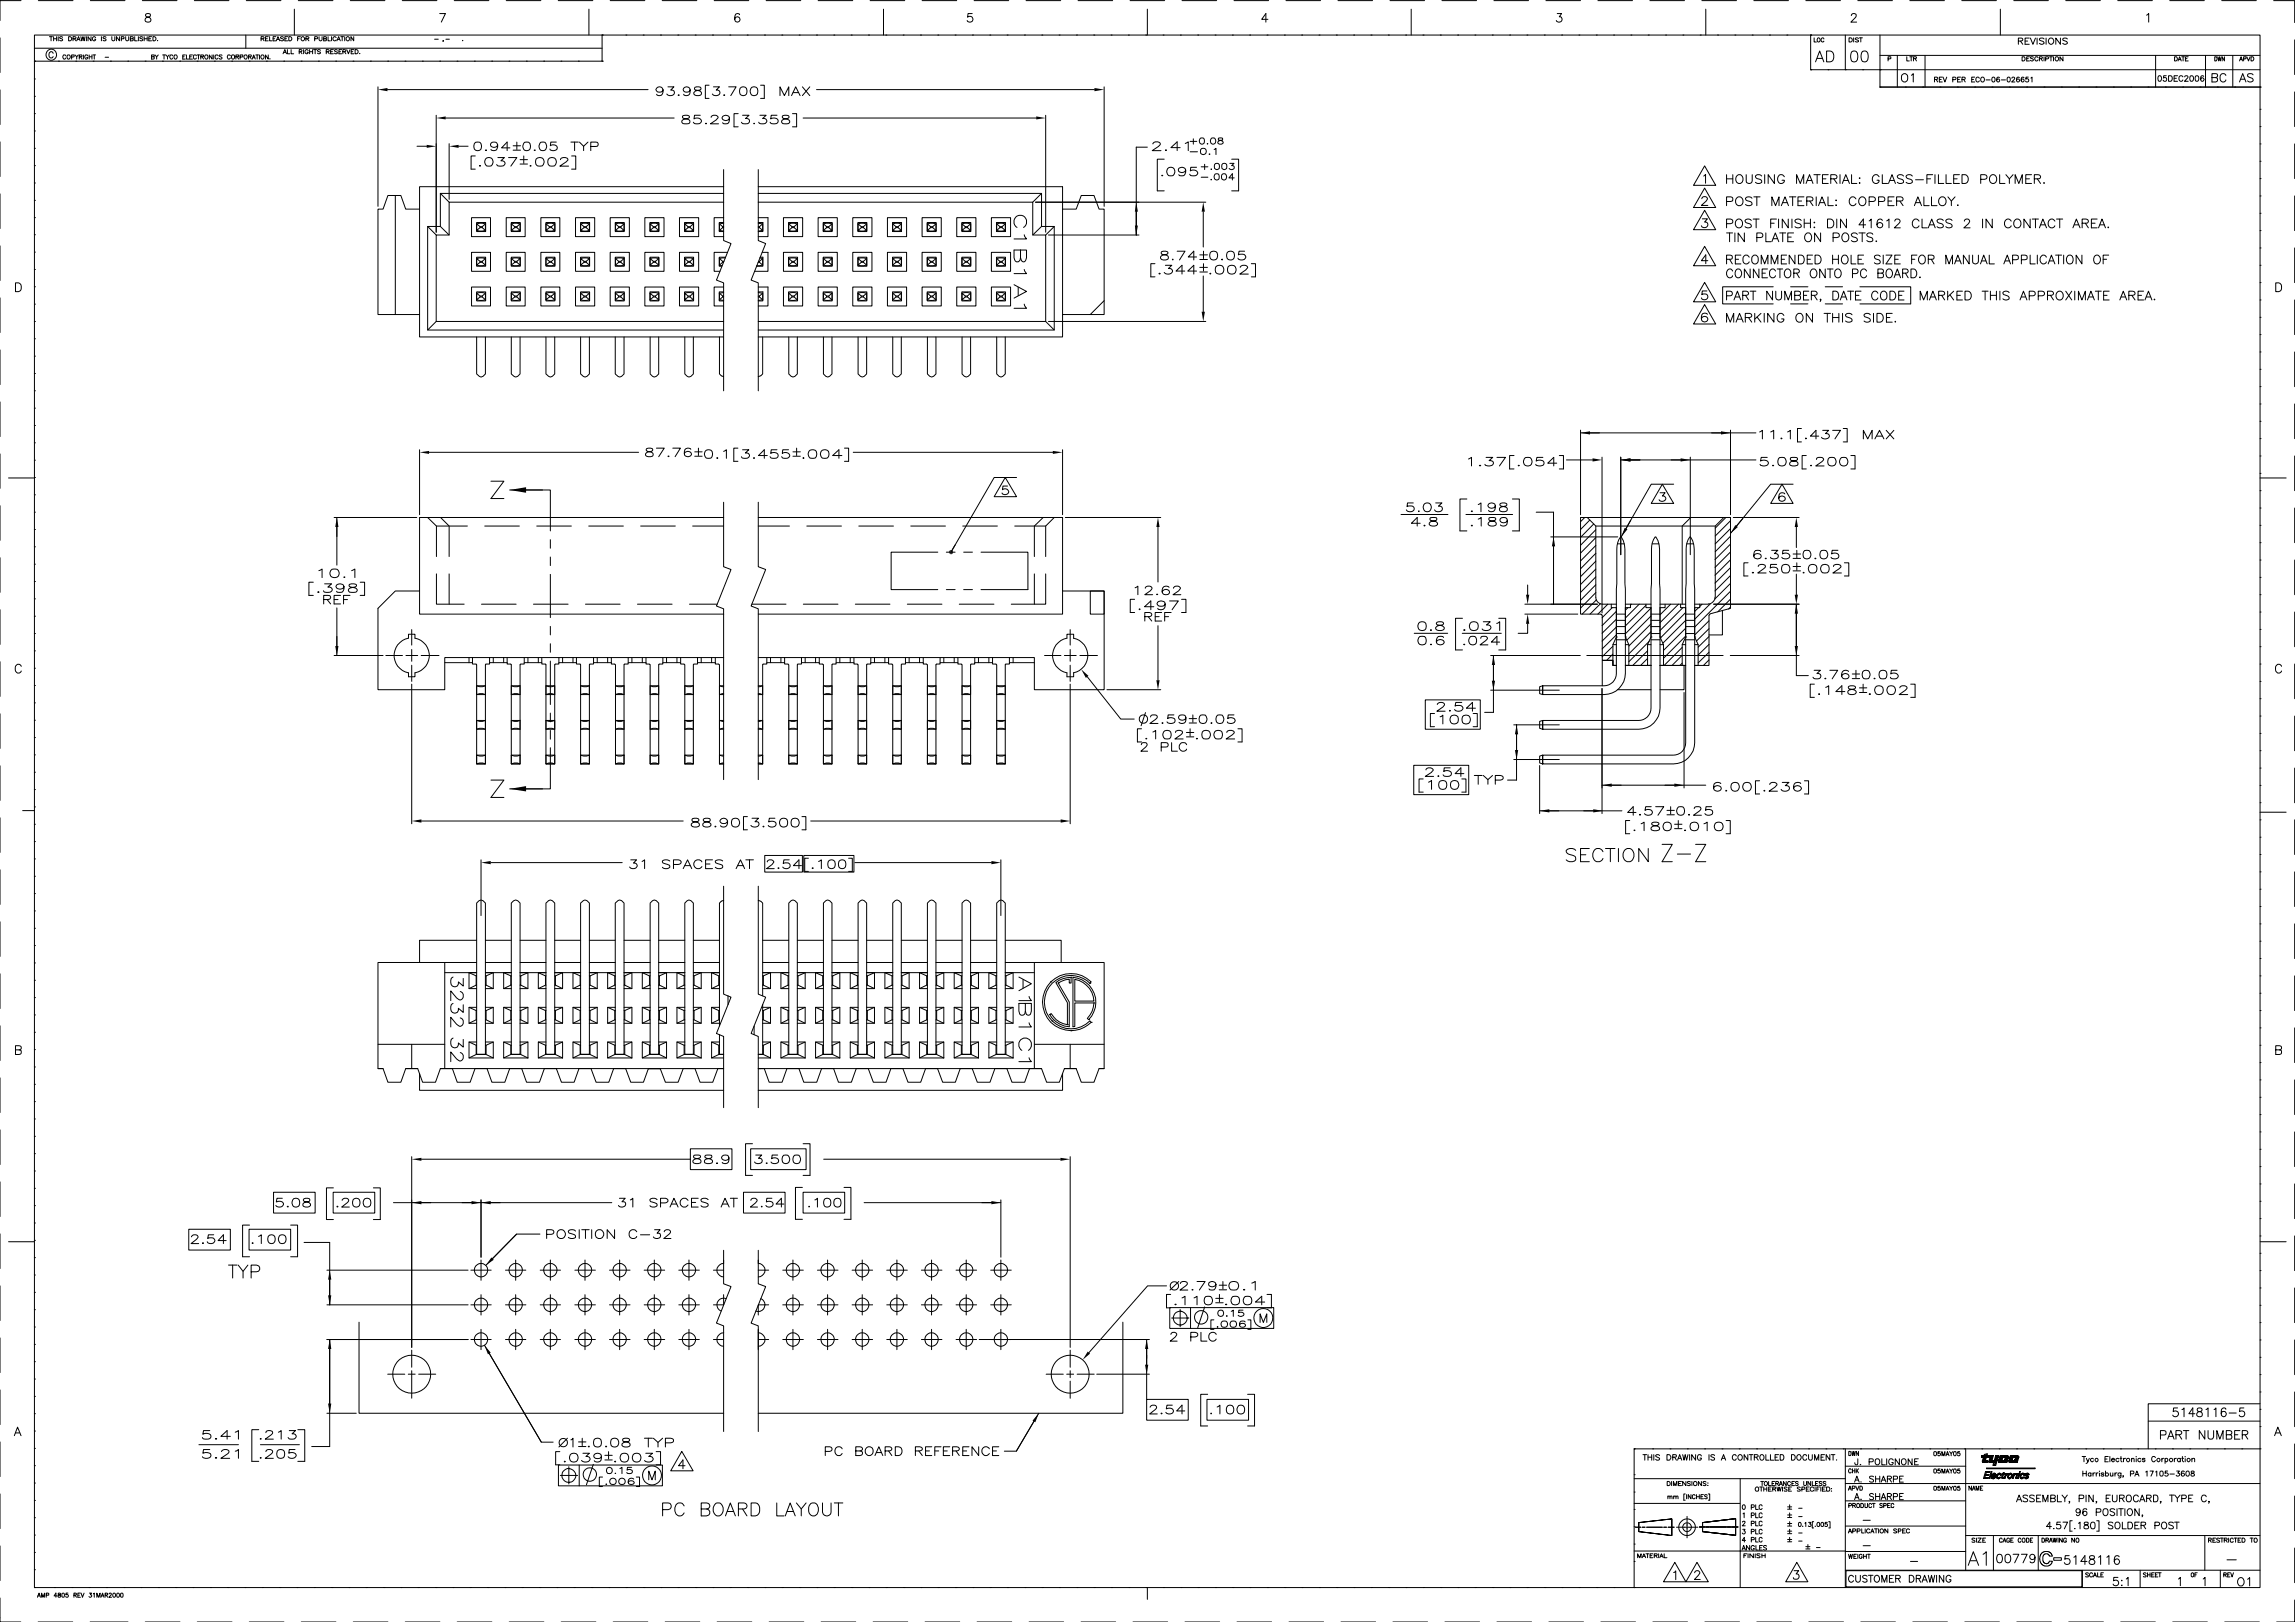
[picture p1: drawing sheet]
<svg xmlns="http://www.w3.org/2000/svg" width="841mm" height="594mm" viewBox="0 0 841 594" stroke-linecap="round" stroke-linejoin="round" font-family="sans-serif">
<g fill="none" stroke="#000" stroke-width=".37">
<path d="M0 13.9v12.7M7.7 .2h-7.7v7.3M12.6 12.8h815.6v568.7h-815.6zM12.6 17.7h208M14.1 .2h12.7M18.1 13.4h1.1M18.7 13.4v1.6M19.5 19.5a.77 .77 0 0 0-.9-.6 .77 .77 0 0 0-.7 .9v.6a.79 .79 0 0 0 .7 .8 .79 .79 0 0 0 .9-.5M19.6 14.2h1.1M19.6 13.4v1.6M20.7 13.4v1.6M21.3 13.4v1.6"/>
<path d="M22.9 13.7l-.3-.3-.8 .3 .2 .3 .9 .4-.1 .5-1-.2M25.1 13.4h.6a.78 .78 0 0 1 .6 .8 .78 .78 0 0 1-.6 .8h-.6zM26.8 14.2l.9-.1 .2-.4-1.1-.3v1.6M27.3 14.2l.6 .8M28.1 15l.7-1.6 .6 1.6M28.4 14.4h.7M29.6 13.4l.4 1.6 .4-1.6 .4 1.6 .4-1.6M31.7 13.4v1.6M33.1 .2h12.7M33.4 13.4v1.6l-1.1-1.6v1.6M35.1 13.8a.68 .68 0 0 0-1-.1 .68 .68 0 0 0 0 1 .68 .68 0 0 0 1-.1v-.2h-.5M37.2 13.4v1.6"/>
<path d="M38.9 13.7l-.5-.3-.6 .3 .1 .3 .9 .4-.1 .5-.6 .1-.3-.3M41 13.4v1.1l.5 .5 .6-.5v-1.1M43.8 13.4v1.6l-1.1-1.6v1.6M44.5 14.2h.9v-.7l-.9-.1v1.6M46.1 13.4v1.1l.4 .5 .7-.5v-1.1M47.8 14.2l.9-.1 .2-.4-1.1-.3v1.6l1.1-.3-.1-.4-.4-.1M49.4 13.4v1.6h.9M50.7 13.4v1.6M52.2 .2h12.7M52.3 13.7l-.4-.3-.7 .3 .2 .3 .8 .4v.5l-1-.2M52.8 14.2h1.1M52.8 13.4v1.6"/>
<path d="M53.5 5.1a.6 .6 0 0 0 .3 1.1 1.16 1.16 0 0 1 1.2 .4 1.16 1.16 0 0 1 0 1.3l-.5 .2a1.11 1.11 0 0 1-1.3-.6 1.26 1.26 0 0 1 1.5-1.3l.3-.2 .1-.6a1.15 1.15 0 0 0-1.6-.3zM53.9 13.4v1.6M54.5 14.2h.7M55.5 13.4h-1v1.6h1M56 13.4h.6a.78 .78 0 0 1 .6 .8 .78 .78 0 0 1-.6 .8h-.6zM57.7 14.8h.1M71.2 .2h12.7M90.1 12.8v4.9M90.3 .2h12.7M95.7 14.2h.7l.4-.5-1.1-.3v1.6M96.3 14.2l.5 .8M97.3 14.2h.7"/>
<path d="M98.3 13.4h-1v1.6h1M98.8 13.4v1.6h.9M100.1 14.2h.6M101.1 13.4h-1v1.6h1M101.3 15l.6-1.6 .6 1.6M101.5 14.4h.8M103.7 19.7l.7-1.5 .6 1.5M103.9 13.7l-.4-.3-.7 .3 .2 .3 .8 .4-.1 .5-.9-.2M104 19.2h.7M104.4 14.2h.6M105.3 18.2v1.5h1M105.4 13.4h-1v1.6h1"/>
<path d="M105.8 13.4h.6a.82 .82 0 0 1 .6 .8 .82 .82 0 0 1-.6 .8h-.6zM106.7 18.2v1.5h.9M107.9 3.4v9.4M109.1 14.2h.5M109.3 .2h12.7M109.6 18.9h.9l.1-.6-1-.1v1.5M110.1 13.4h-1v1.6M110.2 18.9l.5 .8M111.3 18.2v1.5M112.1 14.2l.9-.1 .2-.4-1.1-.3v1.6M112.6 14.2l.6 .8M112.9 18.5a.68 .68 0 0 0-.9-.1 .68 .68 0 0 0 0 1 .68 .68 0 0 0 .9 0v-.3h-.4"/>
<path d="M113.5 18.2v1.5M113.5 18.9h1.1M114.6 18.2v1.5M114.9 18.2h1.1M115.3 14.2h.9l.2-.5-1.1-.3v1.6M115.5 18.2v1.5M116.9 13.4v1.1l.4 .5 .7-.5v-1.1M117.4 18.4l-.4-.2-.7 .2 .3 .5 .7 .2v.5l-.6 .1-.4-.3M118.6 14.2l.9-.1v-.6l-.9-.1v1.6l.9-.1v-.7h-.2M119.5 18.9h1l.2-.4-.5-.3h-.7v1.5M120.1 18.9l.6 .8M120.2 13.4v1.6h.9"/>
<path d="M121.2 18.9h.6M121.5 13.4v1.6M122.2 18.2h-1v1.5h1M123.2 13.8a.68 .68 0 0 0-1-.1 .68 .68 0 0 0 0 1 .68 .68 0 0 0 1-.1M123.4 15l.7-1.6 .6 1.6M123.6 18.4l-.3-.2-.7 .2 .1 .4 .9 .3-.1 .5-.6 .1-.3-.3M123.7 14.4h.8M124.2 18.9h.6M124.9 13.4h1M125.2 18.2h-1v1.5h1M125.4 13.4v1.6M125.6 18.9h1l.1-.4-.4-.3h-.7v1.5"/>
<path d="M126.2 18.9l.5 .8M126.3 13.4v1.6M127 13.7l.3-.3 .5 .1 .2 .3v.8a.7 .7 0 0 1-1 .1 .7 .7 0 0 1 0-1zM127.1 18.2l.6 1.5 .6-1.5M128.4 .2h12.7M128.7 18.9h.6M129.6 13.4v1.6l-1-1.6v1.6M129.7 18.2h-1v1.5h1M130.1 18.2h.5a.78 .78 0 0 1 .7 .7 .78 .78 0 0 1-.7 .8h-.5zM131.8 19.5h.1M147.4 .2h12.7M159.3 14.4h1.3"/>
<path d="M161.1 5h2.1l-1.5 3.1M162.5 14.9l-.2 .3M163.4 14.4h1.3M166.5 .2h12.7M169.6 14.8h.1M185.5 .2h12.7M204.6 .2h12.7M215.8 3.4v9.4M220.6 12.8h.1M220.6 12.8v9.6h-208M223.6 .2h12.7M229.4 12.8h.1"/>
<path d="M235.7 12.8h.1M242.1 12.8h.1M242.7 .2h12.7M248.4 12.8h.1M254.8 12.8h.1M261.1 12.8h.1M261.7 .2h12.7M267.5 12.8h.1M271 5.4a.92 .92 0 0 0-1.3-.3 1.8 1.8 0 0 0 .6 3 .97 .97 0 0 0 .9-1 .97 .97 0 0 0-1-.9 .97 .97 0 0 0-1 .9M273.8 12.8h.1M280.2 12.8h.1M280.8 .2h12.7"/>
<path d="M286.5 12.8h.1M292.9 12.8h.1M299.2 12.8h.1M299.8 .2h12.7M305.6 12.8h.1M311.9 12.8h.1M318.3 12.8h.1M318.9 .2h12.7M323.8 3.4v9.4M324.6 12.8h.1M331 12.8h.1M337.3 12.8h.1"/>
<path d="M337.9 .2h12.7M343.7 12.8h.1M350 12.8h.1M356.3 5h-1.5l-.2 1.3a1.12 1.12 0 0 1 1.7 0 1.12 1.12 0 0 1-.3 1.7 1.12 1.12 0 0 1-1.6-.5M356.4 12.8h.1M357 .2h12.7M362.7 12.8h.1M369.1 12.8h.1M375.4 12.8h.1M376 .2h12.7M381.8 12.8h.1M388.1 12.8h.1"/>
<path d="M394.5 12.8h.1M395.1 .2h12.7M400.8 12.8h.1M407.2 12.8h.1M413.5 12.8h.1M414.1 .2h12.7M419.9 12.8h.1M420.5 3.4v9.4M426.2 12.8h.1M432.6 12.8h.1M433.2 .2h12.7M438.9 12.8h.1"/>
<path d="M445.3 12.8h.1M451.6 12.8h.1M452.2 .2h12.7M458 12.8h.1M464.3 12.8h.1M464.7 7.1h-2.3l1.5-2.1v3.1M470.7 12.8h.1M471.3 .2h12.7M477 12.8h.1M483.4 12.8h.1M489.7 12.8h.1M490.3 .2h12.7"/>
<path d="M496.1 12.8h.1M502.4 12.8h.1M508.8 12.8h.1M509.4 .2h12.7M515.1 12.8h.1M517.1 3.4v9.4M521.5 12.8h.1M527.8 12.8h.1M528.4 .2h12.7M534.2 12.8h.1M540.5 12.8h.1M546.9 12.8h.1"/>
<path d="M547.5 .2h12.7M553.2 12.8h.1M559.6 12.8h.1M565.9 12.8h.1M566.5 .2h12.7M570.7 5h1.6l-.9 1.2a1.04 1.04 0 0 1 1 1.4 1.04 1.04 0 0 1-1.7 .3l-.4-.4M572.3 12.8h.1M578.6 12.8h.1M585 12.8h.1M585.6 .2h12.7M591.3 12.8h.1M597.7 12.8h.1"/>
<path d="M604 12.8h.1M604.6 .2h12.7M610.4 12.8h.1M616.7 12.8h.1M623.1 12.8h.1M623.7 .2h12.7M625.1 3.4v9.4M629.4 12.8h.1M635.8 12.8h.1M642.1 12.8h.1M642.7 .2h12.7M648.5 12.8h.1"/>
<path d="M654.8 12.8h.1M661.8 .2h12.7M663.5 12.8h.1M663.5 12.8v12.7h25.4M664.8 13.9v1.5h.9M668.4 14.3a.51 .51 0 0 0-.6-.4 .51 .51 0 0 0-.5 .5 .66 .66 0 0 0 .3 .8 .66 .66 0 0 0 .8 0v-.2M669.4 18.7a2.17 2.17 0 0 1 2.4 .9 2.17 2.17 0 0 1-.1 2.6l-1.1 .5h-1.2zM676.2 12.8v12.7M677.6 13.9h.6a.78 .78 0 0 1 .6 .7 .78 .78 0 0 1-.6 .8h-.6zM678.4 5.7l.6-.7 1.1 .2 .1 .4-.1 .6-1.8 1.9h2.1M678.7 18.9a1.36 1.36 0 0 1 1.9 .5 3.3 3.3 0 0 1-.4 3.1 1.28 1.28 0 0 1-1.8-.6 3.6 3.6 0 0 1 .3-3zM679.3 13.9v1.5"/>
<path d="M680.8 .2h12.7M681.1 14.1l-1.1-.2-.1 .4 1.1 .5 .1 .4h-1.2M681.4 13.9h1.1M681.9 13.9v1.5M682.5 18.9a1.36 1.36 0 0 1 1.9 .5 3.3 3.3 0 0 1-.4 3.1 1.29 1.29 0 0 1-1.8-.6 3.7 3.7 0 0 1 .3-3zM688.9 12.8v19.1M699.9 .2h12.7M718.9 .2h12.7M733 3.4v9.4M738 .2h12.7M739.6 15h1.1l.5-.2 .1-.4-.3-.4-1.4-.1v2.3M740.4 15l.9 1.2"/>
<path d="M742.1 15h.9M743.6 13.9h-1.5v2.3h1.5M744.1 13.9l.9 2.3 .9-2.3M746.5 13.9v2.3M749.1 14.3l-.6-.4-.9 .1-.2 .3v.4l1.4 .5 .3 .7-.6 .3-1.1-.3M749.8 13.9v2.3M750.9 14.3l.3-.3a1.09 1.09 0 0 1 1.5 1.2 1.09 1.09 0 0 1-1.8 .7l-.2-.5zM755.1 13.9v2.3l-1.7-2.3v2.3M757 .2h12.7M757.6 14.3l-.6-.4-.8 .1-.3 .3 .1 .4 1.3 .5 .3 .7-.6 .3-1.1-.3M776.1 .2h12.7M786.6 5.6l.8-.6v3.1"/>
<path d="M795.1 .2h12.7M814.2 .2h12.7M833.2 .2h7.7v8.1M840.9 14.6v12.7M0 32.9v12.7M12.6 22.4h.1M12.6 28.9h.1M12.6 35.3h.1M21.4 22.4h.1M24.1 20.5l-.2-.4h-.6a.81 .81 0 0 0-.3 1 .81 .81 0 0 0 .9 .5l.2-.4M24.8 20.1h.2a.74 .74 0 0 1 .8 .8 .74 .74 0 0 1-1 .7l-.2-.5zM26.2 20.9l.9-.1 .1-.6-1-.1v1.5"/>
<path d="M27.5 20.1l.6 .7v.8M27.8 22.4h.1M28.7 20.1l-.6 .7M29 20.8l.9-.1 .1-.5-1-.1v1.5M29.5 20.8l.6 .8M30.6 20.1v1.5M32.2 20.5l-.3-.4h-.6a.81 .81 0 0 0-.2 1 .81 .81 0 0 0 .8 .5l.3-.5h-.4M32.7 20.8h1M32.7 20.1v1.5M33.7 20.1v1.5M34 20.1h1.1M34.1 22.4h.1"/>
<path d="M34.5 20.1v1.5M38.5 21h1.3M40.5 22.4h.1M46.8 22.4h.1M53.2 22.4h.1M55.5 20.8l.9-.1 .1-.5-1-.1v1.5l1-.1v-.5l-.4-.2M56.8 20.1l.6 .7v.8M58 20.1l-.6 .7M59.5 22.4h.1M59.6 20.1h1M60.1 20.1v1.5M60.8 20.1l.6 .7v.8"/>
<path d="M62 20.1l-.6 .7M63.3 20.5l-.2-.4h-.6a.81 .81 0 0 0-.3 1 .81 .81 0 0 0 .9 .5l.2-.4M64 20.1h.2a.74 .74 0 0 1 .8 .8 .74 .74 0 0 1-1 .7l-.2-.5zM65.9 22.4h.1M67 20.8h.5M67.9 20.1h-.9v1.5h.9M68.3 20.1v1.5h.9M69.5 20.8h.6M70.5 20.1h-1v1.5h1M72 20.5l-.3-.4h-.6a.81 .81 0 0 0-.2 1 .81 .81 0 0 0 .8 .5l.3-.4M72.2 22.4h.1M72.2 20.1h1"/>
<path d="M72.7 20.1v1.5M73.6 20.8l.9-.1v-.6h-.9v1.5M74.1 20.8l.5 .8M75.2 20.3l.2-.2a.73 .73 0 0 1 .8 .8 .73 .73 0 0 1-.8 .7l-.4-.5zM77.7 20.1v1.5l-1-1.5v1.5M78.3 20.1v1.5M78.6 22.4h.1M79.9 20.5l-.2-.4h-.6a.81 .81 0 0 0-.3 1 .81 .81 0 0 0 .9 .5l.2-.4M81.4 20.3l-1-.2a.98 .98 0 0 0 1 1l-.5 .5-.6-.2M84.4 20.5l-.2-.4h-.6a.81 .81 0 0 0-.3 1 .81 .81 0 0 0 .9 .5l.2-.4M84.9 20.3l.8-.2 .2 1.1a.56 .56 0 0 1-.6 .5 .56 .56 0 0 1-.5-.6zM84.9 22.4h.1"/>
<path d="M86.4 20.8l1-.1 .1-.5-1.1-.1v1.5M87 20.8l.5 .8M88 20.9l.9-.1 .1-.6-1-.1v1.5M89.6 20.3l.3-.2a.73 .73 0 0 1 .7 .8 .73 .73 0 0 1-.9 .7l-.3-.5zM91.1 20.8l.8-.1 .1-.5-.9-.1v1.5M91.3 22.4h.1M91.6 20.8l.5 .8M92.5 21.6l.5-1.5 .6 1.5M92.6 21.1h.8M93.7 20.1h1M94.2 20.1v1.5M95.1 20.1v1.5"/>
<path d="M95.8 20.3l.2-.2a.73 .73 0 0 1 .8 .8 .73 .73 0 0 1-.9 .7l-.3-.5zM97.6 22.4h.1M98.3 20.1v1.5l-1-1.5v1.5M98.9 21.5h.1M104 22.4h.1M110.3 22.4h.1M116.7 22.4h.1M123 22.4h.1M129.4 22.4h.1M135.7 22.4h.1M138.5 31.8v43.8M142 32.8h95.5"/>
<path d="M142.1 22.4h.1M148.4 22.4h.1M154.8 22.4h.1M161.1 22.4h.1M167.5 22.4h.1M173.8 22.4h.1M180.2 22.4h.1M186.5 22.4h.1M192.9 22.4h.1M199.2 22.4h.1M205.6 22.4h.1M211.9 22.4h.1"/>
<path d="M220.6 22.4h.1M243 32.9a1.39 1.39 0 0 1-1.4 .9 1.39 1.39 0 0 1-1.2-1.1 1.39 1.39 0 0 1 1.8-.8 1.39 1.39 0 0 1 .8 1.8l-.3 .7a1.28 1.28 0 0 1-2.1 .1M244.8 31.8h2.2l-1.2 1.2a1.06 1.06 0 0 1 1.3 1.1 1.65 1.65 0 0 1-2.8 .3M248.5 34.9h.4zM252.9 32.9a1.33 1.33 0 0 1-1.3 .9 1.33 1.33 0 0 1-1.2-1.1 1.35 1.35 0 0 1 1.7-.8 1.35 1.35 0 0 1 .8 1.8l-.2 .7a1.37 1.37 0 0 1-2.2 .1M254.7 32l-.2 .6 .6 .4a1.64 1.64 0 0 1 1.9 1.4l-.1 .3a1.96 1.96 0 0 1-2.6-.3 1.27 1.27 0 0 1 1.2-1.2l1.2-.3 .2-.6a1.72 1.72 0 0 0-2.2-.3zM259.8 31.2h-1.3v4.8h1.3M261.5 31.8h2.2l-1.2 1.2a1.06 1.06 0 0 1 1.3 1.1 1.65 1.65 0 0 1-2.8 .3M265.2 34.9h.4zM267 31.8h2.7l-1.9 3.2M271.6 32a1.44 1.44 0 0 1 1.7 .1 1.44 1.44 0 0 1 .4 1.6 1.4 1.4 0 0 1-1.6 1.3 1.4 1.4 0 0 1-1.1-1.8l.2-.8zM275.5 32a1.47 1.47 0 0 1 1.7 0 1.47 1.47 0 0 1 .5 1.7 1.43 1.43 0 0 1-1.7 1.3 1.43 1.43 0 0 1-1.1-1.8z"/>
<path d="M278.7 31.2h1.4v4.8h-1.4M285.8 35v-3.2l1.6 3.2 1.7-3.2v3.2M290.1 35l1.5-3.2 1.6 3.2M290.7 33.9h1.9M294 31.8l2.8 3.2M296.8 31.8l-2.8 3.2M299.2 32.8h101.9M404.6 31.8v43.8M663.5 25.5h.1M665.3 22.7l1.5-4 1.6 4M665.9 21.4h2M669.9 25.5h.1"/>
<path d="M676.2 25.5h.1M682.6 25.5h.1M688.9 25.5h.1M688.9 31.9h.1M688.9 31.9h139.3M688.9 20.3h139.3M688.9 25.5h139.3M691.9 21.6l.9-.1 .1-.6-1-.1v1.5M695.3 20.3v11.6M697.1 27.4a1.26 1.26 0 0 1 1.6-.1 1.26 1.26 0 0 1 .4 1.5 1.23 1.23 0 0 1-1.6 1.2 1.23 1.23 0 0 1-.7-1.8zM698.2 31.9h.1M698.8 20.8v1.5h.9"/>
<path d="M699.9 20.8h1M700.4 20.8v1.5M700.4 27.6l.7-.6v3M701.2 21.5l.9-.1 .1-.5-1-.1v1.5M701.8 21.5l.5 .8M704.6 31.9h.1M705.4 20.3v11.6M708.9 29.1l1-.1 .1-.6-1.1-.2v1.8M709.5 29.1l.6 .9M710.7 29.1h.7M710.9 31.9h.1M711.8 28.2h-1.1v1.8h1.1"/>
<path d="M712.1 28.2l.6 1.8 .7-1.8M715.6 29.2l1-.1 .1-.7-1.1-.2v1.8M717.3 31.9h.1M717.4 29.1h.7M718.5 28.2h-1.1v1.8h1.1M719 29.1l1-.1 .1-.6-1.1-.2v1.8M719.6 29.1l.6 .9M722.5 29.1h.7M723.6 31.9h.1M723.6 28.2h-1.1v1.8h1.1M725.3 28.7a.65 .65 0 0 0-.7-.5 .65 .65 0 0 0-.5 .7v.4a.65 .65 0 0 0 .5 .7 .65 .65 0 0 0 .7-.4M726.2 28.3a.8 .8 0 0 1 1 .9 .8 .8 0 0 1-1.2 .6l-.2-.9z"/>
<path d="M727.8 29.3h1.5M730 31.9h.1M730.2 28.3a.81 .81 0 0 1 .9 .8 .81 .81 0 0 1-.9 .8l-.3-.6zM732.7 28.5l-.1-.2a.81 .81 0 0 0-.9 .8 .81 .81 0 0 0 .8 .8 .55 .55 0 0 0 0-.9 .55 .55 0 0 0-.8 .4M733.4 29.3h1.5M735.8 28.3a.81 .81 0 0 1 .9 .8 .81 .81 0 0 1-.9 .8l-.3-.6zM736.3 31.9h.1M737.3 28.7l.3-.5 .7 .4-1.1 1.4h1.2M740 28.5l-.1-.2a.81 .81 0 0 0-.9 .8 .81 .81 0 0 0 .8 .8 .55 .55 0 0 0 0-.9 .55 .55 0 0 0-.8 .4M741 20.8h.8a.88 .88 0 0 1-.2 1.5h-.6zM741.7 28.5l-.1-.2a.81 .81 0 0 0-.9 .8 .81 .81 0 0 0 .8 .8 .55 .55 0 0 0 0-.9 .55 .55 0 0 0-.8 .4M742.7 31.9h.1"/>
<path d="M742.7 21.5h.6M743.3 28.2h-.9v.8a.63 .63 0 0 1 .9 0 .63 .63 0 0 1-.1 .9 .63 .63 0 0 1-.9-.2M743.7 20.8h-1v1.5h1M744.2 28.6l.4-.4v1.8M745.2 21h-1.1v.3l1.1 .5-.2 .4-.9-.1M746.8 21.1l-.2-.3h-.6a.74 .74 0 0 0-.3 1 .74 .74 0 0 0 1.1 .3v-.2M747.4 21.5h.7l.4-.4-.2-.3h-.9v1.5M748 21.5l.5 .8M749.1 31.9h.1M749.1 20.8v1.5M749.6 21.6l1-.1 .1-.6-1.1-.1v1.5M751.1 20.8h1.1"/>
<path d="M751.6 20.8v1.5M752.5 20.8v1.5M755.4 31.9h.1M756 20.8v1.5l-1.1-1.5v1.5M761.7 31.9h.1M768.1 31.9h.1M774.4 31.9h.1M780.8 31.9h.1M787.1 31.9h.1M789.9 20.3v11.6M791 27.8l.3-.1a.98 .98 0 0 1 .8 1.1 .98 .98 0 0 1-1.1 .9l-.2-.9zM793.5 31.9h.1"/>
<path d="M793.8 27.7h-.9l-.1 .9a.7 .7 0 0 1 1.1 .1 .7 .7 0 0 1-.3 1 .7 .7 0 0 1-1-.4M794.7 27.7h.7a1.08 1.08 0 0 1 .7 1.1 1.08 1.08 0 0 1-.7 1h-.7zM796.7 28.7h.9M796.9 20.8h.7a.85 .85 0 0 1 .3 1 .85 .85 0 0 1-1 .5zM798 27.7h-1.3v2.1h1.3M798.2 22.3l.5-1.5 .6 1.5M798.4 21.8h.8M799.5 20.8h1M799.9 31.9h.1M799.9 28.2a.75 .75 0 0 0-.8-.5 .75 .75 0 0 0-.6 .8v.5a.74 .74 0 0 0 .6 .8 .74 .74 0 0 0 .8-.5M800 20.8v1.5M800.6 28.2a.6 .6 0 0 1 .7-.5 .6 .6 0 0 1 .5 .6l-1.3 1.5h1.4"/>
<path d="M800.9 21.5h.6M801.9 20.8h-1v1.5h1M802.7 27.8l.4-.1a1.05 1.05 0 0 1 .7 1.1 1.05 1.05 0 0 1-.7 1l-.5-.5zM804.7 27.8l.3-.1a1.05 1.05 0 0 1 .8 1.1 1.05 1.05 0 0 1-.8 1l-.5-.5zM806.2 31.9h.1M807.6 28l-.4-.3a1.07 1.07 0 0 0-.8 1 1.07 1.07 0 0 0 .7 1.1l.3-.1a.64 .64 0 0 0 .1-1 .64 .64 0 0 0-1 .1v.3M808.2 20.3v11.6M810.6 28.4l1.8-.2 .2-.4-.1-.6-1.9-.2v3h1.4l.5-.3v-1l-.5-.3M811.6 20.8h.6a.87 .87 0 0 1 .2 1 .87 .87 0 0 1-.8 .5zM812.5 31.9h.1M812.7 20.8l.4 1.5 .2-1.5 .3 1.5 .4-1.5M815.2 20.8v1.5l-.9-1.5v1.5"/>
<path d="M815.7 27.7a1.09 1.09 0 0 0-1.3-.7 1.09 1.09 0 0 0-.8 1.1 1.38 1.38 0 0 0 1.4 1.9l.7-.7M818.2 20.3v11.6M818.9 31.9h.1M820.7 22.3l.6-1.5 .5 1.5M820.7 30l1.2-3 1.1 3M820.9 21.8h.7M821.1 29h1.5M822.2 21.6l.8-.1v-.7h-.8v1.5M823.4 20.8l.6 1.5 .6-1.5M824.9 20.8h.7a.85 .85 0 0 1 .3 1 .85 .85 0 0 1-1 .5zM825.7 27.4a1.15 1.15 0 0 0-2.1 .3l.1 .3 1.6 .7 .4 .9a1.38 1.38 0 0 1-2.1 0M828.2 31.9h.1"/>
<path d="M840.9 33.7v12.7M0 52v12.7M12.6 41.6h.1M12.6 48h.1M12.6 54.3h.1M152.8 53.6h3.6M159.9 42.2v42.9M163.3 43.2h83.8M164.6 52.6v20.4M168.1 53.6h3.4M174.2 57.1h-1.6v4.8h1.6M177.9 55h.4z"/>
<path d="M182.4 53.1a1.36 1.36 0 0 1-1.4 .9 1.36 1.36 0 0 1-1.3-1.1 1.48 1.48 0 0 1 2.2-.6 1.48 1.48 0 0 1 .2 2.3 1.44 1.44 0 0 1-2.2 .1M182.5 57.7h2.3l-1.2 1.2a1.19 1.19 0 0 1 1.5 1.1 1.96 1.96 0 0 1-3.1 .3M186.4 57.7h3l-2.2 3.1M186.9 54.2h-3.1l2-2.2v3.2M188 53.4h2.8M188 55h2.8M189.4 52v2.7M190.6 58.5h2.7M191.9 57.1v2.7M192.2 52.1a1.57 1.57 0 0 1 2.2 1.5 1.57 1.57 0 0 1-2.2 1.4 2.01 2.01 0 0 1 0-2.9zM195.8 55h.4zM203.9 52h-2.1l-.1 1.4a1.39 1.39 0 0 1 1.7-.3 1.39 1.39 0 0 1 .6 1.6 1.73 1.73 0 0 1-2.5-.1"/>
<path d="M205.4 58.5a1.48 1.48 0 0 1 1.4-.8 1.48 1.48 0 0 1 1.3 .9l-3 2.2h3.3M209.2 52h2.7M209.5 57.1h1.5v4.8h-1.5M210.6 52v3.2M212.3 52l1.6 1.6v1.6M215.5 52l-1.6 1.6M216.5 53.6h2.4l.3-1-.3-.5-2.4-.1v3.2M250.3 42.4l-.2 .6 .6 .4a1.71 1.71 0 0 1 2.1 1.4l-.4 .5h-2.1a.75 .75 0 0 1-.2-1.3l2.3-.8 .2-.6a2.2 2.2 0 0 0-2.3-.2zM256.6 42.2h-2.1l-.2 1.4a1.68 1.68 0 0 1 2.7 .9 1.86 1.86 0 0 1-2.9 .3M258.5 45.3h.4zM260.6 43a1.45 1.45 0 0 1 2.5-.2l-.6 1.1-2.1 1.5h2.9M267.3 43.2a1.43 1.43 0 0 1-1.4 1 1.43 1.43 0 0 1-1.3-1.1 1.42 1.42 0 0 1 1.7-.8 1.42 1.42 0 0 1 1 1.7l-.2 .8a1.54 1.54 0 0 1-2.3 .1"/>
<path d="M270.5 41.6h-1.5v4.9h1.5M272.1 42.2h2.4l-1.3 1.2a1.09 1.09 0 0 1 1.5 1.1 1.86 1.86 0 0 1-3 .3M276.4 45.1v.3zM278.5 42.2h2.3l-1.3 1.2a1.19 1.19 0 0 1 1.5 .8 1.71 1.71 0 0 1-3 .6M284.7 42.2h-2.1l-.2 1.4a1.47 1.47 0 0 1 1.9-.4 1.47 1.47 0 0 1 .7 1.7l-1.1 .5a1.24 1.24 0 0 1-1.7-.6M286.9 42.4l-.2 .6 .6 .4a1.84 1.84 0 0 1 2.1 1.4l-.4 .5h-2.1a.75 .75 0 0 1-.2-1.3l2.3-.8 .1-.6a2.1 2.1 0 0 0-2.2-.2zM290.4 41.6h1.5v4.9h-1.5M294.3 43.2h85.4M383.2 42.2v42.9M420.5 53.9h-4.1v32.2v-8.6M422.5 52.7a1.48 1.48 0 0 1 1.4-.8 1.48 1.48 0 0 1 1.3 1l-.7 .7-2.3 1.6h3.3M426.6 58.3h-2.5v11.6h2.5"/>
<path d="M427.2 54.8l.3 .2-.3 .2zM432.5 54.1h-3.4l2.3-2.1v3.2M434.3 52.5l1.1-.5v3.2M436.1 51.8h2.5M436.1 55.6h2.7M437.3 50.9v1.9M439.9 50.6a1.16 1.16 0 0 1 1.6 .7 1.16 1.16 0 0 1-.9 1.5h-.2a1.3 1.3 0 0 1-.5-2.2zM442.5 52.5v.3zM443.1 56.4h.3zM444.9 54.7l.7-.4v2.3M445.4 59.9a1.07 1.07 0 0 1 1.5 1.2 1.07 1.07 0 0 1-1.8 .6v-1.4zM446.5 50.6v.7l.9 .1a.85 .85 0 0 1 .8 1 1.08 1.08 0 0 1-1.1 .5 1.08 1.08 0 0 1-.8-.9l1.8-1-.1-.4z"/>
<path d="M450.7 59.8h1.5l-.8 .9 .8 .2a.97 .97 0 0 1-.5 1.2 .97 .97 0 0 1-1.3-.4M451.4 58.3h2.5v11.6h-2.5M828.2 59.1h.1M828.2 52.7h.1M828.2 46.4h.1M828.2 40h.1M840.9 52.7v12.7M0 71v12.7M12.6 60.7h.1M12.6 67h.1M12.6 73.4h.1M12.6 79.7h.1"/>
<path d="M144.9 71.6v43.6M153.8 76.6h-5.1l-1.8-5h-4.7l-1.8 5h-1.9v38.6h15.3M161.4 70.8v12.1h-4.7v38h108.5M161.4 70.8h103.8M161.4 70.8l3.2 3.3M172.8 79.7h6.9v7h-6.9zM175.7 60.8h.4zM185.5 79.7h6.9v7h-6.9zM190.6 60.1h2.7M194.2 60.8h.4zM198.2 79.7h6.9v7h-6.9zM210.9 79.7h7v7h-7z"/>
<path d="M223.6 79.7h7v7h-7zM236.3 79.7h7v7h-7zM249 79.7h7v7h-7zM265.2 68.4h-111.4v55h111.4M265.2 62.1v26l2.7 1.1-5.3 13.4 2.6 1v39.5M265.2 74.1h-100.6v12h-4.7v31.6l-3.2 3.2M265.2 79.7h-3.5v7h3.5M277.9 68.4h111.5v55h-111.5M277.9 62.1v26l2.7 1.1-5.3 13.4 2.6 1v39.5M277.9 70.8h103.8v12.1h4.6v38h-108.4M277.9 74.1h100.6v12h4.7v31.6h-105.3M277.9 79.7h3.5v7h-3.5"/>
<path d="M287.1 79.7h7v7h-7zM299.8 79.7h7v7h-7zM312.5 79.7h7v7h-7zM325.2 79.7h7v7h-7zM337.9 79.7h7v7h-7zM350.6 79.7h7v7h-7zM363.3 79.7h7v7h-7zM379.5 74.1h62.4M381.7 70.8l-3.2 3.3M389.4 76.6h5l1.8-5h4.7l1.9 5h1.8v38.6h-15.2M425.9 64.1l.2 .2h-.4zM434.5 62.3a1.43 1.43 0 0 1-1.4 .9 1.43 1.43 0 0 1-1.3-1 1.5 1.5 0 0 1 2.2-.7 1.5 1.5 0 0 1 .3 2.3 1.52 1.52 0 0 1-2.3 .2"/>
<path d="M438.5 61.3h-2.1l-.2 1.3 .2-.1a1.63 1.63 0 0 1 2.5 1.1 1.86 1.86 0 0 1-2.9 .2M440.2 61.1h2.4M440.2 64.9h2.4M440.9 77.5v13M441.5 60.2v1.9M443.7 61.9h.3zM443.8 65.7v.2zM445.3 63.7a1.16 1.16 0 0 1 1.6 .7 1.16 1.16 0 0 1-.9 1.5h-.2a1.3 1.3 0 0 1-.5-2.2zM447.7 64.1l.4-.4a1.07 1.07 0 0 1 1.4 1.2 1.07 1.07 0 0 1-1.8 .6zM447.8 60.3l.3-.4a1.07 1.07 0 0 1 1.5 1.2 1.07 1.07 0 0 1-1.8 .6zM452.3 65.2h-2l1.3-1.6v2.3M623.7 72.8l.6-.8h.7l.7 .6-.5 1.1-1.7 1.5h2.4"/>
<path d="M624.3 64.5l.7-.6v3.2M624.7 60.8l4 7.1h-8.1zM624.7 68.9l4 7.1h-8.1zM624.7 77l4 7.1h-8.1zM632.7 73.8l2.2-.3v-1.1l-.7-.3h-1.5v3.2M632.7 64v3.2M632.7 65.5h2.3M635 64v3.2M636.4 64.5a1.44 1.44 0 0 1 2.1-.1 1.44 1.44 0 0 1 .1 2 1.43 1.43 0 0 1-2.1 .5 1.43 1.43 0 0 1-.2-2.2zM636.7 72.3a1.52 1.52 0 0 1 2.1 1.6 1.52 1.52 0 0 1-2.4 1 1.9 1.9 0 0 1 .3-2.6zM639.9 64v2.3a1.11 1.11 0 0 0 1.1 .9 1.11 1.11 0 0 0 1.1-.9v-2.3M642 72.6a1.37 1.37 0 0 0-2.3 .3l.3 .5 1.7 .6 .3 .9a1.76 1.76 0 0 1-2.3 0"/>
<path d="M642.7 72.1h2.3M643.8 72.1v3.2M645.6 64.5a1.28 1.28 0 0 0-1.2-.6 1.28 1.28 0 0 0-1.1 .8l.6 .7 1.3 .4 .4 1a1.67 1.67 0 0 1-2.3 0M646.7 64v3.2M649.3 75.3v-3.2l1.4 3.2 1.2-3.2v3.2M650.2 64v3.2l-2.2-3.2v3.2M652.8 75.3l1.3-3.2 1.3 3.2M653.3 74.2h1.6M653.9 64.7a1.27 1.27 0 0 0-1.5-.7 1.27 1.27 0 0 0-1 1.2 1.36 1.36 0 0 0 .7 1.9 1.36 1.36 0 0 0 1.8-.7v-.4h-.9M655.7 72.1h2.4M656.9 72.1v3.2M658.4 67.2v-3.2l1.3 3.2 1.3-3.2v3.2"/>
<path d="M658.9 73.6h1.3M661.1 72.1h-2.2v3.2h2.2M661.8 67.2l1.3-3.2 1.3 3.2M662.1 73.6l1.9-.1 .4-.7-.4-.5-.5-.2h-1.4v3.2M662.3 66.1h1.7M663.2 73.6l1.2 1.7M664.7 64h2.3M665.6 72.1v3.2M665.9 64v3.2M666.4 75.3l1.3-3.2 1.3 3.2M666.8 74.2h1.7M667.9 65.5h1.2"/>
<path d="M669.9 72.1v3.2h1.9M670 64h-2.1v3.2h2.1M670.9 65.5l1.9-.1 .4-.7-.4-.6-.5-.1h-1.4v3.2M672 65.5l1.2 1.7M672.7 73.4h.3zM672.7 75.2h.3zM674.3 64v3.2M675.1 67.2l1.3-3.2 1.4 3.2M675.6 66.1h1.7M678.5 64v3.2h2M680.1 72.9a1.27 1.27 0 0 0-1.4-.8 1.27 1.27 0 0 0-1 1.3 1.36 1.36 0 0 0 .6 1.7 1.36 1.36 0 0 0 1.8-.5M681.5 65.1v.3z"/>
<path d="M681.5 66.9v.3zM681.8 72.3a1.51 1.51 0 0 1 2 1.4 1.51 1.51 0 0 1-2 1.5l-.3-.3a1.9 1.9 0 0 1 .3-2.6zM685 73.8h1.5a.85 .85 0 0 0 .8-.8 .85 .85 0 0 0-.8-.9h-1.5v3.2M688.4 73.8h1.5l.8-.6a.9 .9 0 0 0-.8-1.1h-1.5v3.2M688.6 64.7a1.38 1.38 0 0 0-1.9-.6 1.38 1.38 0 0 0-.6 1.9 1.23 1.23 0 0 0 1.3 1.2 1.23 1.23 0 0 0 1.2-1.2h-.8M689.8 64v3.2h1.9M691.9 73.6h1.4M692.1 67.2l1.2-3.2 1.3 3.2M692.5 66.1h1.6M694.1 72.1h-2.2v3.2h2.2M695 73.6l2.1-.1 .3-.7-.3-.5-.5-.2h-1.6v3.2M696.2 73.6l1.2 1.7"/>
<path d="M697.6 64.5a1.28 1.28 0 0 0-1.3-.6 1.28 1.28 0 0 0-1 .8l.3 .5 1.6 .6 .4 1a1.67 1.67 0 0 1-2.3 0M700.8 64.5a1.31 1.31 0 0 0-2.3 .2l.3 .5 1.6 .6 .4 1a1.63 1.63 0 0 1-2.3 0M701.5 75.3l1.3-3.2 1.4 3.2M702 65.8h2.8M702.1 74.2h1.6M705 72.1v3.2h2M706.1 65.5h1.4M707.8 72.1v3.2h2M708.2 64h-2.1v3.2M709.1 64v3.2M710.4 64v3.2h1.9M711.1 72.3a1.52 1.52 0 0 1 2.1 1.6 1.52 1.52 0 0 1-2.4 1 1.9 1.9 0 0 1 .3-2.6z"/>
<path d="M713.2 64v3.2h1.9M713.8 72.1l1.3 1.5v1.7M715.9 65.5h1.3M716.5 72.1l-1.4 1.5M717.3 75.2h.3zM718.1 64h-2.2v3.2h2.2M719 64h1.2a1.71 1.71 0 0 1 1.1 1.6 1.71 1.71 0 0 1-1.1 1.6h-1.2zM725.8 65.7l2-.2a.79 .79 0 0 0 0-1.4l-2-.1v3.2M729.7 64.1a1.52 1.52 0 0 1 2 1.5 1.52 1.52 0 0 1-2 1.4l-.3-.2a1.9 1.9 0 0 1 .3-2.7zM732.8 64v3.2h1.9M735.1 64l1.2 1.5v1.7M737.7 64l-1.4 1.5"/>
<path d="M738.5 67.2v-3.2l1.3 3.2 1.3-3.2v3.2M742.4 65.5h1.3M744.5 64h-2.1v3.2h2.1M745.5 65.5l1.9-.1 .4-.7-.4-.6-.5-.1h-1.4v3.2M746.6 65.5l1.2 1.7M748.9 67h.3zM828.2 78.1h.1M828.2 71.8h.1M828.2 65.4h.1M840.9 71.8v12.7M0 90.1v12.7M12.6 86h.1"/>
<path d="M12.6 92.3h.1M12.6 98.7h.1M156.7 82.9l3.2 3.2M161.4 82.9l3.2 3.2M172.8 92.4h6.9v7h-6.9zM174.7 94.7l1.2 1v.4l-1.2 1zM174.7 82l1.2 1v.4l-1.2 1zM174.7 94.2h3.3v3.3h-3.3zM174.7 81.5h3.3v3.3h-3.3zM174.7 94.7l1.1-.2 2.1 .2M174.7 97.1l1.1 .2 2.1-.2M174.7 82l1.1-.2 2.1 .2"/>
<path d="M174.7 84.4l1.1 .2 2.1-.2M175.9 96.1h.8M175.9 95.7h.8M175.9 83.4h.8M175.9 83h.8M177.9 94.7l-1.2 1v.4l1.2 1M177.9 82l-1.2 1v.4l1.2 1M177.9 82v2.4M177.9 94.7v2.4M185.5 92.4h6.9v7h-6.9zM187.4 94.2h3.3v3.3h-3.3zM187.4 81.5h3.3v3.3h-3.3z"/>
<path d="M187.4 82l1.1-.2 2.1 .2M187.4 84.4l1.1 .2 2.1-.2M187.4 82l1.2 1v.4l-1.2 1M187.4 94.7l1.1-.2 2.1 .2M187.4 97.1l1.1 .2 2.1-.2M187.4 94.7l1.2 1v.4l-1.2 1M187.4 82v2.4M187.4 94.7v2.4M188.6 96.1h.8M188.6 95.7h.8M188.6 83.4h.8M188.6 83h.8"/>
<path d="M190.6 82l-1.2 1v.4l1.2 1M190.6 94.7l-1.2 1v.4l1.2 1M190.6 82v2.4M190.6 94.7v2.4M198.2 92.4h6.9v7h-6.9zM200.1 82l1.2 1v.4l-1.2 1zM200.1 94.2h3.3v3.3h-3.3zM200.1 81.5h3.3v3.3h-3.3zM200.1 94.7l1.1-.2 2.1 .2M200.1 97.1l1.1 .2 2.1-.2M200.1 94.7l1.2 1v.4l-1.2 1M200.1 82l1.1-.2 2.1 .2"/>
<path d="M200.1 84.4l1.1 .2 2.1-.2M200.1 94.7v2.4M201.3 96.1h.8M201.3 95.7h.8M201.3 83.4h.8M201.3 83h.8M203.3 94.7l-1.2 1v.4l1.2 1M203.3 82l-1.2 1v.4l1.2 1M203.3 82v2.4M203.3 94.7v2.4M210.9 92.4h7v7h-7zM212.8 82l1.2 1v.4l-1.2 1z"/>
<path d="M212.8 94.7l1.2 1v.4l-1.2 1zM212.8 81.5h3.3v3.3h-3.3zM212.8 94.2h3.3v3.3h-3.3zM212.8 82l1.1-.2 2.1 .2M212.8 84.4l1.1 .2 2.1-.2M212.8 94.7l1.1-.2 2.1 .2M212.8 97.1l1.1 .2 2.1-.2M214 96.1h.8M214 95.7h.8M214 83.4h.8M214 83h.8M216 82l-1.2 1v.4l1.2 1"/>
<path d="M216 94.7l-1.2 1v.4l1.2 1M216 82v2.4M216 94.7v2.4M223.6 92.4h7v7h-7zM225.5 94.2h3.3v3.3h-3.3zM225.5 81.5h3.3v3.3h-3.3zM225.5 94.7l1.1-.2 2.1 .2M225.5 97.1l1.1 .2 2.1-.2M225.5 82l1.1-.2 2.1 .2M225.5 84.4l1.1 .2 2.1-.2M225.6 94.7l1.1 1v.4l-1.1 1zM225.6 82l1.1 1v.4l-1.1 1z"/>
<path d="M226.7 96.1h.8M226.7 95.7h.8M226.7 83.4h.8M226.7 83h.8M228.7 94.7l-1.2 1v.4l1.2 1M228.7 82l-1.2 1v.4l1.2 1M228.7 82v2.4M228.7 94.7v2.4M236.3 92.4h7v7h-7zM238.2 81.5h3.3v3.3h-3.3zM238.2 94.2h3.3v3.3h-3.3zM238.2 82l1.1-.2 2.1 .2"/>
<path d="M238.2 84.4l1.1 .2 2.1-.2M238.2 94.7l1.1-.2 2.1 .2M238.2 97.1l1.1 .2 2.1-.2M238.3 82l1.1 1v.4l-1.1 1zM238.3 94.7l1.1 1v.4l-1.1 1zM239.4 96.1h.8M239.4 95.7h.8M239.4 83.4h.8M239.4 83h.8M241.4 82l-1.2 1v.4l1.2 1M241.4 94.7l-1.2 1v.4l1.2 1M241.4 82v2.4"/>
<path d="M241.4 94.7v2.4M249 92.4h7v7h-7zM250.9 94.2h3.3v3.3h-3.3zM250.9 81.5h3.3v3.3h-3.3zM250.9 94.7l1.1-.2 2.1 .2M250.9 97.1l1.1 .2 2.1-.2M250.9 82l1.1-.2 2.1 .2M250.9 84.4l1.1 .2 2.1-.2M251 94.7l1.1 1v.4l-1.1 1zM251 82l1.1 1v.4l-1.1 1zM252.1 96.1h.8M252.1 95.7h.8"/>
<path d="M252.1 83.4h.8M252.1 83h.8M254.1 94.7l-1.2 1v.4l1.2 1M254.1 82l-1.2 1v.4l1.2 1M254.1 82v2.4M254.1 94.7v2.4M263.6 84.4l1.6 .2M263.6 97.1l1 .2M263.7 82l1.1 1v.4l-1.1 1zM263.7 94.7l1.1 1v.4l-1.1 1zM264.8 96.1h.3M264.8 95.7h.5"/>
<path d="M264.8 83.4h.4M264.8 83h.4M265.2 81.5h-1.6v3.3h1.6M265.2 81.8l-1.6 .2M265.8 94.5l-2.2 .2M265.9 94.2h-2.3v3.3h.9M266.6 92.4h-4.9v7h2.1M277.8 96.1h.5M277.9 81.5h1.7v3.3h-1.7M277.9 83.4h.4M277.9 83h.4M277.9 81.8l1.6 .2"/>
<path d="M278 95.7h.3M278.5 94.5l1 .2M278.6 94.2h1v3.3h-2.3M279.3 92.4h2.1v7h-4.9M279.5 97.1l-2.2 .2M279.5 94.7l-1.2 1v.4l1.2 1M279.5 82l-1.2 1v.4l1.2 1M279.5 82v2.4M279.5 94.7v2.4M279.5 84.4l-1.6 .2M287.1 92.4h7v7h-7zM289 94.2h3.3v3.3h-3.3z"/>
<path d="M289 81.5h3.3v3.3h-3.3zM289 94.7l1.1-.2 2.1 .2M289 97.1l1.1 .2 2.1-.2M289 82l1.1-.2 2.1 .2M289 84.4l1.1 .2 2.1-.2M289.1 94.7l1.1 1v.4l-1.1 1zM289.1 82l1.1 1v.4l-1.1 1zM290.2 96.1h.8M290.2 95.7h.8M290.2 83.4h.8M290.2 83h.8M292.2 94.7l-1.2 1v.4l1.2 1"/>
<path d="M292.2 82l-1.2 1v.4l1.2 1M292.2 82v2.4M292.2 94.7v2.4M299.8 92.4h7v7h-7zM301.7 94.2h3.3v3.3h-3.3zM301.7 81.5h3.3v3.3h-3.3zM301.7 94.7l1.1-.2 2.1 .2M301.7 97.1l1.1 .2 2.1-.2M301.7 82l1.1-.2 2.1 .2M301.7 84.4l1.1 .2 2.1-.2M301.8 94.7l1.1 1v.4l-1.1 1zM301.8 82l1.1 1v.4l-1.1 1z"/>
<path d="M302.9 96.1h.8M302.9 95.7h.8M302.9 83.4h.8M302.9 83h.8M304.9 94.7l-1.2 1v.4l1.2 1M304.9 82l-1.2 1v.4l1.2 1M304.9 82v2.4M304.9 94.7v2.4M312.5 92.4h7v7h-7zM314.4 81.5h3.3v3.3h-3.3zM314.4 94.2h3.3v3.3h-3.3zM314.4 94.7l1.1-.2 2.1 .2"/>
<path d="M314.4 97.1l1.1 .2 2.1-.2M314.4 82l1.1-.2 2.1 .2M314.4 84.4l1.1 .2 2.1-.2M314.5 94.7l1.1 1v.4l-1.1 1zM314.5 82l1.1 1v.4l-1.1 1zM315.6 96.1h.8M315.6 95.7h.8M315.6 83.4h.8M315.6 83h.8M317.6 94.7l-1.2 1v.4l1.2 1M317.6 82l-1.2 1v.4l1.2 1M317.6 82v2.4"/>
<path d="M317.6 94.7v2.4M325.2 92.4h7v7h-7zM327.1 94.2h3.3v3.3h-3.3zM327.1 81.5h3.3v3.3h-3.3zM327.1 94.7l1.1-.2 2.1 .2M327.1 97.1l1.1 .2 2.1-.2M327.1 82l1.1-.2 2.1 .2M327.1 84.4l1.1 .2 2.1-.2M327.2 94.7l1.1 1v.4l-1.1 1zM327.2 82l1.1 1v.4l-1.1 1zM328.3 96.1h.8M328.3 95.7h.8"/>
<path d="M328.3 83.4h.8M328.3 83h.8M330.3 94.7l-1.2 1v.4l1.2 1M330.3 82l-1.2 1v.4l1.2 1M330.3 82v2.4M330.3 94.7v2.4M337.9 92.4h7v7h-7zM339.8 81.5h3.3v3.3h-3.3zM339.8 94.2h3.3v3.3h-3.3zM339.8 94.7l1.1-.2 2.1 .2M339.8 97.1l1.1 .2 2.1-.2M339.8 82l1.1-.2 2.1 .2"/>
<path d="M339.8 84.4l1.1 .2 2.1-.2M339.9 94.7l1.1 1v.4l-1.1 1zM339.9 82l1.1 1v.4l-1.1 1zM341 96.1h.8M341 95.7h.8M341 83.4h.8M341 83h.8M343 94.7l-1.2 1v.4l1.2 1M343 82l-1.2 1v.4l1.2 1M343 82v2.4M343 94.7v2.4M350.6 92.4h7v7h-7z"/>
<path d="M352.5 94.2h3.3v3.3h-3.3zM352.5 81.5h3.3v3.3h-3.3zM352.5 94.7l1.1-.2 2.1 .2M352.5 97.1l1.1 .2 2.1-.2M352.5 82l1.1-.2 2.1 .2M352.5 84.4l1.1 .2 2.1-.2M352.6 82l1.1 1v.4l-1.1 1zM352.6 94.7l1.1 1v.4l-1.1 1zM353.7 96.1h.8M353.7 95.7h.8M353.7 83.4h.8M353.7 83h.8"/>
<path d="M355.7 94.7l-1.2 1v.4l1.2 1M355.7 82l-1.2 1v.4l1.2 1M355.7 82v2.4M355.7 94.7v2.4M363.3 92.4h7v7h-7zM365.2 81.5h3.3v3.3h-3.3zM365.2 94.2h3.3v3.3h-3.3zM365.2 94.7l1.1-.2 2.1 .2M365.2 97.1l1.1 .2 2.1-.2M365.2 82l1.1-.2 2.1 .2M365.2 84.4l1.1 .2 2.1-.2M365.3 94.7l1.1 1v.4l-1.1 1z"/>
<path d="M365.3 82l1.1 1v.4l-1.1 1zM366.4 96.1h.8M366.4 95.7h.8M366.4 83.4h.8M366.4 83h.8M368.4 94.7l-1.2 1v.4l1.2 1M368.4 82l-1.2 1v.4l1.2 1M368.4 82v2.4M368.4 94.7v2.4M372.7 83.3a2.39 2.39 0 0 1-.6-3.6 2.39 2.39 0 0 1 3.6 0 2.39 2.39 0 0 1-.6 3.6M374 91.6v2.8l.2 .8 .7 .7h.4l.5-.3 .4-1.2v-2.8h-4.6v2.8l.4 1.2 .4 .3h.7l.7-.7 .2-.8M375.3 98.7l.9 1.5h-4.6"/>
<path d="M375.3 86l.9 1.5h-4.6M381.7 82.9l-3.2 3.2M384.2 86.1h33.2M386.3 82.9l-3.1 3.2M423.2 96.6h-1.5v4.8h1.5M425.7 92.2l-.2 .6 .6 .4a1.68 1.68 0 0 1 2.1 1.3 1.58 1.58 0 0 1-1.6 .8 1.58 1.58 0 0 1-1.3-1.2l.7-.6 1.7-.4 .3-.7a2.09 2.09 0 0 0-2.3-.2zM427.1 97.2h2.3l-1.2 1.2a1.19 1.19 0 0 1 1.5 .7 1.75 1.75 0 0 1-1.3 1.3 1.75 1.75 0 0 1-1.8-.6M429.6 95.1h.3zM431.4 92h2.9l-2.1 3.2M434.2 99.3h-3.2l2.2-2.1v3.2M438.5 99.3h-3.2l2.2-2.1v3.2M438.5 94.1h-3.1l2.1-2.1v3.2"/>
<path d="M439.7 97.9h2.8M439.7 99.6h2.8M439.7 93.4h2.8M439.7 95.1h2.8M441 92v2.7M441 96.6v2.7M447.6 95.1h.5zM454.5 97.9a1.47 1.47 0 0 1 1.4-.8 1.47 1.47 0 0 1 1.3 1l-2.9 2.3h3.2M456.1 92h-2l-.3 1.4 .9-.3a1.3 1.3 0 0 1 1.8 1.2 1.68 1.68 0 0 1-2.9 .2M458.6 96.6h1.5v4.8h-1.5M623.8 80.1h1.9l-1 1.2a1.08 1.08 0 0 1 1.2 1.3 1.08 1.08 0 0 1-1.6 .8l-.5-.2-.3-.5M624.7 90.2l4 7.1h-8.1z"/>
<path d="M625.9 95.5h-2.4l1.6-2.1v3.2M632.7 95l1.9-.1 .1-1.1-.6-.4h-1.4v3.3M632.7 81.9l2-.1a.79 .79 0 0 0 0-1.4l-2-.2v3.3M632.7 85.3h2.2M633.8 95l1 1.7M633.8 85.3v3.2M634.9 99.3a1.06 1.06 0 0 0-1.6-.6 1.7 1.7 0 0 0-.6 1.8 1.7 1.7 0 0 0 1.5 1.2l.7-.7M635.8 85.3v3.2M635.9 95h1.2M636.1 99a1.16 1.16 0 0 1 1.4-.4 1.16 1.16 0 0 1 .7 1.2v.8a1.19 1.19 0 0 1-1.2 1.2 1.19 1.19 0 0 1-1.2-1.2zM636.6 80.4a1.51 1.51 0 0 1 2 1.4 1.51 1.51 0 0 1-2 1.5 1.79 1.79 0 0 1 0-2.9zM638 93.4h-2.1v3.3h2.1"/>
<path d="M639.2 85.3v3.2l-2.3-3.2v3.2M641 94.2a1.18 1.18 0 0 0-1.7-.6 1.7 1.7 0 0 0-.6 1.9 1.7 1.7 0 0 0 1.6 1.2l.7-.8M641.4 98.5v3.2l-2.2-3.2v3.2M641.8 80.7a1.31 1.31 0 0 0-2.3 .3l.3 .5 1.6 .6 .4 .9a1.68 1.68 0 0 1-2.3 0M642.2 94l.3-.4a1.49 1.49 0 0 1 1.7 .5 1.49 1.49 0 0 1 0 1.8 1.17 1.17 0 0 1-1.3 .8 1.17 1.17 0 0 1-1-1.2zM642.5 80.2h2.2M643.6 80.2v3.3M643.8 87l1.9-.2a.84 .84 0 0 0 .3-.9 .84 .84 0 0 0-.8-.6h-1.4v3.2M644.6 98.5v3.2l-2.1-3.2v3.2M645.4 96.7v-3.3l1.3 3.3 1.2-3.3v3.3M647.1 85.3v3.2h1.9M647.7 98.5h-1.9v3.2h1.9"/>
<path d="M648.9 81.8h1.3M649.1 96.7v-3.3l1.2 3.3 1.2-3.3v3.3M649.3 88.5l1.3-3.2 1.2 3.2M649.8 87.4h1.5M650.7 99.3a1.13 1.13 0 0 0-1.4-.8 1.13 1.13 0 0 0-.8 1.3 1.38 1.38 0 0 0 1.4 1.9l.8-.7M651 80.2h-2.1v3.3M651.3 98.5h2M651.8 80.2v3.3M652.2 85.3h2.2M652.3 98.5v3.2M652.8 95h1.2M653.3 85.3v3.2"/>
<path d="M654.5 98.7a1.49 1.49 0 0 1 1.7 .5 1.49 1.49 0 0 1 0 1.8 1.18 1.18 0 0 1-1.4 .7 1.18 1.18 0 0 1-.9-1.1v-.8zM654.7 93.4h-1.9v3.3h1.9M655.2 86.8h1.2M655.3 80.2v3.3l-2.2-3.3v3.3M656.7 80.2v3.3M657.3 85.3h-2.1v3.2h2.1M657.8 93.4v3.3l-2.1-3.3v3.3M659 93.4h1.1a1.76 1.76 0 0 1 1.1 1.7 1.76 1.76 0 0 1-1.1 1.6h-1.1zM660.1 80.7a1.31 1.31 0 0 0-2.3 .3l.3 .5 1.6 .6 .4 .9a1.68 1.68 0 0 1-2.3 0M661.2 81.8h2.3M661.2 80.2v3.3M661.7 85.8a1.35 1.35 0 0 1 1.8-.2 1.35 1.35 0 0 1 .4 1.7 1.35 1.35 0 0 1-1.8 1.2 1.35 1.35 0 0 1-.8-1.9z"/>
<path d="M662.3 95h1.2M663.5 80.2v3.3M664 98.7a1.55 1.55 0 0 1 1.8 .7 1.55 1.55 0 0 1-.3 1.9 1.19 1.19 0 0 1-1.4 .4 1.19 1.19 0 0 1-.7-1.1v-.8zM664.2 93.4h-1.9v3.3h1.9M664.7 81.5h.4zM664.7 83.3h.4zM665.1 93.4h1.1a1.71 1.71 0 0 1 1.2 1.7 1.71 1.71 0 0 1-1.2 1.6h-1.1zM667.2 85.3v3.2l-2.2-3.2v3.2M668.9 98.5v3.2l-2.1-3.2v3.2M669.6 98.5h2.1M669.7 80.2h1.2a1.71 1.71 0 0 1 1.1 1.6 1.71 1.71 0 0 1-1.1 1.7h-1.2zM670.6 98.5v3.2"/>
<path d="M671.6 93.4v3.3M671.6 95h2.1M671.7 87l2-.2a.79 .79 0 0 0 0-1.3l-2-.2v3.2M672.6 99l.3-.3a1.54 1.54 0 0 1 1.8 .7 1.54 1.54 0 0 1-.3 1.9 1.13 1.13 0 0 1-1.3 .4 1.13 1.13 0 0 1-.8-1.1zM673.1 80.2v3.3M673.7 93.4v3.3M675.4 93.6a1.55 1.55 0 0 1 1.8 .7 1.55 1.55 0 0 1-.3 1.9 1.19 1.19 0 0 1-1.3 .4 1.19 1.19 0 0 1-.8-1.1v-.8zM675.6 85.5a1.51 1.51 0 0 1 1.9 1.4 1.51 1.51 0 0 1-1.9 1.5l-.3-.3a2.01 2.01 0 0 1 .3-2.6zM676.7 80.2v3.3l-2.2-3.3v3.3M678.4 93.4v3.3h1.7M680.6 85.8a1.23 1.23 0 0 0-1.1-.5 1.23 1.23 0 0 0-1.1 .8l.6 .7 1.3 .4 .3 .9a1.55 1.55 0 0 1-2.2 0M680.9 95h1.3"/>
<path d="M681.2 85.3h2.3M682.4 85.3v3.2M682.9 93.4h-2v3.3h2M683.7 82.4h-2.5l1.6-2.2v3.3M684 99.3a1.13 1.13 0 0 0-1.3-.8 1.13 1.13 0 0 0-.9 1.3 1.39 1.39 0 0 0 1.5 1.9l.7-.7M685 80.9l.7-.7v3.3M686.3 85.8a1.23 1.23 0 0 0-1.2-.5 1.23 1.23 0 0 0-1 .8l.3 .5 1.7 .6 .2 .9a1.55 1.55 0 0 1-2.2 0M687.4 88.4h.3zM689 94a1.17 1.17 0 0 0-1.1-.6 1.17 1.17 0 0 0-1 .8l.3 .5 1.6 .6 .2 .9a1.47 1.47 0 0 1-2.1 0M689.8 80.7a.94 .94 0 0 0-1.5-.3 1.83 1.83 0 0 0 .5 3.1 1.04 1.04 0 0 0 1.1-1.1 1.04 1.04 0 0 0-1-1 1.04 1.04 0 0 0-1.1 1M690.1 93.4v3.3M691.1 93.4h2.2l-2.2 3.3h2.2"/>
<path d="M691.4 99a1.15 1.15 0 0 1 1.3-.4 1.15 1.15 0 0 1 .8 1.2v.8a1.18 1.18 0 0 1-1.2 1.2 1.18 1.18 0 0 1-1.2-1.2zM691.4 80.9l.8-.7v3.3M694.4 81l.2-.6 1-.2 .5 .4 .2 .6-2.1 2.3h2.2M694.4 95h1.2M696.4 93.4h-2v3.3h2M700.3 98.5h1.1a1.76 1.76 0 0 1 1 1.6 1.76 1.76 0 0 1-1 1.6h-1.1zM700.5 95h1.2M702.5 93.4h-2v3.3M703.2 81a1.27 1.27 0 0 0-1.4-.8 1.27 1.27 0 0 0-1 1.3 1.36 1.36 0 0 0 .6 1.8 1.36 1.36 0 0 0 1.8-.6M703.4 94l.3-.4a1.49 1.49 0 0 1 1.7 .5 1.49 1.49 0 0 1 0 1.8 1.23 1.23 0 0 1-1.3 .8 1.23 1.23 0 0 1-1-1.2zM704.3 80.2v3.3h2M706.6 95l1.9-.1 .2-1.1-.7-.4h-1.4v3.3"/>
<path d="M706.6 83.5l1.3-3.3 1.3 3.3M707.1 82.4h1.6M707.7 95l1 1.7M712.1 80.7a1.29 1.29 0 0 0-1.2-.5 1.29 1.29 0 0 0-1.1 .8l.4 .5 1.6 .6 .3 .9a1.68 1.68 0 0 1-2.3 0M713.1 96.7v-3.3l1.2 3.3 1.2-3.3v3.3M715.4 80.7a1.31 1.31 0 0 0-2.3 .3l.3 .5 1.6 .6 .4 .9a1.68 1.68 0 0 1-2.3 0M716.3 96.7l1.2-3.3 1.2 3.3M716.7 95.6h1.5M719.8 81l.7-.8h.7l.4 .4a.98 .98 0 0 1-.2 1.3l-1.7 1.6h2.3M721.6 93.4v3.3l-2.1-3.3v3.3M722.9 93.4v2.3a1.06 1.06 0 0 0 1 1 1.06 1.06 0 0 0 1.1-1v-2.3M725.8 96.7l1.2-3.3 1.2 3.3"/>
<path d="M726.2 95.6h1.5M726.5 80.2v3.3M729 93.4v3.3h1.8M730.1 80.2v3.3l-2.3-3.3v3.3M734.3 96.7l1.3-3.3 1.2 3.3M734.8 95.6h1.5M737 81a1.38 1.38 0 0 0-1.9-.6 1.38 1.38 0 0 0-.5 1.9 1.28 1.28 0 0 0 1 1.2 1.28 1.28 0 0 0 1.4-.8M737.5 95.1l2.1-.2v-1.1l-.7-.4h-1.4v3.3M738.6 80.4a1.51 1.51 0 0 1 2 1.4 1.51 1.51 0 0 1-2 1.5 1.79 1.79 0 0 1 0-2.9zM740.7 95.1l2.1-.2v-1.1l-.7-.4h-1.4v3.3M744 93.4v3.3h1.8M744 80.2v3.3l-2.3-3.3v3.3"/>
<path d="M744.7 80.2h2.3M745.9 80.2v3.3M746.6 93.4v3.3M747.4 83.5l1.2-3.3 1.4 3.3M747.9 82.4h1.6M749.9 94.2a1.18 1.18 0 0 0-1.4-.8 1.18 1.18 0 0 0-.9 1.3 1.37 1.37 0 0 0 .5 1.7 1.37 1.37 0 0 0 1.7-.2l.1-.3M750.6 96.7l1.2-3.3 1.2 3.3M751 95.6h1.5M753 81a1.43 1.43 0 0 0-2.1-.4 1.43 1.43 0 0 0-.2 2.1 1.22 1.22 0 0 0 1.2 .8 1.22 1.22 0 0 0 1.1-.8M753.3 93.4h2.2M753.6 80.2h2.3M754.4 93.4v3.3"/>
<path d="M754.8 80.2v3.3M756.2 93.4v3.3M757.9 93.6a1.47 1.47 0 0 1 1.7 .5 1.47 1.47 0 0 1-.1 1.8 1.18 1.18 0 0 1-1.3 .8 1.18 1.18 0 0 1-.9-1.2v-.8zM759.6 83.5l1.3-3.3 1.4 3.3M760.1 82.4h1.6M762.9 93.4v3.3l-2.1-3.3v3.3M763 81.8l2-.1 .3-.8-.3-.5-.5-.2h-1.5v3.3M764.2 81.8l1.1 1.7M766.4 81.8h1.4M767.5 94a1.35 1.35 0 0 1 1.8-.3 1.35 1.35 0 0 1 .4 1.8 1.23 1.23 0 0 1-1.2 1.2 1.23 1.23 0 0 1-1.2-1.2zM768.5 80.2h-2.1v3.3h2.1M769 83.5l1.3-3.3 1.3 3.3"/>
<path d="M769.5 82.4h1.6M770.7 95h1.3M772.6 83.1v.4zM772.8 93.4h-2.1v3.3M828.2 97.2h.1M828.2 90.8h.1M828.2 84.5h.1M840.9 90.8v12.7M0 109.1v12.7M5.7 103.6h1.1a1.76 1.76 0 0 1 1 1.6 1.76 1.76 0 0 1-1 1.6h-1.1zM12.6 105h.1M12.6 111.4h.1"/>
<path d="M12.6 117.7h.1M159.9 117.7h105.3M172.8 105.1h6.9v7h-6.9zM174.7 107.4l1.2 1v.4l-1.2 1zM174.7 106.9h3.3v3.3h-3.3zM174.7 107.4l1.1-.2 2.1 .2M174.7 109.8l1.1 .2 2.1-.2M175.9 108.8h.8M175.9 108.4h.8M177.9 107.4l-1.2 1v.4l1.2 1M177.9 107.4v2.4M185.5 105.1h6.9v7h-6.9z"/>
<path d="M187.4 106.9h3.3v3.3h-3.3zM187.4 107.4l1.1-.2 2.1 .2M187.4 109.8l1.1 .2 2.1-.2M187.4 107.4l1.2 1v.4l-1.2 1M187.4 107.4v2.4M188.6 108.8h.8M188.6 108.4h.8M190.6 107.4l-1.2 1v.4l1.2 1M190.6 107.4v2.4M198.2 105.1h6.9v7h-6.9zM200.1 107.4l1.2 1v.4l-1.2 1zM200.1 106.9h3.3v3.3h-3.3z"/>
<path d="M200.1 107.4l1.1-.2 2.1 .2M200.1 109.8l1.1 .2 2.1-.2M201.3 108.8h.8M201.3 108.4h.8M203.3 107.4l-1.2 1v.4l1.2 1M203.3 107.4v2.4M210.9 105.1h7v7h-7zM212.8 107.4l1.2 1v.4l-1.2 1zM212.8 106.9h3.3v3.3h-3.3zM212.8 107.4l1.1-.2 2.1 .2M212.8 109.8l1.1 .2 2.1-.2M214 108.8h.8"/>
<path d="M214 108.4h.8M216 107.4l-1.2 1v.4l1.2 1M216 107.4v2.4M223.6 105.1h7v7h-7zM225.5 106.9h3.3v3.3h-3.3zM225.5 107.4l1.1-.2 2.1 .2M225.5 109.8l1.1 .2 2.1-.2M225.6 107.4l1.1 1v.4l-1.1 1zM226.7 108.8h.8M226.7 108.4h.8M228.7 107.4l-1.2 1v.4l1.2 1M228.7 107.4v2.4"/>
<path d="M236.3 105.1h7v7h-7zM238.2 106.9h3.3v3.3h-3.3zM238.2 107.4l1.1-.2 2.1 .2M238.2 109.8l1.1 .2 2.1-.2M238.3 107.4l1.1 1v.4l-1.1 1zM239.4 108.8h.8M239.4 108.4h.8M241.4 107.4l-1.2 1v.4l1.2 1M241.4 107.4v2.4M249 105.1h7v7h-7zM250.9 106.9h3.3v3.3h-3.3zM250.9 107.4l1.1-.2 2.1 .2"/>
<path d="M250.9 109.8l1.1 .2 2.1-.2M251 107.4l1.1 1v.4l-1.1 1zM252.1 108.8h.8M252.1 108.4h.8M254.1 107.4l-1.2 1v.4l1.2 1M254.1 107.4v2.4M263.6 109.8l1.6 .2M263.7 107.4l1.1 1v.4l-1.1 1zM264.8 108.8h.4M264.8 108.4h.4M265.2 106.9h-1.6v3.3h1.6M265.2 105.1h-3.5v7h3.5"/>
<path d="M265.2 107.2l-1.6 .2M277.9 106.9h1.7v3.3h-1.7M277.9 105.1h3.5v7h-3.5M277.9 108.8h.4M277.9 108.4h.4M277.9 107.2l1.6 .2M279.5 107.4l-1.2 1v.4l1.2 1M279.5 107.4v2.4M279.5 109.8l-1.6 .2M287.1 105.1h7v7h-7zM289 106.9h3.3v3.3h-3.3zM289 107.4l1.1-.2 2.1 .2"/>
<path d="M289 109.8l1.1 .2 2.1-.2M289.1 107.4l1.1 1v.4l-1.1 1zM290.2 108.8h.8M290.2 108.4h.8M292.2 107.4l-1.2 1v.4l1.2 1M292.2 107.4v2.4M299.8 105.1h7v7h-7zM301.7 106.9h3.3v3.3h-3.3zM301.7 107.4l1.1-.2 2.1 .2M301.7 109.8l1.1 .2 2.1-.2M301.8 107.4l1.1 1v.4l-1.1 1zM302.9 108.8h.8"/>
<path d="M302.9 108.4h.8M304.9 107.4l-1.2 1v.4l1.2 1M304.9 107.4v2.4M312.5 105.1h7v7h-7zM314.4 106.9h3.3v3.3h-3.3zM314.4 107.4l1.1-.2 2.1 .2M314.4 109.8l1.1 .2 2.1-.2M314.5 107.4l1.1 1v.4l-1.1 1zM315.6 108.8h.8M315.6 108.4h.8M317.6 107.4l-1.2 1v.4l1.2 1M317.6 107.4v2.4"/>
<path d="M325.2 105.1h7v7h-7zM327.1 106.9h3.3v3.3h-3.3zM327.1 107.4l1.1-.2 2.1 .2M327.1 109.8l1.1 .2 2.1-.2M327.2 107.4l1.1 1v.4l-1.1 1zM328.3 108.8h.8M328.3 108.4h.8M330.3 107.4l-1.2 1v.4l1.2 1M330.3 107.4v2.4M337.9 105.1h7v7h-7zM339.8 106.9h3.3v3.3h-3.3zM339.8 107.4l1.1-.2 2.1 .2"/>
<path d="M339.8 109.8l1.1 .2 2.1-.2M339.9 107.4l1.1 1v.4l-1.1 1zM341 108.8h.8M341 108.4h.8M343 107.4l-1.2 1v.4l1.2 1M343 107.4v2.4M350.6 105.1h7v7h-7zM352.5 106.9h3.3v3.3h-3.3zM352.5 107.4l1.1-.2 2.1 .2M352.5 109.8l1.1 .2 2.1-.2M352.6 107.4l1.1 1v.4l-1.1 1zM353.7 108.8h.8"/>
<path d="M353.7 108.4h.8M355.7 107.4l-1.2 1v.4l1.2 1M355.7 107.4v2.4M363.3 105.1h7v7h-7zM365.2 106.9h3.3v3.3h-3.3zM365.2 107.4l1.1-.2 2.1 .2M365.2 109.8l1.1 .2 2.1-.2M365.3 107.4l1.1 1v.4l-1.1 1zM366.4 108.8h.8M366.4 108.4h.8M368.4 107.4l-1.2 1v.4l1.2 1M368.4 107.4v2.4"/>
<path d="M371.6 104.3l4.6 2.4-4.6 2.5M373.1 105.2v3.1M375.3 111.4l.9 1.5h-4.6M383.2 117.7l3.1 3.2M384.2 117.7h57.7M404.6 110.1l-5.1 5.1M424.7 100.2h.5zM440.9 101.1v13.1M443.3 100.2h.4zM624.7 103.4l4 7.1h-8.1zM624.7 111.6l4 7.1h-8.1zM625.5 106.6h-1.7l-.1 1.3a1.2 1.2 0 0 1 1.7-.1 1.2 1.2 0 0 1 0 1.8 1.3 1.3 0 0 1-1.9-.5"/>
<path d="M625.7 115.1a1.26 1.26 0 0 0-2 .2 1.79 1.79 0 0 0 .9 2.6 1.11 1.11 0 0 0 1.3-1.1 1.22 1.22 0 0 0-1.2-.9 1.22 1.22 0 0 0-1.2 .9M632.7 118v-3.2l1.4 3.2 1.2-3.2v3.2M632.7 108.3h1.4l.7-.5a.91 .91 0 0 0-.7-1.1h-1.4v3.2M635.4 109.9l1.3-3.2 1.2 3.2M635.9 108.8h1.6M636.2 118l1.3-3.2 1.3 3.2M636.7 116.9h1.6M638.6 108.2l1.8-.2 .4-.7-.8-.6h-1.4v3.2M639.6 116.3l2-.2 .3-.6-.3-.6-.5-.1h-1.5v3.2M639.7 108.2l1.1 1.7M640.8 116.3l1.1 1.7M641.4 106.7h2.1"/>
<path d="M642.5 106.7v3.2M643 114.8v3.2M643.9 116.1l1.4 1.9M645.3 114.8l-2.3 2.1M645.8 100h1.1M646.5 114.8v3.2M649.6 106.7v3.2l-2.2-3.2v3.2M649.8 105h-18.5v6.3h18.5M650.1 114.8v3.2l-2.3-3.2v3.2M650.7 106.7v2.2a1.07 1.07 0 0 0 1.1 1 1.07 1.07 0 0 0 1.1-1v-2.2M653.7 115.5a1.38 1.38 0 0 0-1.9-.6 1.38 1.38 0 0 0-.5 1.9 1.23 1.23 0 0 0 1.2 1.2 1.23 1.23 0 0 0 1.2-1.2h-.8M654.1 109.9v-3.2l1.2 3.2 1.2-3.2v3.2"/>
<path d="M656.2 111.3h6.3M656.2 105h6.3M657.4 100l1.7-.1 .3-.4-.3-.8-1.7-.2v3.2M657.7 108.2l2-.3v-.9l-.7-.3h-1.3v3.2h1.3l.7-.4v-1l-.7-.3M658.4 100l1 1.7M658.8 114.9a1.61 1.61 0 0 1 2 1.1 1.61 1.61 0 0 1-1 2 1.66 1.66 0 0 1-1.7-1.1 1.66 1.66 0 0 1 .7-2zM660.9 108.2h1.2M662.9 106.7h-2v3.2h2M663.8 108.2l1.8-.2 .3-.7-.8-.6h-1.3v3.2M664.2 114.8v3.2l-2.3-3.2v3.2M664.8 108.2l1.1 1.7M667.3 109.7h-.3h.3l-.3 .8"/>
<path d="M668.4 114.8h2.4M668.9 111.3h6.3M668.9 105h6.3M669.6 114.8v3.2M671.6 114.8v3.2M671.6 116.3h2.3M671.7 106.7h1.1a1.76 1.76 0 0 1 1 1.6 1.76 1.76 0 0 1-1 1.6h-1.1zM673.9 114.8v3.2M674.4 109.9l1.2-3.2 1.2 3.2M674.9 108.8h1.5M675.2 114.8v3.2M677.1 106.7h2.2"/>
<path d="M678.2 106.7v3.2M678.7 115.3a1.37 1.37 0 0 0-2.4 .2l.4 .5 1.7 .6 .3 1a1.77 1.77 0 0 1-2.4 0M678.9 100.2h1.2l.8-.6a.91 .91 0 0 0-.8-1.1h-1.2v3.2M680 108.2h1.2M681.6 105h18.6v6.3h-18.6M682 106.7h-2v3.2h2M685.4 115.3a1.31 1.31 0 0 0-2.3 .2l.3 .5 1.6 .6 .4 1a1.68 1.68 0 0 1-2.3 0M686.6 114.8v3.2M687.8 114.8h1.2a1.71 1.71 0 0 1 1.2 1.6 1.71 1.71 0 0 1-1.2 1.6h-1.2zM688.2 107.4a1.18 1.18 0 0 0-1.4-.7 1.18 1.18 0 0 0-.9 1.2v.8a1.18 1.18 0 0 0 .9 1.2 1.18 1.18 0 0 0 1.4-.8M688.2 100l1.9-.2v-.9l-.6-.4h-1.3v3.2h1.3l.6-.3v-1l-.6-.4M689.7 106.8a1.49 1.49 0 0 1 1.7 .5 1.49 1.49 0 0 1 0 1.8 1.18 1.18 0 0 1-1.3 .8 1.18 1.18 0 0 1-1-1.2v-.8z"/>
<path d="M691.3 116.3h1.3M692.6 106.7h1.1a1.76 1.76 0 0 1 1 1.6 1.76 1.76 0 0 1-1 1.6h-1.1zM693.4 114.8h-2.1v3.2h2.1M694.1 101.7l1.2-3.2 1.2 3.2M694.5 117.7v.3zM694.5 100.6h1.5M695.8 108.2h1.2M697.2 100l1.8-.1 .3-.4-.3-.8-1.8-.2v3.2M697.7 106.7h-1.9v3.2h1.9M698.2 100l1.1 1.7M703.4 101.6h.3zM703.7 109.9v-3.2l1.2 3.2 1.4-3.2v3.2"/>
<path d="M707.1 109.9l1.2-3.2 1.3 3.2M707.6 108.8h1.5M710.4 108.2l1.9-.2 .3-.7-.3-.5-.5-.1h-1.4v3.2M711.5 108.2l1.1 1.7M713.7 106.7v3.2M714.6 108l1.3 1.9M715.9 106.7l-2.2 2.1M717.1 108.2h1.3M719.2 106.7h-2.1v3.2h2.1M720.1 106.7h1.2a1.71 1.71 0 0 1 1.1 1.6 1.71 1.71 0 0 1-1.1 1.6h-1.2zM726.4 106.7h2.2M727.5 106.7v3.2"/>
<path d="M729.4 108.2h2.2M729.4 106.7v3.2M731.6 106.7v3.2M732.9 106.7v3.2M736.3 107.2a1.31 1.31 0 0 0-2.3 .2l.3 .5 1.6 .6 .4 .9a1.67 1.67 0 0 1-2.3 0M740.2 109.9l1.3-3.2 1.3 3.2M740.7 108.8h1.6M743.6 108.3l1.9-.1a.84 .84 0 0 0 .3-.9 .84 .84 0 0 0-.7-.6h-1.5v3.2M746.9 108.3l2-.1a.79 .79 0 0 0 0-1.4l-2-.1v3.2M750.3 108.2h1.5l.5-.3 .2-.6-.7-.6h-1.5v3.2M751.4 108.2l1.1 1.7M754.1 106.8a1.51 1.51 0 0 1 2 1.5 1.51 1.51 0 0 1-2 1.4 1.78 1.78 0 0 1 0-2.9z"/>
<path d="M757 106.7l2.2 3.2M759.2 106.7l-2.2 3.2M760.3 106.7v3.2M761.7 109.9v-3.2l1.2 3.2 1.3-3.2v3.2M765 109.9l1.2-3.2 1.3 3.2M765.5 108.8h1.6M767.8 106.7h2.2M768.9 106.7v3.2M770.9 108.2h1.3M772.9 106.7h-2v3.2h2M776.8 109.9l1.3-3.2 1.3 3.2M777.2 108.8h1.7"/>
<path d="M780.1 108.2l2-.2 .3-.7-.3-.5-.5-.1h-1.5v3.2M781.2 108.2l1.2 1.7M783.5 108.2h1.3M785.5 106.7h-2v3.2h2M786 109.9l1.3-3.2 1.3 3.2M786.6 108.8h1.5M789.3 109.7h.4zM828.2 116.2h.1M828.2 109.9h.1M828.2 103.5h.1M834 103.6h1.1a1.76 1.76 0 0 1 1 1.6 1.76 1.76 0 0 1-1 1.6h-1.1zM840.9 109.9v12.7"/>
<path d="M0 128.2v12.7M12.6 124.1h.1M12.6 130.4h.1M12.6 136.8h.1M174.7 123.4v13.6l.7 .6a1.13 1.13 0 0 0 1.8 0l.7-.6v-13.6M187.4 123.4v13.6l.7 .6a1.13 1.13 0 0 0 1.8 0l.7-.6v-13.6M200.1 123.4v13.6l.7 .6a1.13 1.13 0 0 0 1.8 0l.7-.6v-13.6M212.8 123.4v13.6l.7 .6a1.13 1.13 0 0 0 1.8 0l.7-.6v-13.6M225.5 123.4v13.6l.7 .6a1.13 1.13 0 0 0 1.8 0l.7-.6v-13.6M238.3 123.4v13.6l.6 .6a1.13 1.13 0 0 0 1.8 0l.7-.6v-13.6M251 123.4v13.6l.6 .6a1.13 1.13 0 0 0 1.8 0l.7-.6v-13.6M263.7 123.4v13.6l.6 .6 .9 .4"/>
<path d="M278.7 137.6l-.8 .4M279.5 123.4v13.6l-.7 .6M289.1 123.4v13.6l.6 .6a1.13 1.13 0 0 0 1.8 0l.7-.6v-13.6M301.8 123.4v13.6l.6 .6a1.13 1.13 0 0 0 1.8 0l.7-.6v-13.6M314.5 123.4v13.6l.6 .6a1.13 1.13 0 0 0 1.8 0l.7-.6v-13.6M327.2 123.4v13.6l.6 .6a1.13 1.13 0 0 0 1.8 0l.7-.6v-13.6M339.9 123.4v13.6l.6 .6a1.13 1.13 0 0 0 1.8 0l.7-.6v-13.6M352.6 123.4v13.6l.6 .6a1.13 1.13 0 0 0 1.8 0l.7-.6v-13.6M365.3 123.4v13.6l.6 .6a1.13 1.13 0 0 0 1.8 0l.7-.6v-13.6M828.2 135.3h.1M828.2 128.9h.1M828.2 122.6h.1"/>
<path d="M840.9 128.9v12.7M0 147.2v12.7M12.6 143.1h.1M12.6 149.5h.1M12.6 155.8h.1M579.2 157.5v31M579.2 158.6h64.3M634.2 157.5v31M644.8 158.2l1-.6v3.2M648.9 158.2l1.1-.6v3.2M655.1 158.2l1-.6v3.2M660.1 156.9h-1.4v5h1.4"/>
<path d="M666.5 159.7h-3l2-2.1v3.2M667.9 157.6h2.2l-1.1 1.2a1.09 1.09 0 0 1 1.4 1 1.74 1.74 0 0 1-2.9 .4M671.6 157.6h2.9l-2.1 3.2M675.5 156.9h1.4v5h-1.4M687.7 159.7h2.1M691.2 157.6l2.8 3.2M694 157.6l-2.8 3.2M828.2 154.3h.1M828.2 148h.1M828.2 141.6h.1M840.9 148v12.7M0 166.3v12.6"/>
<path d="M3.1 175.1h9.5M12.6 162.2h.1M12.6 168.5h.1M12.6 174.9h.1M153.8 164.7v23.8M157.2 165.7h76.8M179.9 176.2h4.8l-4.8 6.4h4.8M186.8 179.5h14.9v15M192.8 179.5h6M237 164.3l-.2 .6 .6 .4a1.66 1.66 0 0 1 2 1.4l-.2 .3-.8 .3a1.58 1.58 0 0 1-1.8-.6 1.14 1.14 0 0 1 1.1-1.2l1.3-.3 .2-.6a1.9 1.9 0 0 0-2.2-.3zM240.5 164.1h2.9l-2 3.2M244.8 167.1h.4z"/>
<path d="M246.5 164.1h2.8l-1.9 3.2M253.2 164.6a1.48 1.48 0 0 0-1.9-.2 1.48 1.48 0 0 0-.5 1.9 1.35 1.35 0 0 0 1.3 1 1.35 1.35 0 0 0 1.3-1 1.39 1.39 0 0 0-1.3-1 1.39 1.39 0 0 0-1.3 1M254.6 165.5h2.7M254.6 167.1h2.7M255.9 164.1v2.7M262.8 167.6l.3 .2h-.5zM265.2 165.3l1-.6v3.2M270.4 164.1h-1.5v4.9h1.5M272.1 164.7h2.3l-1.3 1.2a1.19 1.19 0 0 1 1.6 .8 1.71 1.71 0 0 1-3 .6M276.1 167.8h.4zM281.2 166.8h-3.2l2.1-2.1v3.2M284.7 164.7h-2.1l-.2 1.4a1.47 1.47 0 0 1 1.9-.4 1.47 1.47 0 0 1 .7 1.7l-1.1 .5a1.24 1.24 0 0 1-1.7-.6"/>
<path d="M289 164.7h-2.1l-.2 1.4 .2-.2a1.63 1.63 0 0 1 2.5 1.1 1.86 1.86 0 0 1-3 .3M290.6 165.5h2.7M290.6 167.1h2.7M291.9 164.1v2.7M294.4 167.6l.2 .2h-.4zM308.5 166.8h-3.4l2.3-2.1v3.2M309.5 164.1h1.5v4.9h-1.5M312.7 165.7h73.1M368.4 174.9l4.1 7h-8.2zM369.2 178h-1.7l-.1 1.4a1.17 1.17 0 0 1 2 .2 1.17 1.17 0 0 1-1.4 1.6l-.8-.6M372.5 174.9h-8.2l-15.8 27.3M389.4 164.7v23.8"/>
<path d="M538.1 168.1l1.1-.6v3.2M542.1 170.5h.5zM544.6 167.5h2.4l-1.3 1.2a1.24 1.24 0 0 1 1.6 1 1.97 1.97 0 0 1-3.1 .4M548.6 167.5h3.1l-2.2 3.2M554.8 166.8h-1.6v5h1.6M556.3 170.5h.5zM565.4 167.5h-2.2l-.2 1.4a1.97 1.97 0 0 1 2.8 .6v.2a1.88 1.88 0 0 1-3 .4M570.5 169.6h-3.3l2.2-2.1v3.2M571.4 166.8h1.5v5h-1.5M574 168.5h9.6M587.1 167.4v57.1M593.9 168.5h49.6"/>
<path d="M593.9 167.4v35.8M609.2 177.3l4.1 7.1h-8.2zM613.3 177.3h-8.2l-11 19.4M619.4 167.4v35.8M647.6 167.5h-2.2l-.2 1.4 .2-.2a1.69 1.69 0 0 1 2.6 1 1.9 1.9 0 0 1-3 .4M649.6 170.5h.4zM652.6 160.6h.4zM653 177.3l4.1 7.1h-8.2zM656.3 167.6l-.2 .7 .6 .4a2.05 2.05 0 0 1 2.2 .9v.5a2.15 2.15 0 0 1-3.1 0 1.17 1.17 0 0 1 1.4-1.2l1.3-.4 .2-.6a2.68 2.68 0 0 0-2.4-.3zM657.1 177.3h-8.2l-14.7 18.1M661.8 160.4l.2 .2-.2 .2zM661.9 166.8h-1.5v5h1.5"/>
<path d="M663.5 170.5h.4zM665.7 168.3a1.51 1.51 0 0 1 2.6-.2l-.7 1-2.2 1.6h3M678.3 166.8h1.5v5h-1.5M682.8 160.8v-3.2l1.6 3.2 1.7-3.2v3.2M687.1 160.8l1.7-3.2 1.6 3.2M828.2 179.7h.1M828.2 173.4h.1M828.2 167h.1M828.2 160.7h.1M828.2 175.1h9.6M840.9 167v12.7M0 185.2v12.7"/>
<path d="M12.6 181.2h.1M12.6 187.6h.1M12.6 193.9h.1M122.4 189.5h30.3M123.4 189.5v17.5M156.7 189.5l3.2 3.2v11.1M159.9 192.7h11.4M161.5 189.5l3.1 3.2v11.1M177.6 192.7h12.7M196.7 192.7h12.7M201.7 197.7v3.1M215.7 192.7h12.7"/>
<path d="M234.8 192.7h12.7M253.8 192.7h11.4M265.2 189.5h-111.4v27h-8.9l-6.4 6.3v29.8h24.5v-11.8h102.2M265.2 184v23.6l2.7 1-5.3 13.4 2.6 1v62.6M277.9 189.5h111.5v27h15.2v36.1h-25.5v-11.8h-101.2M277.9 184v23.6l2.7 1-5.3 13.4 2.6 1v62.6M277.9 192.7h11.4M295.7 192.7h12.7M314.7 192.7h12.7M333.8 192.7h12.7M350 199.6l-1.1 2M352.8 192.7h12.7"/>
<path d="M371.9 192.7h11.3M382.3 189.5l-3.2 3.2v11.1M386.3 189.5l-3.1 3.2v11.1M390.4 189.5h35M424.4 193v20.2M513.4 188.4h17.2M517.9 184.2h-2.1l-.2 1.4 .9-.3a1.14 1.14 0 0 1 1.5 .4 1.14 1.14 0 0 1-.3 1.6l-.6 .1a1.35 1.35 0 0 1-1.7-.7M519.9 187.1v.3zM520.4 191.7h-3.2l2.1-2.2v3.2M521.8 192.5h.4zM524.2 189.6l-.2 .6a2.18 2.18 0 0 0 2.1 .8l.7 .7v.4a2.15 2.15 0 0 1-3.1 0 1.15 1.15 0 0 1 1.3-1.2l1.4-.3v-1zM526.1 184.2h2.3l-1.3 1.2a1.15 1.15 0 0 1 1.5 .8 1.58 1.58 0 0 1-1.3 1.2 1.58 1.58 0 0 1-1.6-.7"/>
<path d="M537.2 188.4h17.1M537.6 182.8h-2.6v11.7h2.6M539.2 187.3h.4zM539.2 192.5h.4zM541.7 184.8l1-.6v3.2M541.7 190.1l1.1-.6v3.2M545.8 189.6l-.2 .6a2.18 2.18 0 0 0 2.1 .8l.4 .3 .2 .8a2.02 2.02 0 0 1-3 0 1.15 1.15 0 0 1 1.3-1.2l1.3-.3 .2-.6a2.41 2.41 0 0 0-2.3-.4zM548 185.3a1.45 1.45 0 0 1-1.4 .9 1.45 1.45 0 0 1-1.3-1.1 1.42 1.42 0 0 1 1.7-.8 1.42 1.42 0 0 1 1 1.7 1.38 1.38 0 0 1-.9 1.3 1.38 1.38 0 0 1-1.6-.4M549.7 184.6l.2 .7 .4 .1a1.71 1.71 0 0 1 2.1 1.3l-.2 .4a1.93 1.93 0 0 1-2.7-.4v-.4a2.49 2.49 0 0 1 2.4-1l.3-.7a1.95 1.95 0 0 0-2.5 0zM552.4 190.6a1.41 1.41 0 0 1-1.5 .9 1.41 1.41 0 0 1-1.2-1.1 1.54 1.54 0 0 1 2.2-.6 1.54 1.54 0 0 1 .3 2.3 1.63 1.63 0 0 1-2.4 .1M554.2 182.8h2.6v11.7h-2.6M563 187.6h6.3v33.7v-21.2"/>
<path d="M568.3 196.7h24.5M580.7 189.5l-1.5 1.6M581.7 189.5l3.1 3.2v26a2.53 2.53 0 0 0 2.5 2.6h5M582.6 190.5l-3.4 3.4M584 191.9l-4.8 4.9M584.8 192.7h43.8M584.8 199.8l-5.6 5.7M584.8 196.9l-5.6 5.7M584.8 194l-5.6 5.7M592.8 199.2h2.4M593.9 196.7a5.4 5.4 0 0 1 1.6 4.4l.1 45.6a7.8 7.8 0 0 1-7.8 7.7h-22.5l-1.1-.3v-2.6l1.1-.3v3.2v-3.2h22.5a4.5 4.5 0 0 0 4.5-4.5l.2-45.6a7.3 7.3 0 0 1 1.4-4.4zM597.6 190.6l-1.7 3"/>
<path d="M605.5 199.2h2.4M606.6 196.7a5.4 5.4 0 0 1 1.6 4.4l.1 58.3a7.8 7.8 0 0 1-7.8 7.7h-35.2l-1.1-.3v-2.6l1.1-.3v3.2v-3.2h35.2a4.5 4.5 0 0 0 4.5-4.5l.2-58.3a7.3 7.3 0 0 1 1.4-4.4zM608.3 180.5h1.9l-1 1.2a1 1 0 0 1 1.3 .8 1 1 0 0 1-1.1 1.1 1.11 1.11 0 0 1-1.4-.6M618.2 199.2h2.4M619.3 196.7a5.4 5.4 0 0 1 1.6 4.4l.1 71a7.8 7.8 0 0 1-7.8 7.7h-47.9l-1.1-.3v-2.6l1.1-.3v3.2v-3.2h47.9a4.5 4.5 0 0 0 4.5-4.5l.2-71a7.3 7.3 0 0 1 1.4-4.4zM619.6 189.5l-3.1 3.2v28.6M631.6 189.6l-3 3.1v26M632.4 189.6l-3.8 3.8M634.2 199.3l-5.7 5.6M634.2 196.4l-5.6 5.7M634.2 193.6l-5.6 5.6M634.2 190.7l-5.6 5.6"/>
<path d="M635.2 189.5h24.1M638.6 190l-2.2 2.7M654.1 180.9a1.26 1.26 0 0 0-2.1 .2 1.68 1.68 0 0 0 .9 2.5 1.01 1.01 0 0 0 1.3-1 1.01 1.01 0 0 0-1.3-.9l-.9 .4-.2 .5M658.3 193v7.5M828.2 198.8h.1M828.2 192.4h.1M828.2 186.1h.1M840.9 186.1v12.7M0 204.3v12.7M12.6 200.3h.1M12.6 206.6h.1M12.6 213h.1"/>
<path d="M12.6 219.3h.1M114.8 213.2h-1.6v4.9h1.6M116.4 216.9h.5zM116.8 209l1.2-.6v3.2M118.6 219.6l2.2-.2 .4-.7-.4-.5-2.2-.1v3.1M119 213.8h2.5l-1.4 1.2a1.23 1.23 0 0 1 1.7 1.1 2.14 2.14 0 0 1-3.3 .3M119.9 219.6l1.3 1.6M121.2 209a1.71 1.71 0 0 1 2.6-.3 1.71 1.71 0 0 1-.3 2.7 1.71 1.71 0 0 1-2.1-.2 1.71 1.71 0 0 1-.2-2.2zM122.4 219.6h1.5M124.8 218.1h-2.4v3.1h2.4M125.9 219.6h1.4M126 211.4h.4z"/>
<path d="M126.1 214.9a1.61 1.61 0 0 1-1.5 .9 1.61 1.61 0 0 1-1.5-1 1.64 1.64 0 0 1 2.1-1 1.64 1.64 0 0 1 1 2.1 1.64 1.64 0 0 1-2 1.1l-.7-.1-.1-.4M128.1 214l-.2 .6 .7 .4a1.9 1.9 0 0 1 2.3 1.4 2.37 2.37 0 0 1-3.2 0v-.4a3.2 3.2 0 0 1 2.7-1.1l.2-.6a2.52 2.52 0 0 0-2.5-.3zM128.3 218.1h-2.4v3.1M128.9 209l1.1-.6v3.2M132 213.2h1.6v4.9h-1.6M153.8 216.5v8.4h111.4M159.9 210.2v11.1h10.2M164.6 210.2v11.1M201.7 204v3.2M201.7 210.4v15.8M343.7 202.2h-17.1v13.8h17.1M346.8 216h3.2"/>
<path d="M346.8 202.2h3.2M353.1 216h3.3M353.1 202.2h3.3M359.5 202.2h17.2v13.8h-17.2M379.1 210.2v11.1M383.2 210.2v11.1h-12.6M389.4 216.5v8.4h-111.5M399.5 216.5h5.1v8.4h-5.1zM415.8 219.5h-1.6v4.8h1.6M416 215.3l1-.6v3.1M419.7 215.4v-.1a1.49 1.49 0 0 1 2.4 0l-.5 1.1-2.1 1.4h2.9M423.8 217.7h.5z"/>
<path d="M428.4 215.1a1.53 1.53 0 0 0-2.1 .1 1.53 1.53 0 0 0 0 2.1 1.53 1.53 0 0 0 2.1 .1 1.31 1.31 0 0 0-.9-1.6 1.31 1.31 0 0 0-1.6 1M430 215.4a1.45 1.45 0 0 1 2.6-.1l-.6 1.1-2.1 1.4h2.8M433 219.5h1.6v4.8h-1.6M559.8 214.3v3.5M584.8 217.1l-5.6 5.6M584.8 214.2l-5.6 5.6M584.8 211.3l-5.6 5.7M584.8 208.4l-5.6 5.7M584.8 205.5l-5.6 5.7M584.8 202.7l-5.6 5.6M585 219.7l-5.2 5.2M628.5 218.7a2.54 2.54 0 0 1-2.5 2.5l-5 .1"/>
<path d="M634.2 219.4l-4.7 4.7M634.2 216.5l-13.2 13.2M634.2 213.7l-5.8 5.7M634.2 210.8l-5.7 5.7M634.2 207.9l-5.7 5.7M634.2 205l-5.7 5.7M634.2 202.2l-5.7 5.6M640.6 206.1h-1.5v4.9h1.5M642.1 209.8h.5zM644.3 207.5a1.54 1.54 0 0 1 2.6-.2l-.1 .6-2.7 2h3.1M645.2 202l-.2-.4a1.63 1.63 0 0 0-2.3 1 1.63 1.63 0 0 0 1.3 2.1 1.27 1.27 0 0 0 1.4-1 1.45 1.45 0 0 0-1.3-1 1.45 1.45 0 0 0-1.4 1M646.9 204.5h.4z"/>
<path d="M649.2 201.6h2.3l-1.3 1.1a1.09 1.09 0 0 1 1.5 1.1 1.74 1.74 0 0 1-2.9 .3M651.1 206.7h-2.2l-.2 1.4a1.9 1.9 0 0 1 2.8 .6v.3a1.93 1.93 0 0 1-3 .3M655.5 201.6h-2.1l-.2 1.3 .2-.2a1.64 1.64 0 0 1 2.5 1.1 1.81 1.81 0 0 1-3 .3M657.1 207.5h2.7M657.1 209.1h2.7M657.1 202.9h2.7M657.1 204.5h2.7M658.3 210.3v7.5M658.5 201.6v2.7M658.5 206.1v2.7M660.7 209.8h.5zM665.1 204.5h.4z"/>
<path d="M671.9 207.5l.2-.5 .7-.3a1.82 1.82 0 0 1 1.8 .6v.4l-.7 .6-2.2 1.6h3.1M673.5 201.6h-2.1l-.2 1.3a1.43 1.43 0 0 1 1.8-.3 1.43 1.43 0 0 1 .7 1.7 1.99 1.99 0 0 1-2.7-.2M675.9 206.1h1.6v4.9h-1.6M828.2 217.8h.1M828.2 211.5h.1M828.2 205.1h.1M840.9 205.1v12.7M0 223.3v12.7M12.6 225.7h.1M12.6 232h.1M12.6 238.4h.1M123.4 222.6v17.5"/>
<path d="M145.7 236.2a6.5 6.5 0 0 1 4-2.5v-1.4h2.4v1.4a6.5 6.5 0 0 1 5.2 6.4 6.5 6.5 0 0 1-5.2 6.3v1.5h-2.4v-1.5a6.5 6.5 0 0 1-4-10.2zM150.9 230.6v5.7M150.9 237.9v4.3M176.4 221.3h12.7M195.5 221.3h12.7M201.7 229.4v3.2M201.7 235.8v3.1M214.5 221.3h12.7M233.6 221.3h12.7M252.6 221.3h10.2M275.5 221.3h12.5M294.4 221.3h12.7"/>
<path d="M313.4 221.3h12.7M332.5 221.3h12.7M351.5 221.3h12.7M392.2 230.6v5.7M392.2 237.9v4.3M393.4 233.7a6.5 6.5 0 0 1 5.2 6.4 6.5 6.5 0 0 1-5.2 6.3M393.4 233.7v-1.4h-2.4v1.4a6.5 6.5 0 0 0-5.3 6.4 6.5 6.5 0 0 0 5.3 6.3v1.5h2.4v-1.5M417.6 223l.2 .2-.2 .1zM419.5 225.9l2.2-.2 .4-.8-.9-.6h-1.7v3.2M420.8 225.9l1.3 1.6M422.8 222.2h-3.4l2.3-2.1v3.2M423.3 225.9h1.5"/>
<path d="M424.4 229.2v19.9M425.7 224.3h-2.4v3.2h2.4M426.8 225.9h1.4M427 221.2a1.64 1.64 0 0 1-1.6 .9 1.64 1.64 0 0 1-1.4-1.1 1.83 1.83 0 0 1 2.8-.5 1.81 1.81 0 0 1-.1 2.3 1.81 1.81 0 0 1-2.3 .4l-.1-.4M428.6 220.1h3.2l-2.3 3.2M429.2 224.3h-2.4v3.2M518.2 232h12.3M524.2 230.8h.4zM524.2 236h.4zM526.6 227.9l-.2 .6 .7 .4a1.83 1.83 0 0 1 2.2 1.4 2.23 2.23 0 0 1-3.2 0 1.27 1.27 0 0 1 1.4-1.2l1.2-.3 .3-.6a1.98 1.98 0 0 0-2.4-.3zM529 233.5l-.3-.4a1.63 1.63 0 0 0-2.3 1 1.63 1.63 0 0 0 1.3 2.1 1.42 1.42 0 0 0 1.6-1 1.58 1.58 0 0 0-1.5-1 1.58 1.58 0 0 0-1.4 1M535.9 232h14.3"/>
<path d="M535.9 226.5h-2.5v11.6h2.5M536.4 230.8h.5zM536.4 236h.4zM542.6 233.8l.2-.5 .6-.2h1.3l.4 .6-.7 1-2 1.5h2.9M543.6 227.7h2.5l-1.4 1.2a1.23 1.23 0 0 1 1.7 .8 1.88 1.88 0 0 1-3.3 .6M548.5 228.3l1.1-.6v3.2M549.2 226.5h2.6v11.6h-2.6M549.6 235.2h-3.1l2.1-2.1v3.1M558.8 221.3h26.6M558.8 224.9h19.4M559.8 228.5v3.5h-3.5M586.5 221.1l-3.8 3.8"/>
<path d="M586.7 225l.4 .4M587.2 225.4v16.5h3.9v1.8h1.2M589.2 221.3l-3.6 3.6M590.5 221.3v1.3h1.8v10.7l-1.2 2.8v7.6h1.2M590.8 222.6l-3.7 3.7M591.1 236.1h1.2M591.1 239.6l-2.3 2.3M591.1 236.7l-4 3.9M592.3 233.3h.1M592.3 224.9h3.3M592.3 232.6l-5.2 5.1M592.3 229.7l-5.2 5.1"/>
<path d="M592.3 226.8l-5.2 5.2M592.3 223.9l-5.2 5.3M592.3 227.2h3.3M592.3 229.5h3.3M592.3 234.3h3.3M592.4 232h3.1M595.6 233.3h.1M595.6 221.3h9.4M595.6 236.1h1.3M596.6 222.6l-1 .9M597.5 221.3v1.3h-1.9v10.7l1.3 2.8v7.6h-1.3h9.4h-1.2v-7.6l1.2-2.8v-10.7h-1.8v-1.3M597.8 221.3l-.3 .3"/>
<path d="M600.7 221.3l-5.1 5.1M603.2 221.7l-7.6 7.5M603.8 236.1h1.2M603.8 238.4l-5.5 5.3M604.4 234.9l-7.5 7.5M605 233.3h.1M605 224.9h3.3M605 231.4l-8.1 8.1M605 228.5l-8.1 8.1M605 225.6l-8.9 8.9M605 222.7l-9.4 9.4M605 227.2h3.3"/>
<path d="M605 229.5h3.3M605 234.3h3.3M605.1 232h3.1M608.3 233.3h.1M608.3 221.3h9.4M608.3 236.1h1.3M610.2 221.3v1.3h-1.9v10.7l1.3 2.8v7.6h-1.3M612.2 221.3l-3.9 3.9M615.1 221.3l-6.8 6.8M615.9 221.3v1.3h1.8v10.7l-1.2 2.8v7.6h1.2h-9.4M616.5 236.1h1.2M616.5 237.1l-6.6 6.6"/>
<path d="M616.7 222.6l-8.4 8.3M617.7 233.3h.1M617.7 224.9h3.3M617.7 233l-8.1 8.1M617.7 230.1l-8.1 8.1M617.7 224.3l-9.2 9.4M617.7 229.5h3.3M617.7 234.3h3.3M617.8 232h3.1M621 233.3h.1M621 236.1h1.3M621 227.2h-3.3l-8.3 8.4"/>
<path d="M622.5 222.6l-1.5 1.3M622.9 221.3v1.3h-1.9v10.7l1.3 2.8v7.6h-1.3h5.3v-18.3l.3-.5M623.7 221.3l-.8 .8M626.3 238.9l-4 3.9M626.3 236l-4 3.9M626.3 233.1l-4 3.9M626.3 230.3l-4.6 4.5M626.3 227.4l-5.3 5.2M626.6 224.8l7.6-2v-33.3h-55v35.4h7.5M626.7 221.2l-5.7 5.6M628 221.3h31.3M631.2 223.7v8.9h-4.9"/>
<path d="M634.2 222.3l-.7 .8M658.3 236.6v-15.3v26.2h4.4M828.2 236.9h.1M828.2 230.5h.1M828.2 224.2h.1M840.9 224.2v12.7M0 242.4v12.7M7.8 244.1a1.13 1.13 0 0 0-1.3-.8 1.13 1.13 0 0 0-.9 1.2 1.39 1.39 0 0 0 .2 1.5 1.39 1.39 0 0 0 1.6 .4l.4-.6M12.6 244.7h.1M12.6 251.1h.1M12.6 257.4h.1M122.4 240.1h18"/>
<path d="M141.4 240.1h6.1M148.8 240.1h4.3M150.9 243.6v6M150.9 250.6v51.1M154.3 240.1h6.6M163 242.7h10.1M171.9 240.8v1.9M173.1 240.8v2.4h1.4M174.5 243.3l.2 36.5h3.2l.2-36.5M174.7 251.2h3.2v3.2h-3.2zM174.7 251.2a3.6 3.6 0 0 0 3.2 0M174.7 254.4a3.6 3.6 0 0 1 3.2 0"/>
<path d="M179.4 240.8v2.4h-1.3M179.4 242.7h6.4M180.8 240.8v1.9M184.6 240.8v1.9M185.8 240.8v2.4h1.4M187.2 243.3l.2 36.5h3.2l.2-36.5M187.4 251.2h3.2v3.2h-3.2zM187.4 251.2a3.6 3.6 0 0 0 3.2 0M187.4 254.4a3.6 3.6 0 0 1 3.2 0M192.1 240.8v2.4h-1.3M192.1 242.7h6.4M193.5 240.8v1.9"/>
<path d="M197.3 240.8v1.9M198.5 240.8v2.4h1.4M199.9 243.3l.2 36.5h3.2l.2-36.5M200.1 251.2h3.2v3.2h-3.2zM200.1 251.2a3.6 3.6 0 0 0 3.2 0M200.1 254.4a3.6 3.6 0 0 1 3.2 0M201.7 242.1v15.9M204.8 240.8v2.4h-1.3M204.8 242.7h6.4M206.2 240.8v1.9M210 240.8v1.9M211.2 240.8v2.4h1.4"/>
<path d="M212.6 243.3l.2 36.5h3.2l.2-36.5M212.8 251.2h3.2v3.2h-3.2zM212.8 251.2a3.6 3.6 0 0 0 3.2 0M212.8 254.4a3.6 3.6 0 0 1 3.2 0M217.5 240.8v2.4h-1.3M217.5 242.7h6.5M218.9 240.8v1.9M222.7 240.8v1.9M224 240.8v2.4h1.3M225.3 243.3l.2 .2M225.6 251.2h3.1v3.2h-3.1zM225.6 251.2a3.4 3.4 0 0 0 3.1 0"/>
<path d="M225.6 254.4a3.4 3.4 0 0 1 3.1 0M228.9 243.3l-.2 36.5h-3.1v-36.3M230.2 240.8v2.4h-1.3M230.2 242.7h6.5M231.6 240.8v1.9M235.4 240.8v1.9M236.7 240.8v2.4h1.3M238 243.3l.2 .2M238.3 251.2h3.1v3.2h-3.1zM238.3 251.2a3.4 3.4 0 0 0 3.1 0M238.3 254.4a3.4 3.4 0 0 1 3.1 0M241.6 243.3l-.2 36.5h-3.1v-36.3"/>
<path d="M242.9 240.8v2.4h-1.3M242.9 242.7h6.5M244.3 240.8v1.9M248.1 240.8v1.9M249.4 240.8v2.4h1.3M250.7 243.3l.2 .2M251 251.2h3.1v3.2h-3.1zM251 251.2a3.4 3.4 0 0 0 3.1 0M251 254.4a3.4 3.4 0 0 1 3.1 0M254.3 243.3l-.2 36.5h-3.1v-36.3M255.6 240.8v2.4h-1.3M255.6 242.7h6.5"/>
<path d="M257 240.8v1.9M260.8 240.8v1.9M262.1 240.8v2.4h1.3M263.4 243.3l.2 .2M263.7 243.5v36.3h1.5h-1.5v-3.2h1.5M263.7 251.2l1.5 .3M265.2 251.2h-1.5v3.2h1.5M265.2 254.1l-1.5 .3M277.9 254.1l1.6 .3M277.9 251.2h1.6M279.5 251.2v3.2h-1.6M279.5 251.2l-1.6 .3"/>
<path d="M279.7 243.3l-.2 36.5h-1.6h1.6M281 240.8v2.4h-1.3M281 242.7h6.5M282.4 240.8v1.9M286.2 240.8v1.9M287.5 240.8v2.4h1.3M288.8 243.3l.2 .2M289.1 251.2h3.1v3.2h-3.1zM289.1 251.2a3.4 3.4 0 0 0 3.1 0M289.1 254.4a3.4 3.4 0 0 1 3.1 0M292.4 243.3l-.2 36.5h-3.1v-36.3M293.7 240.8v2.4h-1.3"/>
<path d="M293.7 242.7h6.5M295.1 240.8v1.9M298.9 240.8v1.9M300.2 240.8v2.4h1.3M301.5 243.3l.2 .2M301.8 251.2h3.1v3.2h-3.1zM301.8 251.2a3.4 3.4 0 0 0 3.1 0M301.8 254.4a3.4 3.4 0 0 1 3.1 0M305.1 243.3l-.2 36.5h-3.1v-36.3M306.4 240.8v2.4h-1.3M306.4 242.7h6.5M307.8 240.8v1.9"/>
<path d="M311.6 240.8v1.9M312.9 240.8v2.4h1.3M314.2 243.3l.2 .2M314.5 251.2h3.1v3.2h-3.1zM314.5 251.2a3.4 3.4 0 0 0 3.1 0M314.5 254.4a3.4 3.4 0 0 1 3.1 0M317.8 243.3l-.2 36.5h-3.1v-36.3M319.1 240.8v2.4h-1.3M319.1 242.7h6.5M320.5 240.8v1.9M324.3 240.8v1.9M325.6 240.8v2.4h1.3"/>
<path d="M326.9 243.3l.2 .2M327.2 251.2h3.1v3.2h-3.1zM327.2 251.2a3.4 3.4 0 0 0 3.1 0M327.2 254.4a3.4 3.4 0 0 1 3.1 0M330.5 243.3l-.2 36.5h-3.1v-36.3M331.8 240.8v2.4h-1.3M331.8 242.7h6.5M333.2 240.8v1.9M337 240.8v1.9M338.3 240.8v2.4h1.3M339.6 243.3l.2 .2M339.9 251.2h3.1v3.2h-3.1z"/>
<path d="M339.9 251.2a3.4 3.4 0 0 0 3.1 0M339.9 254.4a3.4 3.4 0 0 1 3.1 0M343.2 243.3l-.2 36.5h-3.1v-36.3M344.5 240.8v2.4h-1.3M344.5 242.7h6.5M345.9 240.8v1.9M349.7 240.8v1.9M351 240.8v2.4h1.3M352.3 243.3l.2 .2M352.6 251.2h3.1v3.2h-3.1zM352.6 251.2a3.4 3.4 0 0 0 3.1 0M352.6 254.4a3.4 3.4 0 0 1 3.1 0"/>
<path d="M355.9 243.3l-.2 36.5h-3.1v-36.3M357.2 240.8v2.4h-1.3M357.2 242.7h6.5M358.6 240.8v1.9M362.4 240.8v1.9M363.7 240.8v2.4h1.3M365 243.3l.2 .2M365.3 251.2h3.1v3.2h-3.1zM365.3 251.2a3.4 3.4 0 0 0 3.1 0M365.3 254.4a3.4 3.4 0 0 1 3.1 0M368.6 243.3l-.2 36.5h-3.1v-36.3M369.9 240.8v2.4h-1.3"/>
<path d="M369.9 242.7h9.2M371.3 240.8v1.9M382.8 240.1h6M390.1 240.1h4.3M392.2 243.6v6M392.2 250.6v51.1M395.7 240.1h6.5M398.4 247.9l12.3 15.5h4.9M405.6 252.6h19.8M522.3 256.3h20.2v10.8h-20.2zM526.7 258a1.42 1.42 0 0 1 1.4-.8 1.42 1.42 0 0 1 1.2 1l-.6 .8-2.2 1.5h3.1M535.7 257.3h-2.2l-.3 1.3 1-.2a1.4 1.4 0 0 1 1.9 1.2 1.84 1.84 0 0 1-3 .2"/>
<path d="M540.7 259.4h-3.3l2.2-2.1v3.2M546.3 240.1h32.8M546.3 252.8h25.1M547.3 249.3v-9.2v20.8h-3.2M581.5 240.1h49.9M587.1 252.2v45.8M592.3 243.7h-1.2v-1.8h-3.9v9.3M592.8 252.6h12.2M603.8 241.2l-2.6 2.5M608.3 243.7h8.8v8.9h-8.8M616.5 242.9l-.9 .8M616.5 240l-3.8 3.7"/>
<path d="M617.1 253.6v35M626.3 241.7l-2 2M634.1 240.1h25.2M664.8 245.5h2.3l-1.3 1.2a1.15 1.15 0 0 1 1.5 .8v.3a1.77 1.77 0 0 1-2.9 .2M664.9 250.6h-1.5v4.8h1.5M666.4 254.2h.4zM668.7 248.6h.4zM669 251.8l1.1-.6v3.2M670.6 245.5h2.8l-2 3.1M676.1 253.3h-3.3l2.2-2.1v3.2M677.4 245.9a1.53 1.53 0 0 0-2.1 .1 1.53 1.53 0 0 0 0 2.1 1.53 1.53 0 0 0 2.1 .1 1.31 1.31 0 0 0-.9-1.6 1.31 1.31 0 0 0-1.6 1M677.6 251.3l-.3 .6 .7 .5a1.87 1.87 0 0 1 2.2 1.3 1.97 1.97 0 0 1-3 0v-.4a2.52 2.52 0 0 1 2.5-1l.3-.7a2.18 2.18 0 0 0-2.4-.3z"/>
<path d="M678.8 246.9h2.7M678.8 248.6h2.7M680.1 245.5v2.7M681.4 251.9h2.7M681.4 253.6h2.7M682.8 250.6v2.7M685 254.2h.5zM686.9 248.4l.3 .2h-.5zM695.2 245.5h-2.1l-.2 1.4 .2-.2a1.63 1.63 0 0 1 2.5 1.1 1.79 1.79 0 0 1-2.9 .2M696.2 251.9l.2-.4a1.69 1.69 0 0 1 2.4 .3l-.6 1.1-2.2 1.5h3.1M700.2 250.6h1.6v4.8h-1.6M828.2 255.9h.1"/>
<path d="M828.2 249.6h.1M828.2 243.2h.1M836.1 244.1a1.13 1.13 0 0 0-1.3-.8 1.13 1.13 0 0 0-.9 1.2 1.39 1.39 0 0 0 .2 1.5 1.39 1.39 0 0 0 1.6 .4l.4-.6M840.9 243.2v12.7M0 261.4v12.7M12.6 263.8h.1M12.6 270.1h.1M12.6 276.5h.1M174.7 263.9h3.2v3.2h-3.2zM174.7 263.9a3.6 3.6 0 0 0 3.2 0M174.7 267.1a3.6 3.6 0 0 1 3.2 0M174.7 276.6a3.6 3.6 0 0 0 3.2 0"/>
<path d="M177.9 276.6v3.2a3.5 3.5 0 0 0-3.2 0M177.9 276.6h-3.2v3.2h3.2M187.4 263.9h3.2v3.2h-3.2zM187.4 263.9a3.6 3.6 0 0 0 3.2 0M187.4 267.1a3.6 3.6 0 0 1 3.2 0M187.4 276.6a3.6 3.6 0 0 0 3.2 0M190.6 276.6v3.2a3.5 3.5 0 0 0-3.2 0M190.6 276.6h-3.2v3.2h3.2M200.1 263.9h3.2v3.2h-3.2zM200.1 263.9a3.6 3.6 0 0 0 3.2 0M200.1 267.1a3.6 3.6 0 0 1 3.2 0M200.1 276.6a3.6 3.6 0 0 0 3.2 0"/>
<path d="M201.7 273.9v15h-14.9M201.7 261.2v3.2M201.7 267.5v3.2M203.3 276.6v3.2a3.5 3.5 0 0 0-3.2 0M203.3 276.6h-3.2v3.2h3.2M212.8 263.9h3.2v3.2h-3.2zM212.8 263.9a3.6 3.6 0 0 0 3.2 0M212.8 267.1a3.6 3.6 0 0 1 3.2 0M212.8 276.6a3.6 3.6 0 0 0 3.2 0M216 276.6v3.2a3.5 3.5 0 0 0-3.2 0M216 276.6h-3.2v3.2h3.2M225.6 263.9h3.1v3.2h-3.1z"/>
<path d="M225.6 263.9a3.4 3.4 0 0 0 3.1 0M225.6 267.1a3.4 3.4 0 0 1 3.1 0M225.6 276.6a3.4 3.4 0 0 0 3.1 0M228.7 276.6v3.2a3.4 3.4 0 0 0-3.1 0M228.7 276.6h-3.1v3.2h3.1M238.3 263.9h3.1v3.2h-3.1zM238.3 263.9a3.4 3.4 0 0 0 3.1 0M238.3 267.1a3.4 3.4 0 0 1 3.1 0M238.3 276.6a3.4 3.4 0 0 0 3.1 0M241.4 276.6v3.2a3.4 3.4 0 0 0-3.1 0M241.4 276.6h-3.1v3.2h3.1M251 263.9h3.1v3.2h-3.1z"/>
<path d="M251 263.9a3.4 3.4 0 0 0 3.1 0M251 267.1a3.4 3.4 0 0 1 3.1 0M251 276.6a3.4 3.4 0 0 0 3.1 0M254.1 276.6v3.2a3.4 3.4 0 0 0-3.1 0M254.1 276.6h-3.1v3.2h3.1M263.7 263.9l1.5 .3M263.7 276.6l1.5 .3M265.2 263.9h-1.5v3.2h1.5M265.2 266.8l-1.5 .3M265.2 279.5l-1.5 .3M277.9 266.8l1.6 .3M277.9 263.9h1.6"/>
<path d="M277.9 276.6h1.6M279.5 263.9v3.2h-1.6M279.5 263.9l-1.6 .3M279.5 276.6l-1.6 .3M279.5 276.6v3.2l-1.6-.3M289.1 263.9h3.1v3.2h-3.1zM289.1 263.9a3.4 3.4 0 0 0 3.1 0M289.1 267.1a3.4 3.4 0 0 1 3.1 0M289.1 276.6a3.4 3.4 0 0 0 3.1 0M292.2 276.6v3.2a3.4 3.4 0 0 0-3.1 0M292.2 276.6h-3.1v3.2h3.1M301.8 263.9h3.1v3.2h-3.1z"/>
<path d="M301.8 263.9a3.4 3.4 0 0 0 3.1 0M301.8 267.1a3.4 3.4 0 0 1 3.1 0M301.8 276.6a3.4 3.4 0 0 0 3.1 0M304.9 276.6v3.2a3.4 3.4 0 0 0-3.1 0M304.9 276.6h-3.1v3.2h3.1M314.5 263.9h3.1v3.2h-3.1zM314.5 263.9a3.4 3.4 0 0 0 3.1 0M314.5 267.1a3.4 3.4 0 0 1 3.1 0M314.5 276.6a3.4 3.4 0 0 0 3.1 0M317.6 276.6v3.2a3.4 3.4 0 0 0-3.1 0M317.6 276.6h-3.1v3.2h3.1M327.2 263.9h3.1v3.2h-3.1z"/>
<path d="M327.2 263.9a3.4 3.4 0 0 0 3.1 0M327.2 267.1a3.4 3.4 0 0 1 3.1 0M327.2 276.6a3.4 3.4 0 0 0 3.1 0M330.3 276.6v3.2a3.4 3.4 0 0 0-3.1 0M330.3 276.6h-3.1v3.2h3.1M339.9 263.9h3.1v3.2h-3.1zM339.9 263.9a3.4 3.4 0 0 0 3.1 0M339.9 267.1a3.4 3.4 0 0 1 3.1 0M339.9 276.6a3.4 3.4 0 0 0 3.1 0M343 276.6v3.2a3.4 3.4 0 0 0-3.1 0M343 276.6h-3.1v3.2h3.1M352.6 263.9h3.1v3.2h-3.1z"/>
<path d="M352.6 263.9a3.4 3.4 0 0 0 3.1 0M352.6 267.1a3.4 3.4 0 0 1 3.1 0M352.6 276.6a3.4 3.4 0 0 0 3.1 0M355.7 276.6v3.2a3.4 3.4 0 0 0-3.1 0M355.7 276.6h-3.1v3.2h3.1M365.3 263.9h3.1v3.2h-3.1zM365.3 263.9a3.4 3.4 0 0 0 3.1 0M365.3 267.1a3.4 3.4 0 0 1 3.1 0M365.3 276.6a3.4 3.4 0 0 0 3.1 0M368.4 276.6v3.2a3.4 3.4 0 0 0-3.1 0M368.4 276.6h-3.1v3.2h3.1M418.3 272.8l.1-.5 .5-.3 1.1 .1 .4 .5-.5 1-1.8 1.5h2.4"/>
<path d="M418.3 266.9h-1.5v4.9h1.5M419.8 261l-1.6 4.8M420 270.4l.3 .2h-.4zM421.6 262.6l.5-.7 1.1-.1a.74 .74 0 0 1 .9 .9l-.6 .8-2.1 1.5h3M422.5 268.1l1-.6v3.2M425.5 273.6l2.2-.1 .4-.9-.4-.5-2.2-.1v3.1M425.8 264.8h.4zM429.3 272v3.1h2.2M430.2 261.8h-2.1l-.2 1.4a1.47 1.47 0 0 1 1.8-.4 1.47 1.47 0 0 1 .7 1.8 2.08 2.08 0 0 1-2.7-.2M430.8 268.3a1.45 1.45 0 0 1 2.5-.2l-.6 1-2.2 1.6h3.1M434.6 262.9a1.41 1.41 0 0 1-1.4 .9 1.41 1.41 0 0 1-1.3-1.1 1.54 1.54 0 0 1 2.2-.6 1.54 1.54 0 0 1 .3 2.3 1.63 1.63 0 0 1-2.3 .2M434.8 268.3h2.7"/>
<path d="M434.8 269.9h2.7M434.8 272.8a1.55 1.55 0 0 0-2.5-.1 1.55 1.55 0 0 0 .9 2.4 1.37 1.37 0 0 0 1.6-.7M435.8 263.2h2.7M435.8 264.8h2.7M436.1 266.9v2.7M437.1 261.8v2.8M438.4 270.6h.4zM443.7 264.8h.5zM449.6 268.3a1.48 1.48 0 0 1 1.4-.8 1.48 1.48 0 0 1 1.3 .9l-3 2.3h3.2M452.2 261.8h-2.1l-.2 1.4 .2-.2a1.64 1.64 0 0 1 2.5 1 1.74 1.74 0 0 1-2.8 .4M453.6 266.9h1.6v4.9h-1.6M525.7 261.3h-1.5v4.9h1.5"/>
<path d="M527.7 262.5l1-.6v3.2M531.1 260.3h.4zM539.8 261.3h1.6v4.9h-1.6M554.7 278.2h16.7M554.7 265.5h16.7M555.8 274.7v-9.2v20.2h-3.3M828.2 275h.1M828.2 268.6h.1M828.2 262.3h.1M840.9 262.3v12.7M0 280.5v12.7M0 299.5v12.7"/>
<path d="M8.3 296.9h4.3M12.6 282.8h.1M12.6 289.2h.1M12.6 295.5h.1M179.9 285.7h4.8l-4.8 6.4h4.8M192.8 288.9h6M253.7 299.9l-.1 .6 .6 .5a1.59 1.59 0 0 1 2.1 1.3 2.02 2.02 0 0 1-3 0 1.55 1.55 0 0 1 2.1-1.3l.5-.2 .2-.6a1.98 1.98 0 0 0-2.4-.3zM258 299.9l-.3 .6 .7 .5a1.68 1.68 0 0 1 2.1 1.3 2.06 2.06 0 0 1-2.9 0v-.5a1.96 1.96 0 0 1 2.1-.8l.4-.2 .2-.6a1.89 1.89 0 0 0-2.3-.3zM273.9 299.1h-1.4v4.8h1.4M275.6 299.7h2.4l-1.3 1.3a1.04 1.04 0 0 1 1.4 .6 1.69 1.69 0 0 1-1.2 1.3 1.69 1.69 0 0 1-1.7-.6M284 299.7h-2.1l-.2 1.3h.2a1.41 1.41 0 0 1 1.7-.2 1.41 1.41 0 0 1 .6 1.6 1.85 1.85 0 0 1-2.7-.1M293.9 299.1h1.4v4.8h-1.4"/>
<path d="M518.1 280.3h20.1v10.8h-20.1zM521.5 285.3h-1.5v4.8h1.5M522.6 282a1.51 1.51 0 0 1 2.6-.2l-.7 1.1-2.2 1.5h3.1M523.5 286.5l1.1-.6v3.2M526.9 284.3h.4zM531.5 281.2h-2.2l-.2 1.4a1.52 1.52 0 0 1 1.8-.4 1.52 1.52 0 0 1 .8 1.7l-1.1 .5a1.29 1.29 0 0 1-1.8-.6M535.7 285.3h1.5v4.8h-1.5M536.4 283.4h-3.2l2.1-2.2v3.2M540.3 284h2.8M541.7 284v3.2M543.6 284l1.7 1.6v1.6M546.9 284l-1.6 1.6"/>
<path d="M548 285.7l2.4-.1 .4-.5v-.5l-1-.6h-1.8v3.2M564.2 280.4v17.6M564.2 297h30.2M587.1 287.6h38M599.5 297.6h-3l2-2.1v3.1M601 298.3l.2 .1-.2 .2zM605.1 295.5h-2l-.3 1.3a1.71 1.71 0 0 1 2.7 .9 1.74 1.74 0 0 1-2.8 .3M606.7 295.5h3l-2.1 3.1M610.9 296.8h2.7M610.9 298.4h2.7M612.2 295.5v2.7M618.7 298.4h.5z"/>
<path d="M620.9 296.1a1.34 1.34 0 0 1 1.2-.7 1.34 1.34 0 0 1 1.2 .9l-.6 .8-2.1 1.5h2.9M627.2 295.5h-2l-.2 1.3a1.43 1.43 0 0 1 1.8-.3 1.43 1.43 0 0 1 .7 1.7 1.95 1.95 0 0 1-2.7-.2M630.6 287a1.64 1.64 0 0 0-2.7 .6 1.64 1.64 0 0 0 1.6 2.2l1.1-.5a1.34 1.34 0 0 0-1-1.7 1.34 1.34 0 0 0-1.6 1.1M632.5 289.4l.3 .2-.3 .2zM644.8 286h-1.5v4.8h1.5M646.3 289.6h.5zM648.5 287.3l.2-.4a1.69 1.69 0 0 1 2.5 .3l-.7 1.1-2.2 1.5h3M653.1 286.6h2.5l-1.4 1.2a1.19 1.19 0 0 1 1.5 .7 1.7 1.7 0 0 1-1.3 1.3 1.7 1.7 0 0 1-1.7-.7M659.9 287a1.58 1.58 0 0 0-2.4 0 1.58 1.58 0 0 0 .4 2.4 1.58 1.58 0 0 0 2.2-.7 1.58 1.58 0 0 0-1.4-.9 1.58 1.58 0 0 0-1.4 .9M661.3 286h1.5v4.8h-1.5M828.2 294h.1M828.2 287.7h.1"/>
<path d="M828.2 281.3h.1M828.2 297.5h9.6M840.9 281.3v12.7M0 318.6v12.7M12.6 301.9h.1M12.6 308.2h.1M12.6 314.6h.1M154.4 300.7h96M176.3 314.9v20.4M179.8 315.9h48.2M231.1 314.9h2.2l-1.1 1.2a1.06 1.06 0 0 1 1.3 1.1 1.65 1.65 0 0 1-2.8 .4M235.3 315.5l.9-.6v3.2"/>
<path d="M245.4 315.4a2.21 2.21 0 0 0-2.7 0l.2 .6 1.8 .6a.78 .78 0 0 1 .7 1 1.93 1.93 0 0 1-2.7 0M246.8 316.6l2.4-.1 .4-.5v-.5l-1-.6h-1.8v3.2M250.4 318.1l1.6-3.2 1.5 3.2M251 317h1.9M257.2 315.7a1.63 1.63 0 0 0-2.4-.4 1.63 1.63 0 0 0 0 2.5 1.63 1.63 0 0 0 2.4-.4M258.6 316.5h1.6M261.1 314.9h-2.5v3.2h2.5M262.1 302.6l.3 .1-.3 .2zM264.8 315.4a2.21 2.21 0 0 0-2.7 0 .76 .76 0 0 0 .8 .9l1.8 .6 .1 .7a1.93 1.93 0 0 1-2.7 0M266.6 300.8a1.51 1.51 0 0 1-1.4 .8 1.51 1.51 0 0 1-1.4-1 1.55 1.55 0 0 1 2.3-.7 1.55 1.55 0 0 1 .3 2.4 1.45 1.45 0 0 1-2.3 .1M269.7 318.1l1.7-3.2 1.5 3.2M270.3 317h2.1"/>
<path d="M273.3 314.9h2.8M274.7 314.9v3.2M279.6 302.7h.4zM280.2 313.3h13.8v6.1h-13.8zM281.2 315.7l.1-.4a1.47 1.47 0 0 1 2.2 .2l-.5 1.1-2.1 1.5h2.8M285.2 317.8l.3 .2-.3 .1zM289.2 314.9h-1.9l-.3 1.4 .9-.3a1.18 1.18 0 0 1 1.7 1.1 1.18 1.18 0 0 1-1.7 1l-1-.5M293.7 317h-3l2.1-2.1v3.2M294.6 313.3h18.3v6.1h-18.3zM296.2 314.3h-1.3v4.9h1.3M297.1 300.7h91.6M297.6 318h.4z"/>
<path d="M300 315.5l1-.6v3.2M304 315.1a1.44 1.44 0 0 1 1.6 .1 1.44 1.44 0 0 1 .5 1.6 1.4 1.4 0 0 1-1.7 1.3 1.4 1.4 0 0 1-1-1.8l.1-.8zM307.8 315.1a1.44 1.44 0 0 1 1.7 .1 1.44 1.44 0 0 1 .5 1.6 1.4 1.4 0 0 1-1.7 1.3 1.4 1.4 0 0 1-1-1.8l.1-.8zM311 314.3h1.3v4.9h-1.3M313.3 315.9h50M366.8 314.9v20.4M577.4 311.5a2.41 2.41 0 0 0-3.4 0 1.35 1.35 0 0 0 1 1.4l2 .7a1.11 1.11 0 0 1 0 1.8 2.61 2.61 0 0 1-3-.5M579.2 313.1h2M582.4 310.8h-3.2v4.8h3.2M587.4 312a1.92 1.92 0 0 0-2.1-1.2 1.92 1.92 0 0 0-1.6 1.8 2.17 2.17 0 0 0 .6 2.4 2.17 2.17 0 0 0 2.4 .4l.7-1M588.4 310.8h3.4M590.1 310.8v4.8"/>
<path d="M593.1 310.8v4.8M595.3 311.5a1.95 1.95 0 0 1 2.2-.7 1.95 1.95 0 0 1 1.3 1.8 2.17 2.17 0 0 1-.6 2.4 2.17 2.17 0 0 1-2.4 .4 2.78 2.78 0 0 1-.5-3.9zM597.2 300.5h-1.5v4.9h1.5M598.8 304.1h.4zM601.4 301.7l1.1-.6v3.2M604 310.8v4.8l-3.5-4.8v4.8M605.5 301.3l-.2 .6 .7 .4a1.87 1.87 0 0 1 2.2 1.4 2.24 2.24 0 0 1-3.2 0v-.5a3.2 3.2 0 0 1 2.7-1.1l.2-.5a2.2 2.2 0 0 0-2.4-.3zM609.1 309.3h3.7l-3.7 6.3h3.7M613.7 301.9h2.7M613.7 303.5h2.7M614.7 312.8h4.8M615 300.5v2.7"/>
<path d="M617.3 304.1h.4zM621.4 309.3h3.7l-3.7 6.3h3.7M624.4 301.7l1.2-.6v3.2M632.5 300.5h1.6v4.9h-1.6M828.2 319.3h.1M828.2 313h.1M828.2 306.6h.1M828.2 300.3h.1M840.9 300.3v12.7M840.9 319.3v12.7M0 337.6v12.7M12.6 320.9h.1"/>
<path d="M12.6 327.3h.1M12.6 333.6h.1M12.6 340h.1M174.7 330.8l.6-.7a1.23 1.23 0 0 1 1.9 0l.7 .7v55.3h-3.2zM187.4 330.8l.6-.7a1.23 1.23 0 0 1 1.9 0l.7 .7v55.3h-3.2zM200.9 329.9a1.24 1.24 0 0 1 1.7 .2l.7 .7v55.3h-3.2v-55.3zM212.8 330.8l.7-.7a1.13 1.13 0 0 1 1.8 0l.7 .7v55.3h-3.2zM225.5 330.8l.7-.7a1.13 1.13 0 0 1 1.8 0l.7 .7v55.3h-3.2zM238.3 330.8l.6-.7a1.13 1.13 0 0 1 1.8 0l.7 .7v55.3h-3.1zM251 330.8l.6-.7a1.13 1.13 0 0 1 1.8 0l.7 .7v55.3h-3.1zM265.2 329.7l-.9 .4-.6 .7v45M265.2 324.6v39.5l2.7 1.1-5.3 13.3 2.6 1.1v26.1"/>
<path d="M277.9 324.6v39.5l2.7 1.1-5.3 13.3 2.6 1.1v26.1M277.9 329.7l.8 .4M278.8 330.1l.7 .7v33.9M289.1 330.8l.6-.7a1.13 1.13 0 0 1 1.8 0l.7 .7v55.3h-3.1zM301.8 330.8l.6-.7a1.13 1.13 0 0 1 1.8 0l.7 .7v55.3h-3.1zM314.5 330.8l.6-.7a1.13 1.13 0 0 1 1.8 0l.7 .7v55.3h-3.1zM327.2 330.8l.6-.7a1.13 1.13 0 0 1 1.8 0l.7 .7v55.3h-3.1zM339.9 330.8l.6-.7a1.13 1.13 0 0 1 1.8 0l.7 .7v55.3h-3.1zM352.6 330.8l.6-.7a1.13 1.13 0 0 1 1.8 0l.7 .7v55.3h-3.1zM365.3 330.8l.6-.7a1.13 1.13 0 0 1 1.8 0l.7 .7v55.3h-3.1zM828.2 338.4h.1M828.2 332h.1"/>
<path d="M828.2 325.7h.1M840.9 338.4v12.7M0 356.7v12.7M12.6 346.3h.1M12.6 352.7h.1M12.6 359h.1M163 356.2h11.7h-2.8v5.9h2.8M163 352.5v38.9M166 357.9a1.94 1.94 0 0 0-.8 2 1.94 1.94 0 0 0 1.7 1.5 1.41 1.41 0 0 0 1.1-1.8l1.8 1.6v-2.8M171.9 356.2l2.6 1.2M174.7 344.4h-20.9v8.1M174.7 352.5h-36.2v38.9h1.9l1.8 5h4.7l1.8-5h4.4l1.8 5h4.7l1.8-5h4.4l1.8 5h4.7l1.8-5h4.4l1.8 5h4.7l1.8-5h4.4l1.8 5h4.7l1.8-5h4.4l1.8 5h4.7l1.8-5h4.4l1.8 5h4.7l1.8-5h4.4l1.8 5h4.7l1.8-4.9h4.4l1.8 4.9h4.7l1.9-5h4.3l1.8 5h4.7l1.9-5h2.1h-103.8"/>
<path d="M174.7 357.4v3.4M177.9 357.4h.2v3.4h-.2M177.9 344.4h9.5M177.9 352.5h9.5M180.8 356.2l-2.7 1.2M184.6 356.2l2.6 1.2M187.4 357.4v3.4M190.6 357.4h.2v3.4h-.2M190.6 344.4h9.5M190.6 352.5h9.5M193.5 356.2l-2.7 1.2M197.3 356.2l2.6 1.2"/>
<path d="M200.1 357.4v3.4M203.3 357.4h.2v3.4h-.2M203.3 344.4h9.5M203.3 352.5h9.5M206.2 356.2l-2.7 1.2M210 356.2l2.6 1.2M212.8 357.4v3.4M216 357.4h.2v3.4h-.2M216 344.4h9.5M216 352.5h9.5M218.9 356.2l-2.7 1.2M222.7 356.2l2.6 1.2"/>
<path d="M225.5 357.4v3.4M228.7 357.4h.2v3.4h-.2M228.7 344.4h9.6M228.7 352.5h9.6M231.6 356.2l-2.7 1.2M235.4 356.2l2.6 1.2M238.3 357.4h-.3v3.4h.3M241.4 357.4h.2v3.4h-.2M241.4 344.4h9.6M241.4 352.5h9.6M244.3 356.2l-2.7 1.2M248.1 356.2l2.6 1.2"/>
<path d="M251 357.4h-.3v3.4h.3M254.1 357.4h.2v3.4h-.2M254.1 344.4h9.6M254.1 352.5h9.6M257 356.2l-2.7 1.2M260.8 356.2l2.6 1.2M263.7 357.4h-.3v3.4h.3M279.5 357.4h.2v3.4h-.2M279.5 344.4h9.6M279.5 352.5h9.6M282.4 356.2l-2.7 1.2M286.2 356.2l2.6 1.2"/>
<path d="M289.1 357.4h-.3v3.4h.3M292.2 357.4h.2v3.4h-.2M292.2 344.4h9.6M292.2 352.5h9.6M295.1 356.2l-2.7 1.2M298.9 356.2l2.6 1.2M301.8 357.4h-.3v3.4h.3M304.9 357.4h.2v3.4h-.2M304.9 344.4h9.6M304.9 352.5h9.6M307.8 356.2l-2.7 1.2M311.6 356.2l2.6 1.2"/>
<path d="M314.5 357.4h-.3v3.4h.3M317.6 357.4h.2v3.4h-.2M317.6 344.4h9.6M317.6 352.5h9.6M320.5 356.2l-2.7 1.2M324.3 356.2l2.6 1.2M327.2 357.4h-.3v3.4h.3M330.3 357.4h.2v3.4h-.2M330.3 344.4h9.6M330.3 352.5h9.6M333.2 356.2l-2.7 1.2M337 356.2l2.6 1.2"/>
<path d="M339.9 357.4h-.3v3.4h.3M343 357.4h.2v3.4h-.2M343 344.4h9.6M343 352.5h9.6M345.9 356.2l-2.7 1.2M349.7 356.2l2.6 1.2M352.6 357.4h-.3v3.4h.3M355.7 357.4h.2v3.4h-.2M355.7 344.4h9.6M355.7 352.5h9.6M358.6 356.2l-2.7 1.2M362.4 356.2l2.6 1.2"/>
<path d="M365.3 357.4h-.3v3.4h.3M368.4 344.4h20.5v8.1M368.4 352.5h36.2v38.9h-1.8l-1.9 5h-4.7l-1.8-5h-4.3l-1.9 5h-4.7l-1.8-5h-4.4l-1.8 5h-4.7l-1.8-5h-4.4l-1.8 5h-4.7l-1.8-5h-4.4l-1.8 5h-4.7l-1.8-5h-4.4l-1.8 5h-4.7l-1.8-5h-4.4l-1.8 5h-4.7l-1.8-5h-4.4l-1.8 5h-4.7l-1.8-5h-4.4l-1.8 5h-4.7l-1.8-5h-4.4l-1.8 5h-4.7l-1.8-5h-2.2M368.4 357.4h.2v3.4h-.2M371.3 356.2l-2.7 1.2M373.4 357.9l4.6 2.4-4.6 2.6M374.9 358.8v3.1M379.1 356.2h-10.7h2.9v5.9h-2.9M379.1 352.5v38.9M385.1 359.6a10.5 10.5 0 0 1 14.8 0l-.5 .5M385.1 359.6h.1M385.1 359.6a10.5 10.5 0 0 0-2.2 11.4 10.5 10.5 0 0 0 9.6 6.5"/>
<path d="M392.5 357.3a9.8 9.8 0 0 0-9 6 9.8 9.8 0 0 0 2.1 10.6M392.5 357.3h.1M392.5 357.3a10.1 10.1 0 0 1 6.9 2.8M392.5 357.9a9.1 9.1 0 0 0-5.6 2l4.3 7.4v8M392.5 357.9h.1M392.5 357.9v2.2h-.7v-1.5l-1.4 .3-2.6 1.2M393.9 358.7a8.7 8.7 0 0 1 7 8h-7zM828.2 357.4h.1M828.2 351.1h.1M828.2 344.7h.1M840.9 357.4v12.7M0 375.7v12.7"/>
<path d="M12.6 365.4h.1M12.6 371.7h.1M12.6 378.1h.1M166 367.5a1.94 1.94 0 0 0-.8 2.1 1.94 1.94 0 0 0 1.7 1.5 1.41 1.41 0 0 0 1.1-1.8l1.8 1.5v-2.8M168.7 363.2l.8 .5 .3 1.5a1.16 1.16 0 0 1-1.8 .8l-2.8-3.1v3.6M168.7 372.8l.8 .6 .3 1.5a1.16 1.16 0 0 1-1.8 .7l-2.8-3v3.5M171.9 368.9l2.6 1.2M174.5 373.5l-2.6 1.3M174.5 360.8l-2.6 1.3M174.7 368.9h-2.8v5.9h2.8M174.7 370.1v3.4M177.9 368.9h2.9v5.9h-2.9"/>
<path d="M177.9 370.1h.2v3.4h-.2M177.9 362.1h2.9v-5.9h-2.9h9.5h-2.8v5.9h2.8M178.1 373.5l2.7 1.3M178.1 360.8l2.7 1.3M180.8 368.9l-2.7 1.2M184.6 368.9l2.6 1.2M187.2 373.5l-2.6 1.3M187.2 360.8l-2.6 1.3M187.4 368.9h-2.8v5.9h2.8M187.4 370.1v3.4M190.6 368.9h2.9v5.9h-2.9M190.6 370.1h.2v3.4h-.2"/>
<path d="M190.6 362.1h2.9v-5.9h-2.9h9.5h-2.8v5.9h2.8M190.8 373.5l2.7 1.3M190.8 360.8l2.7 1.3M193.5 368.9l-2.7 1.2M197.3 368.9l2.6 1.2M199.9 373.5l-2.6 1.3M199.9 360.8l-2.6 1.3M200.1 368.9h-2.8v5.9h2.8M200.1 370.1v3.4M203.3 368.9h2.9v5.9h-2.9M203.3 370.1h.2v3.4h-.2M203.3 362.1h2.9v-5.9h-2.9h9.5h-2.8v5.9h2.8"/>
<path d="M203.5 373.5l2.7 1.3M203.5 360.8l2.7 1.3M206.2 368.9l-2.7 1.2M210 368.9l2.6 1.2M212.6 373.5l-2.6 1.3M212.6 360.8l-2.6 1.3M212.8 368.9h-2.8v5.9h2.8M212.8 370.1v3.4M216 368.9h2.9v5.9h-2.9M216 370.1h.2v3.4h-.2M216 362.1h2.9v-5.9h-2.9h9.5h-2.8v5.9h2.8M216.2 373.5l2.7 1.3"/>
<path d="M216.2 360.8l2.7 1.3M218.9 368.9l-2.7 1.2M222.7 368.9l2.6 1.2M225.3 373.5l-2.6 1.3M225.3 360.8l-2.6 1.3M225.5 368.9h-2.8v5.9h2.8M225.5 370.1v3.4M228.7 368.9h2.9v5.9h-2.9M228.7 370.1h.2v3.4h-.2M228.7 362.1h2.9v-5.9h-2.9h9.6h-2.9v5.9h2.9M228.9 373.5l2.7 1.3M228.9 360.8l2.7 1.3"/>
<path d="M231.6 368.9l-2.7 1.2M235.4 368.9l2.6 1.2M238 373.5l-2.6 1.3M238 360.8l-2.6 1.3M238.3 368.9h-2.9v5.9h2.9M238.3 370.1h-.3v3.4h.3M241.4 368.9h2.9v5.9h-2.9M241.4 370.1h.2v3.4h-.2M241.4 362.1h2.9v-5.9h-2.9h9.6h-2.9v5.9h2.9M241.6 373.5l2.7 1.3M241.6 360.8l2.7 1.3M244.3 368.9l-2.7 1.2"/>
<path d="M248.1 368.9l2.6 1.2M250.7 373.5l-2.6 1.3M250.7 360.8l-2.6 1.3M251 368.9h-2.9v5.9h2.9M251 370.1h-.3v3.4h.3M254.1 368.9h2.9v5.9h-2.9M254.1 370.1h.2v3.4h-.2M254.1 362.1h2.9v-5.9h-2.9h9.6h-2.9v5.9h2.9M254.3 373.5l2.7 1.3M254.3 360.8l2.7 1.3M257 368.9l-2.7 1.2M260.8 368.9l2.6 1.2"/>
<path d="M263.4 373.5l-2.6 1.3M263.4 360.8l-2.6 1.3M263.7 378.9v7.2h1.5M263.7 368.9h-2.9v5.9h2.9M263.7 370.1h-.3v3.4h.3M266.8 364.7v3.2M276.4 375.8v3.1M279.5 368.9h2.9v5.9h-2.9M279.5 370.1h.2v3.4h-.2M279.5 362.1h2.9v-5.9h-2.9h9.6h-2.9v5.9h2.9M279.5 367.9v18.2h-1.6M279.7 373.5l2.7 1.3"/>
<path d="M279.7 360.8l2.7 1.3M282.4 368.9l-2.7 1.2M286.2 368.9l2.6 1.2M288.8 373.5l-2.6 1.3M288.8 360.8l-2.6 1.3M289.1 368.9h-2.9v5.9h2.9M289.1 370.1h-.3v3.4h.3M292.2 368.9h2.9v5.9h-2.9M292.2 370.1h.2v3.4h-.2M292.2 362.1h2.9v-5.9h-2.9h9.6h-2.9v5.9h2.9M292.4 373.5l2.7 1.3M292.4 360.8l2.7 1.3"/>
<path d="M295.1 368.9l-2.7 1.2M298.9 368.9l2.6 1.2M301.5 373.5l-2.6 1.3M301.5 360.8l-2.6 1.3M301.8 368.9h-2.9v5.9h2.9M301.8 370.1h-.3v3.4h.3M304.9 368.9h2.9v5.9h-2.9M304.9 370.1h.2v3.4h-.2M304.9 362.1h2.9v-5.9h-2.9h9.6h-2.9v5.9h2.9M305.1 373.5l2.7 1.3M305.1 360.8l2.7 1.3M307.8 368.9l-2.7 1.2"/>
<path d="M311.6 368.9l2.6 1.2M314.2 373.5l-2.6 1.3M314.2 360.8l-2.6 1.3M314.5 368.9h-2.9v5.9h2.9M314.5 370.1h-.3v3.4h.3M317.6 368.9h2.9v5.9h-2.9M317.6 370.1h.2v3.4h-.2M317.6 362.1h2.9v-5.9h-2.9h9.6h-2.9v5.9h2.9M317.8 373.5l2.7 1.3M317.8 360.8l2.7 1.3M320.5 368.9l-2.7 1.2M324.3 368.9l2.6 1.2"/>
<path d="M326.9 373.5l-2.6 1.3M326.9 360.8l-2.6 1.3M327.2 368.9h-2.9v5.9h2.9M327.2 370.1h-.3v3.4h.3M330.3 368.9h2.9v5.9h-2.9M330.3 370.1h.2v3.4h-.2M330.3 362.1h2.9v-5.9h-2.9h9.6h-2.9v5.9h2.9M330.5 373.5l2.7 1.3M330.5 360.8l2.7 1.3M333.2 368.9l-2.7 1.2M337 368.9l2.6 1.2M339.6 373.5l-2.6 1.3"/>
<path d="M339.6 360.8l-2.6 1.3M339.9 368.9h-2.9v5.9h2.9M339.9 370.1h-.3v3.4h.3M343 368.9h2.9v5.9h-2.9M343 370.1h.2v3.4h-.2M343 362.1h2.9v-5.9h-2.9h9.6h-2.9v5.9h2.9M343.2 373.5l2.7 1.3M343.2 360.8l2.7 1.3M345.9 368.9l-2.7 1.2M349.7 368.9l2.6 1.2M352.3 373.5l-2.6 1.3M352.3 360.8l-2.6 1.3"/>
<path d="M352.6 368.9h-2.9v5.9h2.9M352.6 370.1h-.3v3.4h.3M355.7 368.9h2.9v5.9h-2.9M355.7 370.1h.2v3.4h-.2M355.7 362.1h2.9v-5.9h-2.9h9.6h-2.9v5.9h2.9M355.9 373.5l2.7 1.3M355.9 360.8l2.7 1.3M358.6 368.9l-2.7 1.2M362.4 368.9l2.6 1.2M365 373.5l-2.6 1.3M365 360.8l-2.6 1.3M365.3 368.9h-2.9v5.9h2.9"/>
<path d="M365.3 370.1h-.3v3.4h.3M368.4 368.9h2.9v5.9h-2.9M368.4 370.1h.2v3.4h-.2M368.6 373.5l2.7 1.3M368.6 360.8l2.7 1.3M371.3 368.9l-2.7 1.2M375.8 367.5v2.8l.2 .9 .2 .4 .9 .2 .4-.2 .5-1.3v-2.8h-4.6v2.8l.4 1.3 .4 .2 1.1-.2 .5-1.3M377.1 365l.9 1.5h-4.6M377.1 374.6l.9 1.5h-4.6M384.6 371.6h.1M384.6 371.6l.6-.4a7.9 7.9 0 0 0 6 4.1M385.6 373.9a9.7 9.7 0 0 0 13.8 0l.5 .6"/>
<path d="M385.6 373.9h.1M387.8 360.1l4 6.9v9.1a9.1 9.1 0 0 1-7.2-4.5M387.8 360.1h.1M391.2 375.3h.1M392.5 377.5h.1M399 373.4h.1M399.4 360.1h.1M399.9 374.5a11 11 0 0 1-7.4 3M399.9 374.5h.1M400.9 367.3h-7v8.7l-.7 .1v-18.2a9.1 9.1 0 0 1 7.8 6 9.1 9.1 0 0 1-2 9.5M400.9 367.3a8.4 8.4 0 0 1-2.5 5.7l.6 .4M400.9 367.3h.1"/>
<path d="M828.2 376.5h.1M828.2 370.1h.1M828.2 363.8h.1M840.9 376.5v12.7M0 394.8v12.7M5.7 384.5l1.8-.1 .2-1.1-.7-.3h-1.3v3.2h1.3l.7-.3v-1.1l-.7-.3M12.6 384.4h.1M12.6 390.8h.1M12.6 397.1h.1M138.5 391.4h1.9M138.5 382.5h24.5M148.7 391.4h4.4"/>
<path d="M150.9 382.5v8.9M153.8 393.2v6.1h111.4M166 380.2a1.94 1.94 0 0 0-.8 2.1 1.94 1.94 0 0 0 1.7 1.5 1.41 1.41 0 0 0 1.1-1.8l1.8 1.5v-2.8M168.7 385.5l.8 .6 .3 1.5a1.16 1.16 0 0 1-1.8 .7l-2.8-3v3.5M171.9 381.6l2.6 1.2M174.5 386.2l-2.6 1.3M174.7 381.6h-2.8v5.9h8.9M174.7 382.8l-.2 3.4h3.6v-3.4h-.2M177.9 381.6h2.9v5.9M178.1 386.2l2.7 1.3M180.8 381.6l-2.7 1.2M184.6 381.6l2.6 1.2"/>
<path d="M187.2 386.2l-2.6 1.3M187.4 381.6h-2.8v5.9h8.9M187.4 382.8l-.2 3.4h3.6v-3.4h-.2M190.6 381.6h2.9v5.9M190.8 386.2l2.7 1.3M193.5 381.6l-2.7 1.2M197.3 381.6l2.6 1.2M199.9 386.2l-2.6 1.3M200.1 381.6h-2.8v5.9h8.9M200.1 382.8l-.2 3.4h3.6v-3.4h-.2M203.3 381.6h2.9v5.9M203.5 386.2l2.7 1.3"/>
<path d="M206.2 381.6l-2.7 1.2M210 381.6l2.6 1.2M212.6 386.2l-2.6 1.3M212.8 381.6h-2.8v5.9h8.9M212.8 382.8l-.2 3.4h3.6v-3.4h-.2M216 381.6h2.9v5.9M216.2 386.2l2.7 1.3M218.9 381.6l-2.7 1.2M222.7 381.6l2.6 1.2M225.3 386.2l-2.6 1.3M225.5 381.6h-2.8v5.9h8.9M225.5 382.8l-.2 3.4h3.6v-3.4h-.2"/>
<path d="M228.7 381.6h2.9v5.9M228.9 386.2l2.7 1.3M231.6 381.6l-2.7 1.2M235.4 381.6l2.6 1.2M238 386.2l-2.6 1.3M238.3 381.6h-2.9v5.9h8.9M238.3 382.8h-.3v3.4h3.6v-3.4h-.2M241.4 381.6h2.9v5.9M241.6 386.2l2.7 1.3M244.3 381.6l-2.7 1.2M248.1 381.6l2.6 1.2M250.7 386.2l-2.6 1.3"/>
<path d="M251 381.6h-2.9v5.9h8.9M251 382.8h-.3v3.4h3.6v-3.4h-.2M254.1 381.6h2.9v5.9M254.3 386.2l2.7 1.3M257 381.6l-2.7 1.2M260.8 381.6l2.6 1.2M263.4 386.2l-2.6 1.3M263.7 381.6h-2.9v5.9h4.4M263.7 382.8h-.3v3.4h1.8M277.9 387.5h4.5M278.9 391.4h-1h103.8M279.5 381.6h2.9v5.9"/>
<path d="M279.5 382.8h.2v3.4h-1.8M279.7 386.2l2.7 1.3M282.4 381.6l-2.7 1.2M286.2 381.6l2.6 1.2M288.8 386.2l-2.6 1.3M289.1 381.6h-2.9v5.9h8.9M289.1 382.8h-.3v3.4h3.6v-3.4h-.2M292.2 381.6h2.9v5.9M292.4 386.2l2.7 1.3M295.1 381.6l-2.7 1.2M298.9 381.6l2.6 1.2M301.5 386.2l-2.6 1.3"/>
<path d="M301.8 381.6h-2.9v5.9h8.9M301.8 382.8h-.3v3.4h3.6v-3.4h-.2M304.9 381.6h2.9v5.9M305.1 386.2l2.7 1.3M307.8 381.6l-2.7 1.2M311.6 381.6l2.6 1.2M314.2 386.2l-2.6 1.3M314.5 381.6h-2.9v5.9h8.9M314.5 382.8h-.3v3.4h3.6v-3.4h-.2M317.6 381.6h2.9v5.9M317.8 386.2l2.7 1.3M320.5 381.6l-2.7 1.2"/>
<path d="M324.3 381.6l2.6 1.2M326.9 386.2l-2.6 1.3M327.2 381.6h-2.9v5.9h8.9M327.2 382.8h-.3v3.4h3.6v-3.4h-.2M330.3 381.6h2.9v5.9M330.5 386.2l2.7 1.3M333.2 381.6l-2.7 1.2M337 381.6l2.6 1.2M339.6 386.2l-2.6 1.3M339.9 381.6h-2.9v5.9h8.9M339.9 382.8h-.3v3.4h3.6v-3.4h-.2M343 381.6h2.9v5.9"/>
<path d="M343.2 386.2l2.7 1.3M345.9 381.6l-2.7 1.2M349.7 381.6l2.6 1.2M352.3 386.2l-2.6 1.3M352.6 381.6h-2.9v5.9h8.9M352.6 382.8h-.3v3.4h3.6v-3.4h-.2M355.7 381.6h2.9v5.9M355.9 386.2l2.7 1.3M358.6 381.6l-2.7 1.2M362.4 381.6l2.6 1.2M365 386.2l-2.6 1.3M365.3 381.6h-2.9v5.9h8.9"/>
<path d="M365.3 382.8h-.3v3.4h3.6v-3.4h-.2M368.4 381.6h2.9v5.9M368.6 386.2l2.7 1.3M371.3 381.6l-2.7 1.2M374.5 384.7a2.43 2.43 0 0 1-.7-3.7 2.43 2.43 0 0 1 3.7 0 2.43 2.43 0 0 1-.6 3.7M377.1 387.4l.9 1.4h-4.6M379.1 382.5h25.5M389.4 393.2v6.1h-111.5M390.1 391.4h4.3M392.2 382.5v8.9M402.8 391.4h1.8M828.2 395.5h.1"/>
<path d="M828.2 389.2h.1M828.2 382.8h.1M834 384.5l1.8-.1 .3-.5-.1-.6-.7-.3h-1.3v3.2h1.3l.7-.3v-1.1l-.7-.3M840.9 395.5v12.7M0 413.8v12.7M12.6 403.5h.1M12.6 409.8h.1M12.6 416.2h.1M275.8 418.9h-2.6v11.6h2.6M294.3 418.9h2.5v11.6h-2.5M828.2 414.6h.1M828.2 408.2h.1"/>
<path d="M828.2 401.9h.1M840.9 414.6v12.7M0 432.9v12.7M12.6 422.5h.1M12.6 428.9h.1M12.6 435.2h.1M100.2 436.7h15.3v7.6h-15.3zM103.5 438.9h-2l-.2 1.3h.2a1.49 1.49 0 0 1 2.4 1 1.65 1.65 0 0 1-2.8 .3M107.6 439.1a1.47 1.47 0 0 1 1.7 0 1.47 1.47 0 0 1 .5 1.6 1.43 1.43 0 0 1-1.7 1.4 1.43 1.43 0 0 1-1.1-1.9zM111.4 439.1l-.2 .5 .6 .6a1.56 1.56 0 0 1 2 1.3 1.86 1.86 0 0 1-2.8 0 1.12 1.12 0 0 1 1.2-1.3l1.2-.2 .1-.6a1.64 1.64 0 0 0-2.1-.3zM122.1 436.7h15.2v7.6h-15.2zM122.2 435.1h-2.6v11.6h2.6"/>
<path d="M125.4 439.6a1.33 1.33 0 0 1 1.1-.8 1.33 1.33 0 0 1 1.3 .7l-.2 .7-2.4 1.9h2.8M129.8 439.1a1.44 1.44 0 0 1 1.7 0 1.44 1.44 0 0 1 .4 1.6 1.4 1.4 0 0 1-1.6 1.4 1.4 1.4 0 0 1-1.1-1.9l.2-.7zM133.7 439.1a1.47 1.47 0 0 1 1.7 0 1.47 1.47 0 0 1 .5 1.6 1.43 1.43 0 0 1-1.7 1.4 1.43 1.43 0 0 1-1.1-1.9zM136.8 435.1h2.6v11.6h-2.6M150.9 423.6v69.9M154.4 424.6h98.6M176.3 439.5v21M227 438.9h2.1l-1.2 1.3h1a.95 .95 0 0 1 .4 .9 .95 .95 0 0 1-.6 .8l-.6 .2a1.15 1.15 0 0 1-1.4-.6M231 439.5l.9-.6v3.2M240.8 439.4a1.59 1.59 0 0 0-2.6 .2l.3 .6 1.5 .4a.78 .78 0 0 1 .8 1 1.85 1.85 0 0 1-2.6 0M252.1 439.6a1.58 1.58 0 0 0-2.3-.3 1.58 1.58 0 0 0 0 2.4 1.58 1.58 0 0 0 2.3-.4M253 420.8h15.2v7.6h-15.2z"/>
<path d="M254.3 423.1l-.1 .7 .6 .4a1.71 1.71 0 0 1 2.1 1.4 2.02 2.02 0 0 1-3 0 1.15 1.15 0 0 1 1.3-1.2l1.3-.3 .2-.6a2.41 2.41 0 0 0-2.4-.4zM255.9 438.9h-2.5v3.2h2.5M258.6 423.1l-.3 .7 .7 .4a1.84 1.84 0 0 1 2.1 1.4 2.06 2.06 0 0 1-3 0v-.4a2.16 2.16 0 0 1 2.2-1l.6-.4-.2-.7zM259.5 439.4a1.59 1.59 0 0 0-2.6 .2l.3 .6 1.5 .4a.78 .78 0 0 1 .8 1 1.85 1.85 0 0 1-2.6 0M262.6 426h.4zM267.1 424.1a1.41 1.41 0 0 1-1.4 .9 1.41 1.41 0 0 1-1.3-1.1 1.44 1.44 0 0 1 1.8-.8 1.44 1.44 0 0 1 .9 1.7l-.1 .8a1.53 1.53 0 0 1-2.3 .2M267.6 438.9h2.7M268.9 438.9v3.2M272.5 436.7h15.2v7.6h-15.2zM275.1 420.8h20.3v7.6h-20.3zM275.2 439.6l.1-.4a1.35 1.35 0 0 1 2.2 .3l-.6 1.1-1.9 1.5h2.6M276.9 423.1h2.2l-1.1 1.1 1.1 .4a.95 .95 0 0 1-.4 1.4l-.6 .2a1.43 1.43 0 0 1-1.6-.6"/>
<path d="M280.8 426h.4zM282.9 438.9h-1.9l-.2 1.3a1.37 1.37 0 0 1 1.7-.2 1.37 1.37 0 0 1 .6 1.6 1.58 1.58 0 0 1-2.4-.1M285 423.1h-2l-.2 1.3a1.39 1.39 0 0 1 1.7-.3 1.39 1.39 0 0 1 .7 1.7 1.86 1.86 0 0 1-2.7-.2M294 434.9h-2.5v11.7h2.5M294.3 436.7h15.2v7.6h-15.2zM298.6 439.5l1-.6v3.2M301.8 424.6h86.8M302.3 439.1a1.44 1.44 0 0 1 1.7 0 1.44 1.44 0 0 1 .5 1.6l-.2 .8a1.39 1.39 0 0 1-1.8 .5 1.39 1.39 0 0 1-.7-1.8zM306.2 439.1a1.34 1.34 0 0 1 2 1.1 1.4 1.4 0 0 1-1.5 1.9 1.78 1.78 0 0 1-.5-3zM309.3 434.9h2.5v11.7h-2.5M366.8 439.5v21M392.2 423.6v69.9"/>
<path d="M828.2 440h.1M828.2 433.6h.1M828.2 427.3h.1M828.2 420.9h.1M840.9 433.6v12.7M0 451.9v12.7M3.1 454.8h9.5M12.6 441.6h.1M12.6 447.9h.1M12.6 454.3h.1M69.2 450.2h15.2v7.6h-15.2zM70.2 453a1.33 1.33 0 0 1 1.1-.8 1.33 1.33 0 0 1 1.3 .7l-.6 1.1-2 1.5h2.8"/>
<path d="M74.2 455.3h.4zM78.3 452.3h-1.9l-.3 1.3 .9-.2a1.14 1.14 0 0 1 1.5 .4 1.14 1.14 0 0 1-.4 1.5l-.5 .2a1.3 1.3 0 0 1-1.7-.7M82.9 454.4h-3l2-2.1v3.2M91.3 450.2h15.2v7.6h-15.2zM91.4 448.7h-2.5v11.6h2.5M92.4 455.3h.4zM94.7 452.9l1.1-.6v3.2M102.6 452.4a1.59 1.59 0 0 1 2 .4 1.59 1.59 0 0 1 0 2 1.45 1.45 0 0 1-1.8 .6 1.45 1.45 0 0 1-.8-1.8zM105.2 441.9h.5zM106.5 448.7h2.6v11.6h-2.6M111.4 455.1h9.4v22.8v-9.2M123.4 441.9h.5z"/>
<path d="M144.2 440.5h80M189.3 452l-11.2 11.4M197.9 452h-8.6l-8.8 9M200.3 452.1l2.3-.2 .3-.9-.9-.6h-1.7v3.2M210.9 450.9a1.59 1.59 0 0 0-2.6 .3l.3 .5 1.5 .4a.9 .9 0 0 1 .8 1.1 2.11 2.11 0 0 1-2.6 0M212.3 450.4v3.2M213.2 450.4h2.7M214.5 450.4v3.2M216.8 450.4v3.2M225.2 450.4v3.2l-2.7-3.2v3.2M233.3 451.2a1.54 1.54 0 0 0-2.3-.4 1.54 1.54 0 0 0 0 2.4 1.54 1.54 0 0 0 2.3-.3M234.7 452.3h3.4"/>
<path d="M239.9 450.4h2l-1.1 1.3 1.1 .2a1.35 1.35 0 0 1-.7 1.8 1.35 1.35 0 0 1-1.8-.7M242.1 440.6h1.7a1.02 1.02 0 0 0 1-1.1l-1-.6h-1.7v3.2M243.4 451.2l.2-.5a1.35 1.35 0 0 1 2.1 .3l-.2 .7-2.3 1.9h2.7M245.5 442.1l1.5-3.2 1.5 3.2M246 441h2M253.4 440.4h1.5M264.2 442.1l1.5-3.2 1.5 3.2M264.8 441h1.9M265.2 457.9v12.3l2.7 1-5.3 13.4 2.6 1v38.7M277.9 457.9v12.3l2.7 1-5.3 13.4 2.6 1v38.7M279 441.9h.3zM287.3 441h-2.9l1.9-2.1v3.2"/>
<path d="M296.3 441.9h.4zM316.7 440.5h50.1M828.2 459h.1M828.2 452.7h.1M828.2 446.3h.1M828.3 454.8h9.5M840.9 452.7v12.7M0 471v12.7M12.6 460.6h.1M12.6 467h.1M12.6 473.3h.1M12.6 479.7h.1"/>
<path d="M83.7 463.4h3.2M85.3 463.4v4.7M87.3 463.4l1.8 2.2v2.5M90.8 463.4l-1.7 2.2M92 465.8h2a1.19 1.19 0 0 0 1.2-.8 1.19 1.19 0 0 0-.5-1.4l-.7-.2h-2v4.7M119.8 465.2h51.7M119.8 477.9h51.7M172.6 465.2h7.4M172.6 477.9h7.4M176.3 461.5v7.4M176.3 474.2v7.4M185.3 465.2h7.4"/>
<path d="M185.3 477.9h7.4M189 461.5v7.4M189 474.2v7.4M198 465.2h7.4M198 477.9h7.4M201.7 461.5v7.4M201.7 474.2v7.4M210.7 465.2h7.5M210.7 477.9h7.5M214.4 461.5v7.4M214.4 474.2v7.4M223.4 465.2h7.5"/>
<path d="M223.4 477.9h7.5M227.1 461.5v7.4M227.1 474.2v7.4M236.1 465.2h7.5M236.1 477.9h7.5M239.8 461.5v7.4M239.8 474.2v7.4M248.8 465.2h7.5M248.8 477.9h7.5M252.5 461.5v7.4M252.5 474.2v7.4M261.5 465.2h3.7"/>
<path d="M265.2 461.5v1.3a2.46 2.46 0 0 0-2.5 2.4 2.46 2.46 0 0 0 2.5 2.5M265.2 474.2v3.7h-3.7M266.1 475.6a2.47 2.47 0 0 0-3.2 1.4 2.47 2.47 0 0 0 1.3 3.2M277.9 461.5v1.3a2.46 2.46 0 0 1 2.4 2.4 2.46 2.46 0 0 1-2.4 2.5M277.9 465.2h3.8M278.8 475.6a2.47 2.47 0 0 1 1.3 3.2 2.47 2.47 0 0 1-3.2 1.4M281.7 477.9h-3.8v3.7M286.9 465.2h7.5M286.9 477.9h7.5M290.6 461.5v7.4M290.6 474.2v7.4M299.6 465.2h7.5"/>
<path d="M299.6 477.9h7.5M303.3 461.5v7.4M303.3 474.2v7.4M312.3 465.2h7.5M312.3 477.9h7.5M316 461.5v7.4M316 474.2v7.4M325 465.2h7.5M325 477.9h7.5M328.7 461.5v7.4M328.7 474.2v7.4M337.7 465.2h7.5"/>
<path d="M337.7 477.9h7.5M341.4 461.5v7.4M341.4 474.2v7.4M350.4 465.2h7.5M350.4 477.9h7.5M354.1 461.5v7.4M354.1 474.2v7.4M363.1 465.2h7.5M363.1 477.9h7.5M366.8 461.5v7.4M366.8 474.2v7.4M427.5 471h-7l-21.5 24.4"/>
<path d="M428.7 478.9h38.1v7.7h-38.1zM429 474.1h-1.5v4.9h1.5M430.5 477.7h.5zM432 469.4l-3.2 3.1M432.5 479.6v6.4M432.6 470.1a1.45 1.45 0 0 1 2.5-.1l-.6 1-2.1 1.5h2.9M433.2 475.4l1.1-.6v3.1M436.3 478.9v7.7M436.8 472.4h.4zM437.6 475.4l1.1-.6v3.1M438.7 469.4h2.9l-2.1 3.1M441.5 478.7l-2.6 7.6"/>
<path d="M445.5 475.5h2.7M445.5 477.2h2.7M445.6 470.4a1.42 1.42 0 0 1-1.4 .9 1.42 1.42 0 0 1-1.3-1 1.5 1.5 0 0 1 2.2-.7 1.5 1.5 0 0 1 .2 2.3 1.53 1.53 0 0 1-2.2 .2M446.8 470.7h2.7M446.8 472.4h2.7M446.9 474.1v2.8M448.1 469.4v2.7M449.1 477.7h.5zM450.6 470a1.79 1.79 0 0 1 2.7-.3 1.79 1.79 0 0 1-.2 2.7 2.69 2.69 0 0 1-2.5-.5l-.3-.8zM455.5 479.9h-1.5l-.1 .9a1.05 1.05 0 0 1 1.3-.2 1.05 1.05 0 0 1 .5 1.2l-1.2 .3-.8-.4M455.7 472.4h.5zM458.7 470l1.3-.6v3.1"/>
<path d="M463.5 476.9h-3.4l2.3-2.1v3.1M464.3 474.1h1.6v4.9h-1.6M828.2 478.1h.1M828.2 471.7h.1M828.2 465.4h.1M840.9 471.7v12.7M0 490v12.7M12.6 486h.1M12.6 492.4h.1M12.6 498.7h.1M119.8 490.6h51.7M131.6 484.3v33.3h133.6"/>
<path d="M150.9 494.5v6.3M172.6 490.6h7.4M176.3 486.9v7.4M177.5 492.7l20.9 35.5M179.3 495.8l19.1 32.4h4.3M185.3 490.6h7.4M189 486.9v7.4M198 490.6h7.4M201.7 486.9v7.4M210.7 490.6h7.5M214.4 486.9v7.4M223.4 490.6h7.5"/>
<path d="M227.1 486.9v7.4M236.1 490.6h7.5M239.8 486.9v7.4M248.8 490.6h7.5M252.5 486.9v7.4M261.5 490.6h3.7M265.2 488.2a2.46 2.46 0 0 0-2.5 2.4 2.46 2.46 0 0 0 2.5 2.5M277.9 488.2a2.46 2.46 0 0 1 2.4 2.4 2.46 2.46 0 0 1-2.4 2.5M277.9 490.6h3.8M277.9 486.9v7.4M286.9 490.6h7.5M290.6 486.9v7.4"/>
<path d="M299.6 490.6h7.5M303.3 486.9v7.4M312.3 490.6h7.5M316 486.9v7.4M325 490.6h7.5M328.7 486.9v7.4M337.7 490.6h7.5M341.4 486.9v7.4M350.4 490.6h7.5M354.1 486.9v7.4M358.8 490.6h62.4M366.8 486.9v7.4"/>
<path d="M392.2 494.5v6.3M411.5 484.3v33.3h-133.6M420.2 490.6v21.9M429.1 488.8l.2-.5a1.22 1.22 0 0 1 1.9 .3l-.5 1.1-1.9 1.5h2.6M429.3 482.7h6.4M432.5 480.2a2.54 2.54 0 0 0-2.6 2.5 2.54 2.54 0 0 0 2.6 2.6M432.5 480.2h.1M432.5 480.3a2.54 2.54 0 0 1 2.5 2.4M432.5 485.3h.1M435 482.7h.1M435 482.7a2.46 2.46 0 0 1-2.5 2.6M436.4 489.7l2.1-.2 .4-.4v-.5l-.9-.6h-1.6v3.2"/>
<path d="M440.1 488v3.2h2.2M444.8 483.4h-1.1v3.5h1.1M445.7 488.8a1.51 1.51 0 0 0-2.3-.3 1.51 1.51 0 0 0 0 2.2 1.51 1.51 0 0 0 2.3-.3M446.2 485.9v.2zM449.4 482h.4zM451.2 480.3l.8-.4v2.2M456.3 484.2a1.19 1.19 0 0 0-1.8-.1 1.19 1.19 0 0 0 .2 1.8 1.19 1.19 0 0 0 1.7-.5l-.5-.6-.5-.1-.7 .1-.5 .6M457.3 483.4h1.1v3.5h-1.1M461.8 484.3v-3.1l1.2 3.1 1.2-3.1v3.1M828.2 497.1h.1M828.2 490.8h.1M828.2 484.4h.1"/>
<path d="M840.9 490.8v12.7M0 509.1v12.7M12.6 505.1h.1M12.6 511.4h.1M12.6 517.8h.1M119.8 517.6h10.8M120.8 514.1v-23.5v39.2h-6.6M142.1 503.3h6.2M149.6 503.3h2.5M150.9 502v10.1M153.4 503.3h6.3M380.7 517.6l-8.3 13.9"/>
<path d="M383.4 503.3h6.2M390.9 503.3h2.5M392.2 502v2.6M392.2 505.9v6.2M394.7 503.3h6.3M401.9 503.3h19.3M420.2 512.5h15.2v7.7h-15.2zM421.5 515.4a1.3 1.3 0 0 1 1.1-.8 1.3 1.3 0 0 1 1.2 .7l-.1 .6-2.4 2h2.8M425.6 517.5l.3 .2-.3 .2zM429.6 514.7h-1.9l-.3 1.3 .3-.1a1.34 1.34 0 0 1 1.6-.1 1.34 1.34 0 0 1 .5 1.7 1.78 1.78 0 0 1-2.6-.2M434.2 516.8h-3l2-2.1v3.2M442.3 512.5h15.2v7.7h-15.2z"/>
<path d="M442.6 510.7h-2.6v11.6h2.6M443.8 517.5v.4zM446 515.3l1-.6v3.2M450 514.8a1.55 1.55 0 0 1 2.1 1.5 1.55 1.55 0 0 1-2.1 1.4 2.01 2.01 0 0 1 0-2.9zM453.9 514.8a1.58 1.58 0 0 1 2.2 1.5 1.58 1.58 0 0 1-2.2 1.4 2.01 2.01 0 0 1 0-2.9zM457.2 510.7h2.5v11.6h-2.5M798 515.7h-1.5l-.1 1.3a1.13 1.13 0 0 1 1.7 0 1.13 1.13 0 0 1-.3 1.7 1.13 1.13 0 0 1-1.6-.4M799.6 516.3l.8-.6v3.2M804.3 517.8h-2.2l1.5-2.1v3.2M805.4 515.8a.68 .68 0 0 0 .2 1.1 1.11 1.11 0 0 1 1.3 .5 1.11 1.11 0 0 1-.1 1.3 1.07 1.07 0 0 1-1.2 .2 1.07 1.07 0 0 1-.6-1.1 1.7 1.7 0 0 1 1.8-1l.2-.6a1.07 1.07 0 0 0-1.6-.4zM808.4 516.3l.8-.6v3.2M811.4 516.3l.6-.6v3.2"/>
<path d="M815.7 516.2l-.1-.4a1.03 1.03 0 0 0-1.5 .5 2.09 2.09 0 0 0 .7 2.6 .95 .95 0 0 0 1.1-.8 .95 .95 0 0 0-.8-1.1 .95 .95 0 0 0-1.1 .8M816.9 517.5h2.6M822.3 515.7h-1.5l-.1 1.3a1.11 1.11 0 0 1 1.6 0 1.11 1.11 0 0 1-.1 1.6 1.11 1.11 0 0 1-1.6-.3M828.2 514.2h-41v16.5M828.2 516.2h.1M828.2 509.8h.1M828.2 503.5h.1M840.9 509.8v12.7M0 528.1v12.7M5.2 525.8l1.2-3.1 1.3 3.1M5.7 524.8h1.5M12.6 524.1h.1"/>
<path d="M12.6 530.5h.1M12.6 536.8h.1M72.9 529.1h14.5M76.9 524h-2.3l-.3 1.3a2.09 2.09 0 0 1 3 .6v.4a2.04 2.04 0 0 1-3.1 .2M76.9 530.9h-2.3l-.3 1.4 .3-.1a1.74 1.74 0 0 1 2.7 1 1.97 1.97 0 0 1-3.1 .3M78.9 527h.5zM78.9 534h.5zM81.2 531.7a1.6 1.6 0 0 1 2.7-.2l-.2 .7-2.8 1.9h3.3M84.4 526.1h-3.5l2.3-2.1v3.1M86.2 524.6l1.2-.6v3.1M86.2 531.5l1.2-.6v3.2M94.8 523.6h-2.5v11.6h2.5"/>
<path d="M95.4 529.1h14.3M95.5 526.9l.3 .1h-.5zM95.5 533.8l.3 .2-.3 .1zM97.5 524.7l.1-.5 .6-.2a1.48 1.48 0 0 1 1.7 .6l-.6 1-2.1 1.5h3M97.5 531.7l.1-.4a1.54 1.54 0 0 1 2.3 .2l-.6 1.1-2.1 1.5h3M102 524.6l1-.6v3.1M106 524h2.3l-1.3 1.2a1.19 1.19 0 0 1 1.5 .7 1.71 1.71 0 0 1-2.9 .6M108.1 530.9h-2.1l-.2 1.4 .2-.1a1.64 1.64 0 0 1 2.5 1 1.81 1.81 0 0 1-2.9 .3M109.1 523.6h2.6v11.6h-2.6M204.6 536.6h38.1v7.6h-38.1zM205.1 531.7h-1.5v4.8h1.5M206.8 535.3h.4z"/>
<path d="M207.9 526.8l-3.1 3.2M208.4 537.9a2.54 2.54 0 0 0-2.5 2.5 2.54 2.54 0 0 0 2.5 2.5M208.4 537.9h.1M208.4 537.9a2.54 2.54 0 0 1 2.6 2.5M208.4 537.2v6.3M209.2 527.4l.8-.6v3.2M212 528.1h2.7M212 529.8h2.7M212.3 536.6v7.6M213.4 526.8v2.7M213.6 532.3h2.4l-1.3 1.2a1.12 1.12 0 0 1 1.5 1.1 1.97 1.97 0 0 1-3.1 .3M215.6 529.8h.4z"/>
<path d="M217.4 536.3l-2.5 7.6M220.4 533.4a1.51 1.51 0 0 1-1.5 .8 1.51 1.51 0 0 1-1.3-1 1.47 1.47 0 0 1 1.8-.9 1.47 1.47 0 0 1 1 1.8 1.49 1.49 0 0 1-1 1.3 1.49 1.49 0 0 1-1.6-.4M221.7 534.7h2.7M221.7 533h2.7M221.9 529.8h.4zM223 531.7v2.7M225.2 535.3h.4zM225.4 539.6h.2zM227.2 537.9l.7-.5v2.3M228.3 526.9l-.1 .6 .6 .5a1.59 1.59 0 0 1 2.1 1.4 2.02 2.02 0 0 1-3 0 1.55 1.55 0 0 1 2.1-1.4l.5-.1 .2-.6a1.98 1.98 0 0 0-2.4-.4zM231.5 537.4h-1.5l-.2 1.1a1.08 1.08 0 0 1 1.3-.3 1.08 1.08 0 0 1 .5 1.2l-1.1 .3-.8-.4M236.1 526.8h3"/>
<path d="M236.6 532.3h2.5l-1.4 1.2a1.23 1.23 0 0 1 1.7 .7 1.82 1.82 0 0 1-3.2 .7M237.6 526.8v3.2M239.4 526.8l1.7 1.5v1.7M240.5 531.7h1.6v4.8h-1.6M242.8 526.8l-1.7 1.5M243.8 528.5l2.6-.2 .4-.4v-.5l-1-.6h-2v3.2M249.9 531.6l4.1 7.1h-8.2zM251 536.8h-2.3l1.6-2.1v3.2M302.4 531.6l2.1-.2 .4-.9-.9-.6h-1.6v3.2M308.6 530.7a1.52 1.52 0 0 0-2.3-.4 1.52 1.52 0 0 0 0 2.3l.7 .5a1.37 1.37 0 0 0 1.6-.7M313.6 531.4l2.1-.1 .4-.5-.4-.7-2.1-.2v3.2h1.5l.8-.3a.77 .77 0 0 0-.2-1.2l-.6-.2M320.6 533.1l1.5-3.2 1.4 3.2"/>
<path d="M321.1 532h1.8M324.4 531.4l2.1-.1 .3-.8-.8-.6h-1.6v3.2M325.6 531.4l1.2 1.7M328.1 529.9h1.2a1.64 1.64 0 0 1 1.3 1.6 1.64 1.64 0 0 1-1.3 1.6h-1.2zM335.5 531.4l2.1-.1a.62 .62 0 0 0 .4-.6 .62 .62 0 0 0-.4-.6l-2.1-.2v3.2M336.7 531.4l1.3 1.7M339.2 531.4h1.4M341.5 529.9h-2.3v3.2h2.3M342.6 531.4h1.4M344.8 529.9h-2.2v3.2M345.7 531.4h1.4M348.1 529.9h-2.4v3.2h2.4"/>
<path d="M349.1 531.4l2.1-.1 .3-.8-.8-.6h-1.6v3.2M350.4 531.4l1.1 1.7M352.8 531.4h1.4M355.1 529.9h-2.3v3.2h2.3M358.6 529.9v3.2l-2.4-3.2v3.2M362.5 530.7a1.51 1.51 0 0 0-2.2-.3 1.51 1.51 0 0 0 0 2.2 1.51 1.51 0 0 0 2.2-.2M363.7 531.4h1.5M366 529.9h-2.3v3.2h2.3M378.9 520.6l-6.5 10.9h-4.4M598.8 530.7h.1M602.1 532.8h1.3M602.7 532.8v2"/>
<path d="M603.9 532.8v2M603.9 533.7h1.4M605.3 532.8v2M605.6 530.7h.1M606 532.8v2M608.2 533.1l-.5-.3-.7 .1-.3 .4 1.4 .7 .1 .5-.5 .3-1-.3M610.9 532.8h.7a1.05 1.05 0 0 1 .7 1 1.05 1.05 0 0 1-.7 1h-.7zM612 530.7h.1M613 533.7l1.2-.1 .1-.7-1.3-.1v2M613.7 533.7l.6 1.1M614.8 534.8l.7-2 .8 2M615 534.1h1"/>
<path d="M616.6 532.8l.5 2 .5-2 .5 2 .5-2M618.3 530.7h.1M619.2 532.8v2M621.4 532.8v2l-1.5-2v2M623.5 533.3a.74 .74 0 0 0-.8-.5 .74 .74 0 0 0-.7 .7v.5a.72 .72 0 0 0 .8 .8 .72 .72 0 0 0 .7-.8h-.5M624.7 530.7h.1M626.3 532.8v2M628.3 533.1l-.5-.3-.7 .1-.1 .6 1.1 .5 .2 .5-.5 .3-.8-.3M630.8 534.8l.8-2 .8 2M631 530.7h.1M631.1 534.1h.9M636.3 533.3a.74 .74 0 0 0-.9-.5 .74 .74 0 0 0-.6 .7v.5a.74 .74 0 0 0 .6 .8 .74 .74 0 0 0 .9-.5"/>
<path d="M637.3 532.9a.97 .97 0 0 1 1.2 .9 .97 .97 0 0 1-1.2 .9l-.4-.7zM637.4 530.7h.1M640.5 532.8v2l-1.3-2v2M641 532.8h1.4M641.7 532.8v2M642.9 533.7l1.2-.1 .2-.4-.5-.4h-.9v2M643.6 533.7l.7 1.1M643.7 530.7h.1M645.2 532.9a.97 .97 0 0 1 1.3 .9 .97 .97 0 0 1-1.3 .9l-.3-.7zM647.1 532.8v2h1.2M648.8 532.8v2h1.2M650.1 530.7h.1"/>
<path d="M650.5 533.7h.8M651.8 532.8h-1.3v2h1.3M652.4 532.8h.6a1.08 1.08 0 0 1 .7 1 1.08 1.08 0 0 1-.7 1h-.6zM656.4 530.7h.1M656.5 532.8h.7a1.08 1.08 0 0 1 .7 1 1.08 1.08 0 0 1-.7 1h-.7zM658.9 532.9a.97 .97 0 0 1 1.2 .9 .97 .97 0 0 1-1.2 .9l-.4-.7zM662.1 533.3a.74 .74 0 0 0-.8-.5 .74 .74 0 0 0-.6 .7v.5a.74 .74 0 0 0 .6 .8 .74 .74 0 0 0 .8-.5M662.8 530.7h.1M662.8 532.8v1.4l.6 .6 .6-.3 .1-1.7M665 534.8v-2l.7 2 .8-2v2M667.3 533.7h.8M668.6 532.8h-1.3v2h1.3"/>
<path d="M669.1 530.7h.1M670.6 532.8v2l-1.4-2v2M671.1 532.8h1.3M671.7 532.8v2M673 534.6h.1M675.5 530.7h.1M676.2 537h44.1M676.2 530.7v50.8M677.5 531.6a.77 .77 0 0 1 .9 .8 .77 .77 0 0 1-.9 .7zM678.4 538.4a.48 .48 0 0 0-.6-.5 .48 .48 0 0 0-.4 .6l.3 1h.5l.2-.4M678.7 531.6l.2 1.5 .4-1.5 .2 1.5 .4-1.5M678.9 537.9v1.6"/>
<path d="M678.9 538.7h.8M679.7 537.9v1.6M680.2 537.9v1.6M680.6 538.6l.5 .9M680.8 534.3l-.1 2-.7 .1-.3-.7M681.1 531.6v1.5l-.9-1.5v1.5M681.1 537.9l-.9 1.1M681.7 536.4h.2zM681.8 530.7h.1M685 535.4l1.3-.1 .1-.8-1.4-.2v2.2M687.3 534.6a1.03 1.03 0 0 1 1.6 .7 1.03 1.03 0 0 1-1.3 1.1l-.4-.7zM688.2 530.7h.1"/>
<path d="M689.6 534.3v2.2h1.3M691.4 534.3v2.2M693.8 534.8a.91 .91 0 0 0-1.3-.4 .91 .91 0 0 0-.3 1.3 .81 .81 0 0 0 .8 .8 .81 .81 0 0 0 .8-.8h-.5M694.5 530.7h.1M696 534.3v2.2l-1.5-2.2v2.2M697 534.6a1.03 1.03 0 0 1 1.5 .7 1.03 1.03 0 0 1-1.3 1.1l-.4-.7zM700.7 534.3v2.2l-1.4-2.2v2.2M700.9 530.7h.1M701.6 535.3h.9M703 534.3h-1.4v2.2h1.4M707.2 530.7h.1M708.8 531.7a.73 .73 0 0 1 .9 .7 .73 .73 0 0 1-.9 .7z"/>
<path d="M708.8 538a.73 .73 0 0 1 .9 .7 .73 .73 0 0 1-.9 .8zM710.9 531.7h-.7v.6l.7-.1a.54 .54 0 0 1 .1 .9 .54 .54 0 0 1-.9-.2M710.9 538h-.7v.6l.7-.1a.54 .54 0 0 1 .1 .9 .54 .54 0 0 1-.9-.2M711.6 533.2v-1.5l.5 1.5 .6-1.5v1.5M711.6 539.6v-1.6l.6 1.6 .5-1.6v1.6M713.2 533.2l.5-1.5 .6 1.5M713.2 539.6l.5-1.6 .6 1.6M713.3 532.7h.8M713.3 539h.8M713.6 530.7h.1M714.4 531.7l.6 .7v.8M714.4 538l.6 .7v.9"/>
<path d="M715.6 531.7l-.6 .7M715.6 538l-.6 .7M716.1 531.7a.78 .78 0 0 1 .9 .6 .78 .78 0 0 1-.5 .9l-.4-.1-.2-.6zM716.1 538a.78 .78 0 0 1 .9 .6 .78 .78 0 0 1-.5 1l-.4-.1-.2-.6zM718.1 531.7h-.6l-.1 .6 .7-.1a.57 .57 0 0 1 .1 .9 .57 .57 0 0 1-.9-.2M718.1 538h-.6l-.1 .6 .7-.1a.57 .57 0 0 1 .1 .9 .57 .57 0 0 1-.9-.2M719.9 530.7h.1M720.3 530.7v44.4M726.1 533.6h2.8M726.1 533.7h2.8M726.2 533.3h2.8M726.3 530.7h.1"/>
<path d="M726.3 533.1h2.8l-.2 .6h-2.8l.2-.6h.7l.2-.4 1.1-.3-.2 .7M726.3 533.2h2.8M726.4 535.1l.3 .6M726.4 535.1h2.1M726.4 535.2h2.1M726.7 535.7h.1M726.9 533.7l-.5 1.4M727.6 539h1.6l-.1 .3h-1.2l-.2 .8h1.2l-.2 .3h-1.2l-.1 .8h1.3l-.1 .3h-1.7zM728 533.7l-.5 1.3 1 .1-.2 .6h-1.6M728.1 537.7h17.6v.2h-17.6zM728.1 537.8h17.6M728.8 535.5l.3 .2"/>
<path d="M728.8 535.2l.7-2.1h1l-.5 2h.8l.6-2h1.1l-1.1 3.6h-1.1l.3-1M728.8 535.3h3M728.8 535.1h3M728.8 535.4l2.9 .1M728.8 535.6h2.9M728.8 535.2v.3M728.9 535.1h3M728.9 535.7h2.8M729 533.5h-2.8M729 533.4h-2.8M729.7 539h.3l-.8 2.5h-.3zM730.4 539.7l.7-.1 .4 .6-.1 .6v-.1l-1.3 .1 .1 .5 1.1-.3-.6 .6-.7-.1-.3-.3 .1-.8z"/>
<path d="M731.8 535.4h-3M731.8 535.2h-3M732.4 535.1l.2 .6M732.4 535.3h3.2M732.4 535.1h3.3M732.4 535.1h3.2M732.4 535.2h3.2M732.4 535.4h3.1M732.5 535.7h2.8M732.6 530.7h.1M732.6 539.9h.1M732.6 539.9h.4v.5h.4a.85 .85 0 0 0-.9-.8 .85 .85 0 0 0-.8 1l.2 .8 .6 .2 .6-.6-.5 .2"/>
<path d="M732.6 539.9l-.4 .2-.3 .7 .2 .5 .5-.1M732.8 533.7h3.2M732.8 533.6h3.3M732.8 533.7h3.3M732.9 533.4v.1M732.9 533.4h3.1M732.9 533.5l-.5 1.6M733 533.2l3 .1M733 533.2h2.8M733.2 533.1h2.5M733.3 533.1l-.4 .3M733.6 539.7l.9-.4-.2 .4h.4l-.5 .3-.3 1.1 .4 .1-.1 .3-.6-.1 .3-1.4h-.3z"/>
<path d="M734.7 533.7h-.7l-.4 1.4h.9l.1-.4h1.2l-.2 .7M734.7 533.7h.1M735 539.7h.3l-.1 .4 .7-.4-.7 .6-.5 1.2h-.3zM735.4 535.6h-2.9M735.6 535.4l-.5 .3M735.6 533.1l.4 .4M735.6 535.4h-3.2M735.7 539.7h.1M736 533.5l-.1 .6h-1.2v-.4M736 533.5h-3.1M736.1 535.1l.1 .4 .4 .2M736.1 535.4h3.2"/>
<path d="M736.1 535.3h3.2M736.1 535.1h3.3M736.1 535.2h3.3M736.2 535.4l3 .1M736.3 539.8l.7-.2a1.14 1.14 0 0 1-.4 2h-.5a1.16 1.16 0 0 1 .2-1.8zM736.3 535.6h2.8M736.3 535.7h2.8M736.5 533.7h3.3M736.6 533.5h3.2M736.6 533.4h3.1M736.6 533.6h3.2M736.6 533.5l-.5 1.6"/>
<path d="M736.7 533.3h3M736.8 533.2h2.8M736.9 533.1h2.5M737 533.1l-.4 .4M737.7 533.8h.9l-.5 1.3M737.7 533.8l-.3 1.1 .1 .2M737.7 533.8h.1M738 539.7h.3l-.1 .4 .4-.4 .8 .2-.4 1.6h-.4l.4-1.5-.5 .1-.7 1.4h-.4zM739 530.7h.1M739.3 533.1l.5 .4M739.8 533.5l-.5 1.9-.5 .3M739.9 539.7h.3l-.6 1.8h-.3z"/>
<path d="M740.1 539h.3l-.1 .3h-.3zM742.3 539.9l.4-.3 .8 .3v.2l-1-.1 .2 .3a.68 .68 0 0 1 .6 .9l-.6 .4-.8-.4v-.2h.4l.1 .3 .6-.1-.7-.8zM745.3 530.7h.1M751.7 530.7h.1M758 530.7h.1M763 533.5h1.3M763.3 538.8v1.9M763.3 539.7h1.2M763.7 533.5v1.9M764.4 530.7h.1M764.5 534.1l.6 1.3 .5-1.3M764.5 538.8v1.9"/>
<path d="M765.1 535.4l-.6 .6M766.2 539.7a.57 .57 0 0 0-.8-.1 .57 .57 0 0 0 0 .9 .57 .57 0 0 0 .8-.1M766.2 539.5v1.2M767 539.5v1.2M767.2 534.4a.61 .61 0 0 0-.9-.1 .61 .61 0 0 0 0 .9 .61 .61 0 0 0 .9-.1M767.8 539.5l-.5 .1-.3 .4M768.2 539.5v1.2M768.9 539.5l-.5 .1-.2 .4M769.3 538.9h.1M769.4 539.6v1.1M770.7 530.7h.1M771 539.7l-.4-.2-.6 .2 .9 .4v.5l-.9-.2"/>
<path d="M771.4 534.4h.8M771.6 539.7a.61 .61 0 0 1 .9-.1 .61 .61 0 0 1 0 .9 .61 .61 0 0 1-.9-.1M771.6 538.8v1.9M772.6 533.5h-1.2v1.9h1.2M773.2 533.5v1.9M773.3 539.5l.1 1.1 .5 .1 .4-.4M773.8 534.6l1.1-.1a.6 .6 0 0 0-.9-.2 .6 .6 0 0 0 0 .9 .6 .6 0 0 0 .9-.1M774.3 539.5v1.2M775 539.5v1.2M775.8 539.5l-.5 .1-.3 .4M776.5 534.4a.61 .61 0 0 0-.9-.1 .61 .61 0 0 0 0 .9 .61 .61 0 0 0 .9-.1M776.9 534.1h.7"/>
<path d="M777.1 530.7h.1M777.2 533.5v1.5l.5 .4M777.2 539.5v1.7h-.8M777.2 539.7a.61 .61 0 0 0-.9-.1 .61 .61 0 0 0 0 .9 .61 .61 0 0 0 .9-.1M778.2 534.1v1.3M778.9 534.1l-.7 .5M780.7 539.8l1.1-.1 .1-.7-1.2-.2v1.9M781.1 534.5l.5-.4 .4 .1 .1 1.2M781.1 534.1v1.3M782.7 533.5h.1M782.8 534.2v1.2M783.4 530.7h.1"/>
<path d="M784.5 534.4a.61 .61 0 0 0-.9-.1 .61 .61 0 0 0 0 .9 .61 .61 0 0 0 .9-.1M786 534.4l-.3-.3-.7 .3 1 .4v.4l-.5 .2-.5-.3M786.3 539.1l.5-.3v1.9M787.2 520.5h41M787.9 538.8h1.2l-.9 1.9M789.8 530.7h.1M789.9 533.9l-.1-.2a.85 .85 0 0 0-1.3 .6 .85 .85 0 0 0 1.1 .9l.3-.3M789.9 539.1l.5-.3v1.9M791.7 538.9a.92 .92 0 0 1 1.2 .6 .92 .92 0 0 1-.7 1.2l-.7-.4zM791.7 525.6l1.8-.1 .3-.5-.1-.8-2-.2v3.1M792.2 534.1v1.3M792.9 534.1l-.4 .1-.3 .4"/>
<path d="M793.4 534.4a.57 .57 0 0 1 .8-.1 .57 .57 0 0 1 0 .8 .57 .57 0 0 1-.8 0M793.4 534.1v1.9M794.3 527.1l1.2-3.1 1.2 3.1M794.3 538.8h-.8l-.1 .8a.67 .67 0 0 1 1 0 .67 .67 0 0 1-.1 1 .67 .67 0 0 1-1-.3M794.8 526.1h1.5M795.2 539.9h1.6M796.1 530.7h.1M796.8 534.1v1.3M797.4 525.5l1.8-.2a.66 .66 0 0 0 .3-.6 .66 .66 0 0 0-.3-.6l-1.8-.1v3.1M797.6 534.1l-.5 .1-.3 .4M797.6 538.8h1.1l-.6 .8a.62 .62 0 0 1 .6 .5 .62 .62 0 0 1-.5 .7 .62 .62 0 0 1-.7-.5M798.5 525.5l1 1.6"/>
<path d="M799 534.4a.61 .61 0 0 0-.9-.1 .61 .61 0 0 0 0 .9 .61 .61 0 0 0 .9-.1M799 534.1v1.3M799.5 534.1h.7M799.8 533.5v1.5l.5 .4M800.1 524h2M800.4 539v-.1a.92 .92 0 0 0-1.2 .6 .92 .92 0 0 0 .7 1.2 .58 .58 0 0 0 .6-.6 .58 .58 0 0 0-.5-.6 .58 .58 0 0 0-.7 .6M800.7 533.5h.1M800.8 534.2v1.2M801.1 524v3.1M801.4 538.9a.91 .91 0 0 1 1.1 .7 .91 .91 0 0 1-.7 1.1l-.7-.4v-1.2zM802.5 530.7h.1M803.1 538.9v.6l1 .4a.58 .58 0 0 1-.6 .8 .58 .58 0 0 1-.5-.8l1.1-.7-.4-.4z"/>
<path d="M803.2 534.5l.5-.4 .5 .1 .1 1.2M803.2 534.1v1.3M808 524v3.1l-2.1-3.1v3.1M808.8 530.7h.1M809.2 524v2.3a1.03 1.03 0 0 0 1 .8 1.03 1.03 0 0 0 1-.8v-2.3M812.4 527.1v-3.1l1.1 3.1 1.2-3.1v3.1M815.2 530.7h.1M815.9 525.5l1.7-.2 .3-.4-.2-.7-1.8-.2v3.1l1.7-.1 .3-.9-.3-.5-.5-.1M818.9 525.5h1.2M820.8 524h-1.9v3.1h1.9M821.5 530.7h.1M821.7 525.5l1.8-.2 .2-.4-.1-.7-1.9-.2v3.1"/>
<path d="M822.7 525.5l1 1.6M828.2 530.7h.1M828.2 522.5h.1M828.2 530.7h-229.4v50.8M833.5 525.8l1.2-3.1 1.3 3.1M834 524.8h1.5M840.9 528.9v12.7M0 547.2v12.7M12.6 543.2h.1M12.6 549.5h.1M12.6 555.9h.1M205.3 540.4h6.4"/>
<path d="M208.4 542.9h.1M211 540.4h.1M211 540.4a2.6 2.6 0 0 1-2.6 2.5M220.8 541h-1.2v3.5h1.2M222 543.6h.3zM232.2 541.8a1.19 1.19 0 0 0-1.8-.1 1.19 1.19 0 0 0 .3 1.8 1.19 1.19 0 0 0 1.7-.6l-1-.6-.7 .1-.5 .5M233.2 541h1.2v3.5h-1.2M237.7 542v-3.2l1.2 3.2 1.2-3.2v3.2M242.8 552.9h2.1a1.23 1.23 0 0 0 1.1-1.2 1.23 1.23 0 0 0-1.1-1.2h-2.1v4.7M250.7 551.6a1.75 1.75 0 0 0-2-1.1 1.75 1.75 0 0 0-1.4 1.8 2.16 2.16 0 0 0 2.2 2.9l1.2-1.1M257 552.7h1.9a1.17 1.17 0 0 0 1.2-1.4l-.5-.7-2.6-.1v4.7h1.9a1.27 1.27 0 0 0 1.2-1.3 1.27 1.27 0 0 0-1.2-1.2M262.3 550.6a2.3 2.3 0 0 1 2.6 1.1 2.3 2.3 0 0 1-.4 2.8l-.8 .7a2.5 2.5 0 0 1-2.4-1.8 2.5 2.5 0 0 1 1-2.8z"/>
<path d="M265.9 555.2l1.7-4.7 1.9 4.7M266.5 553.6h2.3M270.6 552.7h2a1.1 1.1 0 0 0 1.2-1.1 1.1 1.1 0 0 0-1.2-1.1h-2v4.7M272.1 552.7l1.6 2.5M275.3 550.5h1.6a2.55 2.55 0 0 1 1.1 4l-1.1 .7h-1.6zM284.7 550.5v4.7h2.7M287.8 555.2l1.8-4.7 1.8 4.7M288.5 553.6h2.2M291.8 550.5l1.8 2.2v2.5M295.4 550.5l-1.8 2.2M297.2 550.6a2.21 2.21 0 0 1 2.5 .9 2.21 2.21 0 0 1-.1 2.6 1.7 1.7 0 0 1-1.9 1.1 1.7 1.7 0 0 1-1.4-1.8 2.85 2.85 0 0 1 .9-2.8zM301.4 550.5v3.4a1.58 1.58 0 0 0 1.6 1.3 1.58 1.58 0 0 0 1.5-1.3v-3.4"/>
<path d="M305.7 550.5h3.2M307.3 550.5v4.7M598.8 559.2h.1M598.8 552.8h.1M598.8 546.5h.1M598.8 540.1h.1M598.8 550.6h38.8M598.8 541.6h77.4M599.4 559.4h1.9M600.5 557.7l12.2-1.4v6.1l-12.2-1.4v-3.3l12.2-1.4v6.1l-12.2-1.4zM601.8 559.4h1M603.4 559.4h5.8"/>
<path d="M609.7 559.4h1M611 542.6a.86 .86 0 0 1 .9 .3 .86 .86 0 0 1 0 1.1l-.9 .1zM611.2 548.3l.4-.4 .3 .1 .1 1M611.2 547.9v1.1M611.3 559.4h2.2M612 548.3l.6-.4 .1 1.1M612.6 542.6v1.5M613.2 544.1v-1.5l.6 1.5 .7-1.5v1.5M613.3 548.3l.4-.4 .4 .1 .1 1M613.3 547.9v1.1M614.2 548.3l.3-.4 .4 .1v1M614.3 559.4h7.9"/>
<path d="M615.1 543.4h.7M616.2 542.6h-1.1v1.5h1.1M617.6 547.2h-.6v2.3h.6M617.8 542.6v1.5l-1.2-1.5v1.5M618.1 547.4v1.6M618.2 555.4v7.9M619.4 542.9l-.3-.3-.8 .3 1.1 .8-.3 .4-.8-.1M619.7 547.4v1.6l-1-1.6v1.6M620 542.6v1.5M621.2 547.8l-.3-.4-.7 .4 .1 1 .6 .2 .3-.4M621.7 547.4v1.6M621.7 548.2h1"/>
<path d="M622.7 547.4v1.6M622.8 559.3h14.1M623.3 548.2h.6M623.5 542.6v1.5l-1.1-1.5v1.5M623.9 557.7l12.1-1.5v6.1l-12.1-1.3v-3.3l12.1-1.5v6.1l-12.1-1.3zM623.9 557.7l12.1-1.5v6.1l-12.1-1.3zM624.3 547.4h-1v1.6h1M625.2 542.9l-.4-.3-.7 .3 1.1 .8-.4 .4-.7-.1M625.6 547.7l-.8-.2-.1 .4 .8 .4 .1 .5h-.9M625.9 544h.1M625.9 543.1h.1M626 547.2h.5v2.3h-.5"/>
<path d="M637.7 541.6v26.5zM638.6 557.5l.3-.3 .6 .2-1 1.5h1.1M638.7 551.2a.77 .77 0 0 1 .9 .8 .77 .77 0 0 1-.9 .8l-.2-.6zM638.7 554.5l.5-.4v1.8M641.8 558l.9-.1 .1-.7h-1v1.7M641.8 555h.9l.1-.7-1-.2v1.8M641.8 552.1l.9-.1 .1-.7-1-.1v1.6M643.4 557.2v1.7h.9M643.4 554.1v1.8h.9M643.4 551.2v1.6h.9M643.6 544.7l.1-.1a.87 .87 0 0 1 .8 .6 .87 .87 0 0 1-.3 1h-.6l-.4-.6zM644.8 544.6h1.1"/>
<path d="M645.2 542.6h1.1M645.4 544.6v1.6M645.8 557.5l-.4-.3-.7 .3 .2 1.3 .5 .1 .4-.5M645.8 554.5l-.4-.4-.7 .4 .2 1.3 .5 .1 .4-.4M645.8 551.6l-.4-.4-.7 .4v.9l.2 .3h.5l.4-.3M645.8 542.6v1.5M646.3 544.6v1.6M646.3 545.4h1.1M647.4 544.6v1.6M648.1 542.6v1.5h1M648.1 545.4h.7M649.1 544.6h-1v1.6h1"/>
<path d="M649.4 543.4h.6M649.6 545.4l1-.1 .1-.5-1.1-.2v1.6M650.2 545.4l.5 .8M650.3 542.6h-.9v1.5h.9M650.7 543.4h.7l.4-.5-1.1-.3v1.5M651.2 544.6l.4 1.6 .3-1.6 .5 1.6 .4-1.6M651.3 543.4l.5 .7M652 544.1l.6-1.5 .6 1.5M652.3 543.6h.6M653.2 544.6v1.6M654.6 542.6v1.5l-1.1-1.5v1.5M654.9 544.9l-.3-.3-.8 .3 1.1 .8-.2 .5-.9-.2"/>
<path d="M655.1 558.9h1.5M655.1 558h1.5M655.1 554.9h1.5M655.1 555.8h1.5M655.1 551.9h1.5M655.1 552.8h1.5M655.5 545.4h.6M655.8 551.2v1.4M655.8 554.1v1.5M655.8 557.3v1.5M656.2 542.9a.63 .63 0 0 0-.9-.2 .63 .63 0 0 0-.2 .8 .57 .57 0 0 0 .4 .6 .57 .57 0 0 0 .7-.3M656.5 544.6h-1v1.6h1"/>
<path d="M656.7 543.4h.5M657.6 542.6h-.9v1.5h.9M659 542.9l-.9-.2-.1 .4 .8 .3 .2 .5-.4 .2-.7-.2M659.1 552.4h1.3M659.1 555.5h1.3M659.2 557.7l.3-.1a.73 .73 0 0 1 .6 .8 .73 .73 0 0 1-.9 .6zM659.7 544.9l-.9-.2-.2 .4 1 .5 .1 .4h-1.1M660.3 545.5l1-.1v-.6l-1-.2v1.6M660.7 558.9h.1M661 542.6v1.3l.4 .2 .6-.4v-1.1M661.4 557.9l.4-.3v1.5M661.9 545.4h.7"/>
<path d="M662.8 557.6h.8l-.4 .6 .3 .1a.52 .52 0 0 1-.1 .7 .52 .52 0 0 1-.7-.1M663 544.6h-1.1v1.6h1.1M663.5 542.6v1.5l-1-1.5v1.5M664.1 542.6v1.5h.9M664.6 545.1a.65 .65 0 0 0-.7-.5 .65 .65 0 0 0-.5 .6l.3 1h.7l.2-.4M664.6 557.3h-.5v2.3h.5M665.2 558.9h.1M665.1 544.6v1.6M665.3 543.4h.6M665.8 545.4h.6M666.1 557.7l.1-.1a.73 .73 0 0 1 .6 .8 .73 .73 0 0 1-.7 .6l-.3-.6zM666.2 542.6h-.9v1.5h.9"/>
<path d="M666.8 544.6h-1v1.6M667.3 544.6v1.6M667.5 557.7l.2-.1a.73 .73 0 0 1 .6 .8 .73 .73 0 0 1-.8 .6l-.2-.6zM667.7 542.9l-.9-.2v.5l.7 .2 .2 .5-.4 .2-.6-.2M667.9 545.4h.6M669 544.6h-1.1v1.6h1.1M669.1 542.9l-.9-.2v.5l.8 .2 .1 .5-.4 .2-.6-.2M669.4 544.6h.6a.78 .78 0 0 1 .6 .8 .78 .78 0 0 1-.6 .8h-.6zM669.6 557.6h-.7l-.1 .7a.54 .54 0 0 1 .8 0 .54 .54 0 0 1-.1 .8 .54 .54 0 0 1-.8-.2M670.1 557.3h.5v2.3h-.5M671.2 545.1h.1M671.2 546.1h.1"/>
<path d="M676.2 549.7h44.1M676.2 543.4h152M676.2 558.9h44.1M677.3 545.8l.6-1.5 .5 1.5M677.5 551.5l.9-.1v-.6l-.9-.2v1.6M677.5 545.3h.8M678.8 545.1h.8l.1-.6-.9-.2v1.5M678.9 551.4l.9-.1 .1-.5-1-.2v1.6M679.5 551.4l.5 .8M679.6 549.3l.9-2.3 .8 2.3M679.6 542.9l.9-2.2 .8 2.2M680 548.5h1.1"/>
<path d="M680 542.1h1.1M680 544.3l.6 1.5 .6-1.5M680.5 550.9l.3-.3a.88 .88 0 0 1 .7 .7 .88 .88 0 0 1-.3 .9l-.7-.2zM681.6 544.3a.78 .78 0 0 1 .9 .8 .78 .78 0 0 1-.9 .7zM681.9 550.6a.88 .88 0 0 1 1 .5 .88 .88 0 0 1-.2 1.1h-.8zM682 542.7h.1M682 549v.3zM682.2 560v1.5h.9M682.8 556.8h2.6M683.4 550.6l.2 1.6 .7-.2 .1-1.4M683.5 560v1.5M685.9 551.1l-.4-.5-.6 .5 .2 1.1h.5l.3-.4"/>
<path d="M686.1 550.6h1.1M686.6 547.3l-.5-.3-1 .3 .2 .5 1.1 .5v.9l-.8 .1-.5-.3M686.6 540.9l-.5-.2-1 .2 .2 .6 1.2 .5-.1 .8-.8 .1-.5-.4M686.6 550.6v1.6M686.9 560h1.1M687.3 541.7h1.5M687.3 540.7v2.2M687.3 547v2.3M687.3 548.1h1.5M687.5 560v1.5M688.4 560v1.5M688.8 540.7v2.2"/>
<path d="M688.8 547v2.3M689.4 549.3l.8-2.3 .9 2.3M689.4 542.9l.8-2.2 .9 2.2M689.7 548.5h1.1M689.7 542.1h1.1M689.8 550.9l-.6-.3-.4 .5a1.01 1.01 0 0 1 .9 1.1l-.9-.2M690.3 551.5l.8-.1 .1-.6-.9-.2v1.6M691.6 548.1l1.3-.1 .3-.6-.6-.4h-1v2.3M691.6 541.7l1.3-.1 .3-.5-.3-.4h-1.3v2.2M691.7 551.4h.6M691.8 560v1.5l-1.1-1.5v1.5M692.4 548.1l.8 1.2"/>
<path d="M692.4 541.7l.8 1.2M692.7 550.6h-1v1.6h1M693.8 548.2l1.4-.1 .1-.8-1.5-.3v2.3M693.8 541.8l1.4-.1 .1-.9-1.5-.1v2.2M694 551.1a.51 .51 0 0 0-.6-.5 .51 .51 0 0 0-.4 .6l.3 1h.5l.2-.4M696.1 541.7h.9M696.1 548.1h.9M697.5 547h-1.4v2.3h1.4M697.5 540.7h-1.4v2.2h1.4M698.2 560h-1v1.5h1M708.8 544.4a.79 .79 0 0 1 .9 .5 .79 .79 0 0 1-.3 .9h-.6l-.1-.2zM710.9 544.4h-.7v.6l.7-.1 .1 .7-.8 .2-.1-.2"/>
<path d="M711.6 545.8v-1.4l.6 1.4 .5-1.4v1.4M713.2 545.8l.5-1.4 .6 1.4M713.3 545.4h.8M714.4 544.4l.6 .7v.7M715.6 544.4l-.6 .7M716.1 544.4a.81 .81 0 0 1 .8 .5 .81 .81 0 0 1-.2 .9h-.6l-.2-.2zM718.1 544.4h-.6l-.1 .6 .7-.1v.9h-.6l-.2-.2M722.5 544.3v1.5l-1-1.5v1.5M722.8 545.8l.5-1.5 .5 1.5M723 545.3h.6M724.2 545.8v-1.5l.5 1.5 .5-1.5v1.5M725.8 545.1h.5"/>
<path d="M726.6 544.3h-.8v1.5h.8M730.4 540.1l.5-.2 .2 .6h-.9zM732.6 541.2h.1M736.3 540.1l.6-.2a.77 .77 0 0 1 .1 1 .77 .77 0 0 1-1 .2zM739 550.1l.9-2.5 1 2.5M739.3 549.3h1.2M740.6 541.2h.1M740.6 541.2l.1 .1M740.7 541.3h.1M741.6 540.1h.1M741.6 540.1v.3h.3l-.2-.7-.7-.1-.7 .6 .1 1.2 .7 .2 .6-.6-1 .3M741.6 540.1a.71 .71 0 0 0-.8 0 .71 .71 0 0 0-.3 .7l.1 .4"/>
<path d="M743 547.9l-.6-.3-1.1 .3 .3 .6 1.4 .9v.3l-.6 .4-1.1-.4M745.5 547.9l-.7-.3-.8 .1-.1 .7 1.3 .6 .3 .7-.7 .4-.8-.1-.2-.3M746.3 548.8h1M747.9 547.6h-1.6v2.5h1.6M748.6 550.1v-2.5l1 2.5 .9-2.5v2.5M751.5 548.8l1.4-.2 .3-.6-.3-.3-1.4-.1v2.5l1.5-.2 .2-.6-.3-.4-.4-.1M751.8 559.1h-1.8l1.2-1.6v2.5M752.5 559.9h.3zM754 547.6v2.5h1.5M755.1 557.5h-1.3l-.1 1a.88 .88 0 0 1 1.3 0 .88 .88 0 0 1-.1 1.3 .88 .88 0 0 1-1.3-.3M755.6 547.6l1.1 1.2v1.3M756 557.5h1.7l-1.2 2.5"/>
<path d="M757.6 547.6l-.9 1.2M758.4 550h-.2h.2l-.2 .6M759.4 557h-.9v3.8h.9M760.2 559.9h.3zM761.7 557.9l.6-.4v2.5M761.9 548.9l1.5-.1 .2-.4-.1-.6-1.6-.2v2.5M762.3 553.4a.8 .8 0 0 1-1 .8 .8 .8 0 0 1-.4-1.2 .8 .8 0 0 1 1.3-.1 1.22 1.22 0 0 1 .1 1.5 1.22 1.22 0 0 1-1.3 .6l-.1-.3M764 557.6v.7a1.03 1.03 0 0 1 1.1 .4 1.03 1.03 0 0 1 0 1.2l-1.3-.1v-.9l1.4-.8-.1-.5zM764.5 547.6v2.5M764.7 552.9l-.1-.2-.6-.1a1.39 1.39 0 0 0-.8 1.3 1.39 1.39 0 0 0 .9 1.2 .8 .8 0 0 0 .8-.8 .8 .8 0 0 0-.8-.8 .8 .8 0 0 0-.8 .8M766.5 557.6h.9l.3 .3 .1 1-.4 1a1.25 1.25 0 0 1-1.4-.8 1.25 1.25 0 0 1 .5-1.5zM767.1 547.6v2.5l-1.6-2.5v2.5"/>
<path d="M768.2 553.9l1.4-.1 .3-.4-.1-.6-1.6-.2v2.5M768.4 550h-.3h.3l-.3 .6M768.4 557h.8v3.8h-.8M771.1 552.7a1.29 1.29 0 0 1 1.5 .8 1.29 1.29 0 0 1-.8 1.6 1.38 1.38 0 0 1-1.2-.9 1.38 1.38 0 0 1 .5-1.5zM771.8 548.8h1M773.3 547.6h-1.5v2.5h1.5M774.1 547.6v1.8a.86 .86 0 0 0 .9 .7 .86 .86 0 0 0 .8-.7v-1.8M774.3 557.8l-.6-.3-1.1 .3 .2 .6 1.5 .9v.3l-.6 .4-1.1-.4M775 552.9l-.6-.3-1.1 .3v.5l1.4 .6 .3 .7a1.02 1.02 0 0 1-1.7 0M775.5 557.6a1.18 1.18 0 0 1 1.4 1.1 1.18 1.18 0 0 1-1.4 1.2l-.5-.9zM775.8 552.6v2.5M776.4 552.6h1.7"/>
<path d="M776.7 548.8l1.6-.3v-.7l-1.6-.2v2.5M777.2 552.6v2.5M777.6 548.8l.8 1.3M777.8 557.5v2.5h1.4M778.1 540.6l-.2 .5M778.7 552.6v2.5M779.6 547.7a1.18 1.18 0 0 1 1.5 1.1 1.18 1.18 0 0 1-1.5 1.2l-.4-.9zM779.8 557.5h.8a1.29 1.29 0 0 1 .9 1.2 1.29 1.29 0 0 1-.9 1.3h-.8zM780 552.7a1.24 1.24 0 0 1 1.5 1.1 1.24 1.24 0 0 1-1.3 1.3 1.54 1.54 0 0 1-.2-2.4zM782.3 540.7l.8-1.9 .7 1.9M782.3 558.7h1M782.7 540.1h.8"/>
<path d="M783.6 548.2a.91 .91 0 0 0-1-.6 .91 .91 0 0 0-.8 .9v.6a.91 .91 0 0 0 .8 1 .91 .91 0 0 0 1-.6M783.9 552.6v2.5l-1.6-2.5v2.5M783.9 557.5h-1.6v2.5h1.6M784.1 550.1l.9-2.5 1 2.5M784.4 549.3h1.2M784.6 558.7l1.6-.3v-.7l-1.6-.2v2.5M785.2 555h-.3h.3l-.3 .6M785.5 558.7l.8 1.3M786.6 548.8l1.5-.2 .2-.6-.2-.3-1.5-.1v2.5M787.5 548.8l.8 1.3M789.2 547.6h.8a1.35 1.35 0 0 1 .8 1.2 1.35 1.35 0 0 1-.8 1.3h-.8zM789.7 558.8l1.4-.1 .3-.8-.6-.4h-1.1v2.5"/>
<path d="M791.9 550h-.3h.3l-.3 .6M792.3 557.8a1.17 1.17 0 0 1 1.8 .7 1.17 1.17 0 0 1-1.3 1.5l-.7-1zM795 547.6h1.7M795.9 547.6v2.5M796.5 557.8l-.7-.3-.9 .1v.7l1.3 .6 .3 .7-.7 .4-.9-.1-.1-.3M796.9 557.5h1.7M797 547.6l.9 1.2v1.3M797.7 557.5v2.5M798.9 547.6l-1 1.2M799.5 548.9l1.5-.1 .2-.8-.2-.3-1.5-.1v2.5M802.1 548.8h.9M803.6 547.6h-1.5v2.5h1.5"/>
<path d="M808.5 548.2a.92 .92 0 0 0-1-.6 .92 .92 0 0 0-.8 .9v.6a.92 .92 0 0 0 .8 .9 .92 .92 0 0 0 1-.5M809.6 550h-.3h.3l-.3 .6M840.9 547.9v12.7M0 566.2v12.7M12.6 562.2h.1M12.6 568.6h.1M12.6 574.9h.1M598.8 568.1h38.9zM598.8 571.9h.1M598.8 565.5h.1M600.1 570.5v-1.4l.7 1.4 .6-1.4v1.4M601.8 570.5l.6-1.4 .7 1.4"/>
<path d="M602.1 570h.7M603.2 569.1h1.1M603.8 569.1v1.4M604.7 569.8h.7M605.7 569.1h-1v1.4h1M606.2 569.8l.9-.1 .2-.3-.2-.3h-.9v1.4M606.7 569.8l.6 .7M607.8 569.1v1.4M608.2 570.5l.6-1.4 .7 1.4M608.5 570h.8M609.9 569.1v1.4h1M613.3 576l.8-.6v3.2"/>
<path d="M613.8 572.2l4 7.1h-8.2zM621 576l.7-.7h.6l.6 .6-.5 1.1-1.5 1.5h2.2M621.9 572.2l4.1 7.1h-8.2zM638.4 567.7l.6-1.6 .7 1.6M638.6 567.2h.8M638.6 560.1h.9l-.4 .6a.56 .56 0 0 1 .3 .9 .56 .56 0 0 1-.9-.1M639.1 569.8h.6M639.7 564.2h-1.2l.7-1.1v1.7M640.2 569.1h-1.1v1.4M640.6 569.1v1.4M641.2 566.1v1.6l-1.2-1.6v1.6M641.8 561l.9-.1 .1-.6-1-.2v1.7"/>
<path d="M641.8 563.9h.9l.1-.6-1-.2v1.7M642.5 569.1v1.4l-1.2-1.4v1.4M642.9 566.5a.61 .61 0 0 0-.7-.4 .61 .61 0 0 0-.5 .6v.5a.59 .59 0 0 0 .6 .6 .59 .59 0 0 0 .6-.6h-.4M643.2 569.1v1.4M643.4 560.1v1.7h.9M643.4 563.1v1.7h.9M643.5 566.1v1.6h.9M644.8 566.9h.7M645 569.3h-1.2l.1 .3 1.1 .5-.2 .4-1-.1M645.7 569.8h1.2M645.7 569.1v1.4M645.8 560.5l-.4-.4-.7 .4 .2 1.2 .5 .1 .4-.4"/>
<path d="M645.8 563.5l-.4-.4-.7 .4 .2 1.2 .5 .1 .4-.4M645.8 566.1h-1v1.6h1M646.9 569.1v1.4M647.4 566.3l-.4-.2-.7 .2 .1 .4 1 .5-.4 .5-.7-.2M655.1 560.8h1.5M655.1 561.7h1.5M655.1 563.9h1.5M655.1 564.7h1.5M655.8 560.1v1.5M655.8 563.1v1.4M657.4 575.3h1.7l-.9 1.2a1.01 1.01 0 0 1 1.1 1.1 1.01 1.01 0 0 1-1.4 .8l-.5-.1-.2-.5M658.5 572.2l4 7.1h-8.1z"/>
<path d="M659.1 561.5h1.3M659.1 564.4h1.3M661.8 567.3h1.5M661.8 566.5h1.5M662.5 565.7v1.5M665.7 566.8h1.3M676.2 575.1h86.9v6.4M676.2 568.3h44.1M676.3 568.1h-38.6v13.4M676.5 575.3h86.4v5.9h-86.4zM677.3 561.5l.6-1.5 .7 1.5M677.4 569.3l.4 1.5 .4-1.5 .3 1.5 .4-1.5"/>
<path d="M677.6 561h.8M678.9 560.8l1-.1 .1-.6-1.1-.1v1.5M679.2 577.6a.92 .92 0 0 0-1.1-.6 .92 .92 0 0 0-.7 1 1.06 1.06 0 0 0 .4 1.3 1.06 1.06 0 0 0 1.3-.1l.1-.3M679.4 570h.6M680 577v1.8l.8 .7 .6-.2 .3-.5v-1.8M680.3 569.3h-.9v1.5h.9M680.6 560.8l.9-.1 .1-.6-1-.1v1.5M680.8 569.3v1.5M682.4 569.6a.63 .63 0 0 0-.8-.3 .63 .63 0 0 0-.3 .9 .57 .57 0 0 0 .5 .6 .57 .57 0 0 0 .6-.3v-.3h-.3M682.8 566.1h2.6M682.9 570h1M682.9 569.3v1.5"/>
<path d="M683.9 569.3v1.5M684.2 577.3l-.6-.3-1 .3 .2 .7 1.2 .4 .2 .4v.4l-.6 .3-1-.3M684.4 569.3h1M684.7 577h1.7M684.9 569.3v1.5M685.2 560.3a.68 .68 0 0 0-1-.1 .68 .68 0 0 0 0 1 .68 .68 0 0 0 1-.1M685.5 561.5l.6-1.5 .6 1.5M685.5 577v2.5M685.8 561h.8M687.1 577.3a1.19 1.19 0 0 1 1.7 .4 1.19 1.19 0 0 1-.5 1.6 1.19 1.19 0 0 1-1.5-.5 1.19 1.19 0 0 1 .3-1.5zM689.6 579.5v-2.5l.9 2.5 1-2.5v2.5M692.4 578.2h1"/>
<path d="M694 577h-1.6v2.5h1.6M694.7 578.2l1.4-.1 .3-.6-.6-.5h-1.1v2.5M695 560.2l-.3-.2-.8 .2 1.1 .9-.3 .4-.8-.2M695.5 578.2l.9 1.3M695.6 560.8l.9-.1 .1-.6-1-.1v1.5M697.2 560.7h.6M699.7 577h.8a1.36 1.36 0 0 1 .9 1.2 1.36 1.36 0 0 1-.9 1.3h-.8zM699.8 560.3a.68 .68 0 0 0-1-.1 .68 .68 0 0 0 0 1 .68 .68 0 0 0 1-.1M700.1 571.9h2.6M702.2 578.2l1.5-.1v-.9l-1.5-.2v2.5M703.1 578.2l.7 1.3M704.3 579.5l1-2.5 1 2.5"/>
<path d="M704.7 578.7h1.2M706.6 577l.6 2.5 .6-2.5 .6 2.5 .6-2.5M709.7 577v2.5M712.3 577v2.5l-1.6-2.5v2.5M714.9 577.6a.92 .92 0 0 0-1-.6 .92 .92 0 0 0-.7 1 1.06 1.06 0 0 0 .3 1.3 1.06 1.06 0 0 0 1.3-.1l.1-.6h-.6M720.3 562.4h107.9M721.3 573.3l1.8-5 2 5M722 571.6h2.3M723.7 563.6l-.9-.2-.2 .4 1 .5 .1 .4h-1.1M724.3 563.3v1.6M724.8 563.3h1.2l-1.2 1.6h1.2M726.6 564.1h.6"/>
<path d="M726.7 569.3l1.2-1v5M727.6 563.3h-1v1.6h1M730.5 562.4v12.7M732.1 569.4a1.03 1.03 0 0 1 1.5 .5 1.58 1.58 0 0 1-1 2.5 1.99 1.99 0 0 1-.5-3zM733.7 563.8a.51 .51 0 0 0-.6-.5 .51 .51 0 0 0-.4 .6l.3 1h.6l.1-.4M734 564.9l.6-1.6 .5 1.6M734.2 564.4h.7M735.2 569.4a1.03 1.03 0 0 1 1.5 .5 1.46 1.46 0 0 1 .1 1.7 1.46 1.46 0 0 1-1.6 .6l-.5-1.2 .1-1.1zM736.4 563.8l-.3-.5-.6 .3v1.1l.7 .2 .2-.5h-.3M736.9 564.1h.5M737.7 569.3h2.1l-1.5 3.1M737.8 563.3h-.9v1.6h.9"/>
<path d="M740.6 563.8a.52 .52 0 0 0-.6-.5 .52 .52 0 0 0-.4 .6l.2 1h.6l.2-.4M740.7 569.3h2.2l-1.6 3.1M741.3 563.4l.1-.1a.88 .88 0 0 1 .7 .7 .88 .88 0 0 1-.2 .9h-.6l-.3-.5zM742.6 563.3a.87 .87 0 0 1 .9 .6 .87 .87 0 0 1-.2 1h-.7zM744.1 564.1h.5M744.9 563.3h-.8v1.6h.8M745.7 570.3a.98 .98 0 0 1-1.3 .9 .98 .98 0 0 1-.4-1.5 .98 .98 0 0 1 1.6 0 1.68 1.68 0 0 1-1 2.7l-.6-.4M746.9 562.4v12.7M748.3 563.3a.78 .78 0 0 1 .9 .8 .78 .78 0 0 1-.9 .8zM748.4 568.7l.9-.4h1.2l1.3 .9 .3 .7h-1.1l-.3-.6-1.2-.2-.9 1 .1 1.8 .8 .8 1.1-.1 .4-.8h1.1l-.3 .9-.8 .7-1.7 .2-1.3-.9-.6-1.9 .3-1.2zM749.7 564.1l.9-.1 .1-.5-1-.2v1.6M750.2 564.1l.5 .8"/>
<path d="M751 564.9l.6-1.6 .5 1.6M751.3 564.4h.6M752.3 563.3l.4 1.6 .3-1.6 .4 1.6 .4-1.6M752.6 570.5h2.8v1h-2.8zM754.2 563.3v1.6M755.7 563.3v1.6l-1-1.6v1.6M757.3 563.8l-.4-.5-.6 .3v1.1l.8 .2 .2-.5h-.4M758.3 569.8h-1.5l-.1 1.3a1.12 1.12 0 0 1 1.7 0 1.12 1.12 0 0 1-.3 1.7 1.12 1.12 0 0 1-1.6-.5M760 570.4l.7-.6v3.2M760.2 563.3v1.6l-1-1.6v1.6M761 563.4l.2-.1a.88 .88 0 0 1 .6 .7 .88 .88 0 0 1-.2 .9h-.6l-.3-.5zM763.1 575.1h65.1"/>
<path d="M764.8 571.9h-2.3l1.5-2.1v3.2M765.3 576.3l-.6-.3-.4 .5a.98 .98 0 0 1 .9 1.1l-.9-.2M765.9 569.9l-.2 .6 .5 .5a1.22 1.22 0 0 1 1.2 .5 1.22 1.22 0 0 1 0 1.3 1.11 1.11 0 0 1-1.2 .2 1.11 1.11 0 0 1-.6-1.1 1.72 1.72 0 0 1 1.8-1l.1-.7a1.15 1.15 0 0 0-1.6-.3zM766.8 576.5a.56 .56 0 0 0-.6-.5 .56 .56 0 0 0-.5 .6l.4 1h.6l.1-.4M767.2 577.6l.5-1.6 .6 1.6M767.3 577.1h.8M768.7 576v1.6h.8M769 570.4l.8-.6v3.2M769.9 576.8h.6M770.8 576h-.9v1.6h.9M772.1 570.4l.7-.6v3.2M776.1 577.7h-1.5l-.1 1.3a1.08 1.08 0 0 1 1.7 0 1.08 1.08 0 0 1-.3 1.6 1.08 1.08 0 0 1-1.5-.4"/>
<path d="M776.6 570.2a.92 .92 0 0 0-1.4-.3 1.94 1.94 0 0 0 .5 3.1 .98 .98 0 0 0 1-.9 .98 .98 0 0 0-.9-1.1 .98 .98 0 0 0-1 .9M777.4 578.9h.3zM779.2 578.3l.7-.6v3.1M784.3 575.1v6.4M786.5 576.3l-.4-.3-.6 .3 1 .8-.2 .5-.8-.2M787 576.8h.9M787 576v1.6M787.9 576v1.6M788.5 576.8h.6M789.4 576h-.9v1.6h.9M789.9 576.8h.5M790.8 576h-.9v1.6h.9"/>
<path d="M791 576h1M791.5 576v1.6M798.3 578.3l.7-.6v3.1M803.2 576.1l.4-.1 .3 .4v.8l-.3 .4-.6-.4v-.8zM804.3 576.8h.5M805.2 576h-.9v1.6M807.4 578.3l.7-.6v3.1M808 562.4v12.7M809.3 564.1l1-.1v-.5l-1-.2v1.6M809.8 564.1l.5 .8M810.9 564.1h.6M812 563.3h-1.1v1.6h1.1"/>
<path d="M813.4 563.6l-.9-.2-.2 .4 .9 .5 .2 .4h-1.1M813.6 563.3h1.2M813.6 575.1v6.4M814.2 563.3v1.6M814.9 576.8l.9-.1 .1-.5-1-.2v1.6M815.1 564.1h.8l.3-.4-.3-.4h-.8v1.6M815.4 576.8l.5 .8M815.7 564.1l.5 .8M816.1 571.3h3.4M816.4 576.8h.5M816.7 563.3v1.6M817.2 576h-.8v1.6h.8"/>
<path d="M817.5 576l.5 1.6 .5-1.6M818.4 563.8l-.3-.5a.88 .88 0 0 0-.8 .6 .88 .88 0 0 0 .2 1h.7l.2-.4M818.7 563.3h1.1M819.2 563.3v1.6M820.2 564.1h.6M820.6 578a1.44 1.44 0 0 1 1.7 .6 1.44 1.44 0 0 1-.3 1.8 1.14 1.14 0 0 1-1.2 .4 1.14 1.14 0 0 1-.8-1v-.8zM821.2 563.3h-1v1.6h1M821.6 563.3h.6a.81 .81 0 0 1 .5 .8 .81 .81 0 0 1-.5 .8h-.6zM823.6 578.4l.8-.6v3.1M824.6 563.3h1.1M825.2 563.3v1.6M826.3 563.4a.79 .79 0 0 1 .9 .5 .79 .79 0 0 1-.3 1l-.8-.2-.1-.8z"/>
<path d="M840.9 567v12.7M0 585.3v8.8h7.6M12.6 581.5h.1M13.7 585l.6-1.5 .5 1.5M13.9 584.5h.7M14 594.1h12.7M15.2 585v-1.5l.5 1.5 .6-1.5v1.5M16.9 584.3h.9l.1-.6-1-.2v1.5M20 581.5h.1M20.9 584.5h-1.1l.7-1v1.5M21.3 583.6v.4l.9 .3a.48 .48 0 0 1-.2 .7 .48 .48 0 0 1-.6-.1 .48 .48 0 0 1 0-.6l.8-.6zM22.7 583.7l.4-.2a.82 .82 0 0 1 .5 .8 .82 .82 0 0 1-.5 .7l-.4-.2z"/>
<path d="M24.9 583.5h-.7l-.1 .7a.54 .54 0 0 1 .8 0 .54 .54 0 0 1-.1 .8 .54 .54 0 0 1-.8-.2M26.3 581.5h.1M27.1 584.3l.8-.1v-.6l-.8-.1v1.5M27.5 584.3l.5 .7M28.5 584.3h.6M29.5 583.5h-1v1.5h1M29.7 583.5l.5 1.5 .6-1.5M32.7 581.5h.1M32.8 583.5h.7l-.4 .6a.5 .5 0 0 1 .4 .8 .5 .5 0 0 1-.9-.1M33 594.1h13.9M34.2 583.7l.3-.2v1.5M35.5 585v-1.5l.6 1.5 .6-1.5v1.5"/>
<path d="M37 585l.6-1.5 .5 1.5M37.2 584.5h.7M38.5 584.3l.9-.1v-.6l-.9-.1v1.5M38.9 584.3l.6 .7M39 581.5h.1M40 583.8l.2-.3 .6 .2-.9 1.3h1M41.4 583.7l.3-.2a.73 .73 0 0 1 .6 .8 .73 .73 0 0 1-.7 .6zM42.9 583.6l.3-.1a.73 .73 0 0 1 .6 .8 .73 .73 0 0 1-.9 .6zM44.2 583.7l.4-.2a.82 .82 0 0 1 .5 .8 .82 .82 0 0 1-.5 .7l-.4-.2zM45.4 581.5h.1M51.7 581.5h.1M53.3 594.1h12.7"/>
<path d="M58.1 581.5h.1M64.4 581.5h.1M70.8 581.5h.1M72.3 594.1h12.7M77.1 581.5h.1M83.5 581.5h.1M89.8 581.5h.1M91.4 594.1h12.7M96.2 581.5h.1M102.5 581.5h.1M108.9 581.5h.1M110.4 594.1h12.7"/>
<path d="M115.2 581.5h.1M121.6 581.5h.1M127.9 581.5h.1M129.5 594.1h12.7M134.3 581.5h.1M140.6 581.5h.1M147 581.5h.1M148.5 594.1h12.7M153.3 581.5h.1M159.7 581.5h.1M166 581.5h.1M167.6 594.1h12.7"/>
<path d="M172.4 581.5h.1M178.7 581.5h.1M185.1 581.5h.1M186.6 594.1h12.7M191.4 581.5h.1M197.8 581.5h.1M204.1 581.5h.1M205.7 594.1h12.7M210.5 581.5h.1M216.8 581.5h.1M223.2 581.5h.1M224.7 594.1h12.7"/>
<path d="M229.5 581.5h.1M235.9 581.5h.1M242.2 581.5h.1M243.8 594.1h12.7M248.6 581.5h.1M254.9 581.5h.1M261.3 581.5h.1M262.8 594.1h12.7M267.6 581.5h.1M274 581.5h.1M280.3 581.5h.1M281.9 594.1h12.7"/>
<path d="M286.7 581.5h.1M293 581.5h.1M299.4 581.5h.1M300.9 594.1h12.7M305.7 581.5h.1M312.1 581.5h.1M318.4 581.5h.1M320 594.1h12.7M324.8 581.5h.1M331.1 581.5h.1M337.5 581.5h.1M339 594.1h12.7"/>
<path d="M343.8 581.5h.1M350.2 581.5h.1M356.5 581.5h.1M358.1 594.1h12.7M362.9 581.5h.1M369.2 581.5h.1M375.6 581.5h.1M377.1 594.1h12.7M381.9 581.5h.1M388.3 581.5h.1M394.6 581.5h.1M396.2 594.1h12.7"/>
<path d="M401 581.5h.1M407.3 581.5h.1M413.7 581.5h.1M415.2 594.1h12.7M420 581.5h.1M420.5 581.5v4.3M426.4 581.5h.1M432.7 581.5h.1M434.3 594.1h12.7M439.1 581.5h.1M445.4 581.5h.1M451.8 581.5h.1"/>
<path d="M453.3 594.1h12.7M458.1 581.5h.1M464.5 581.5h.1M470.8 581.5h.1M472.4 594.1h12.7M477.2 581.5h.1M483.5 581.5h.1M489.9 581.5h.1M491.4 594.1h12.7M496.2 581.5h.1M502.6 581.5h.1M508.9 581.5h.1"/>
<path d="M510.5 594.1h12.7M515.3 581.5h.1M521.6 581.5h.1M528 581.5h.1M529.5 594.1h12.7M534.3 581.5h.1M540.7 581.5h.1M547 581.5h.1M548.6 594.1h12.7M553.4 581.5h.1M559.7 581.5h.1M566.1 581.5h.1"/>
<path d="M567.6 594.1h12.7M572.4 581.5h.1M578.8 581.5h.1M585.1 581.5h.1M586.7 594.1h12.7M591.5 581.5h.1M598.8 581.5h.1M605.7 594.1h12.7M624.8 594.1h12.7M643.8 594.1h12.7M662.9 594.1h12.7M681.9 594.1h12.7"/>
<path d="M701 594.1h12.7M720 594.1h12.7M739.1 594.1h12.7M758.1 594.1h12.7M777.2 594.1h12.7M777.4 580.6h.3zM796.2 594.1h12.7M815.3 594.1h12.7M840.9 586v8.1h-6.6"/>
<circle cx="18.8" cy="20" r="2"/>
<circle cx="111" cy="14.1" r=".73"/>
<circle cx="666.5" cy="14.5" r=".69"/>
<circle cx="753.7" cy="21.5" r=".69"/>
<circle cx="175" cy="53.6" r="1.57"/>
<circle cx="179.2" cy="59.3" r="1.6"/>
<circle cx="197.8" cy="59.3" r="1.63"/>
<circle cx="198.9" cy="53.6" r="1.53"/>
<circle cx="202.3" cy="59.3" r="1.64"/>
<circle cx="440.9" cy="55.5" r="1.17"/>
<circle cx="444.5" cy="51.6" r="1.11"/>
<circle cx="429" cy="62.8" r="1.57"/>
<circle cx="444.8" cy="93.6" r="1.59"/>
<circle cx="446.9" cy="98.8" r="1.67"/>
<circle cx="450.9" cy="93.6" r="1.59"/>
<circle cx="451.4" cy="98.8" r="1.67"/>
<circle cx="259.7" cy="166.3" r="1.6"/>
<circle cx="297.8" cy="166.4" r="1.64"/>
<circle cx="302.3" cy="166.4" r="1.64"/>
<circle cx="559.9" cy="169.1" r="1.61"/>
<circle cx="653" cy="169.1" r="1.61"/>
<circle cx="671.3" cy="169.1" r="1.61"/>
<circle cx="675.6" cy="169.1" r="1.6"/>
<circle cx="523" cy="185.8" r="1.57"/>
<circle cx="654.3" cy="208.3" r="1.61"/>
<circle cx="662.1" cy="203.1" r="1.57"/>
<circle cx="664.3" cy="208.3" r="1.64"/>
<circle cx="668.3" cy="203.1" r="1.57"/>
<circle cx="668.8" cy="208.3" r="1.64"/>
<circle cx="521.2" cy="234.7" r="1.61"/>
<circle cx="521.2" cy="229.4" r="1.65"/>
<circle cx="539.7" cy="234.6" r="1.57"/>
<circle cx="540.1" cy="229.4" r="1.69"/>
<circle cx="683.8" cy="247.1" r="1.57"/>
<circle cx="688.6" cy="252.8" r="1.64"/>
<circle cx="690" cy="247.1" r="1.59"/>
<circle cx="693" cy="252.8" r="1.61"/>
<circle cx="419" cy="263.4" r="1.54"/>
<circle cx="427.7" cy="269.1" r="1.61"/>
<circle cx="440.8" cy="263.4" r="1.57"/>
<circle cx="442" cy="269.1" r="1.64"/>
<circle cx="446.4" cy="269.1" r="1.64"/>
<circle cx="447" cy="263.4" r="1.57"/>
<circle cx="532.9" cy="263.6" r="1.65"/>
<circle cx="537.3" cy="263.6" r="1.65"/>
<circle cx="528.7" cy="287.5" r="1.61"/>
<circle cx="533" cy="287.5" r="1.61"/>
<circle cx="615.9" cy="297" r="1.57"/>
<circle cx="635.8" cy="288.2" r="1.61"/>
<circle cx="640.2" cy="288.2" r="1.61"/>
<circle cx="269.5" cy="301.3" r="1.62"/>
<circle cx="287.2" cy="301.3" r="1.63"/>
<circle cx="291.3" cy="301.3" r="1.62"/>
<circle cx="611" cy="302.7" r="1.62"/>
<circle cx="620.9" cy="302.8" r="1.63"/>
<circle cx="629.8" cy="302.7" r="1.64"/>
<circle cx="288" cy="424.6" r="1.55"/>
<circle cx="291.9" cy="424.6" r="1.55"/>
<circle cx="99.5" cy="453.8" r="1.55"/>
<circle cx="205.6" cy="451.9" r="1.59"/>
<circle cx="219.7" cy="451.9" r="1.6"/>
<circle cx="176.3" cy="477.9" r="2.45"/>
<circle cx="176.3" cy="465.2" r="2.45"/>
<circle cx="189" cy="477.9" r="2.45"/>
<circle cx="189" cy="465.2" r="2.45"/>
<circle cx="201.7" cy="477.9" r="2.45"/>
<circle cx="201.7" cy="465.2" r="2.45"/>
<circle cx="214.4" cy="477.9" r="2.45"/>
<circle cx="214.4" cy="465.2" r="2.45"/>
<circle cx="227.1" cy="477.9" r="2.45"/>
<circle cx="227.1" cy="465.2" r="2.45"/>
<circle cx="239.8" cy="477.9" r="2.45"/>
<circle cx="239.8" cy="465.2" r="2.45"/>
<circle cx="252.5" cy="477.9" r="2.45"/>
<circle cx="252.5" cy="465.2" r="2.45"/>
<circle cx="290.6" cy="477.9" r="2.45"/>
<circle cx="290.6" cy="465.2" r="2.45"/>
<circle cx="303.3" cy="477.9" r="2.45"/>
<circle cx="303.3" cy="465.2" r="2.45"/>
<circle cx="316" cy="477.9" r="2.45"/>
<circle cx="316" cy="465.2" r="2.45"/>
<circle cx="328.7" cy="477.9" r="2.45"/>
<circle cx="328.7" cy="465.2" r="2.45"/>
<circle cx="341.4" cy="477.9" r="2.45"/>
<circle cx="341.4" cy="465.2" r="2.45"/>
<circle cx="354.1" cy="477.9" r="2.45"/>
<circle cx="354.1" cy="465.2" r="2.45"/>
<circle cx="366.8" cy="477.9" r="2.45"/>
<circle cx="366.8" cy="465.2" r="2.45"/>
<circle cx="430.4" cy="471" r="1.54"/>
<circle cx="442.8" cy="476.4" r="1.61"/>
<circle cx="452.7" cy="476.4" r="1.64"/>
<circle cx="457.2" cy="476.4" r="1.64"/>
<circle cx="176.3" cy="490.6" r="2.45"/>
<circle cx="189" cy="490.6" r="2.45"/>
<circle cx="201.7" cy="490.6" r="2.45"/>
<circle cx="214.4" cy="490.6" r="2.45"/>
<circle cx="227.1" cy="490.6" r="2.45"/>
<circle cx="239.8" cy="490.6" r="2.45"/>
<circle cx="252.5" cy="490.6" r="2.45"/>
<circle cx="290.6" cy="490.6" r="2.45"/>
<circle cx="303.3" cy="490.6" r="2.45"/>
<circle cx="316" cy="490.6" r="2.45"/>
<circle cx="328.7" cy="490.6" r="2.45"/>
<circle cx="341.4" cy="490.6" r="2.45"/>
<circle cx="354.1" cy="490.6" r="2.45"/>
<circle cx="366.8" cy="490.6" r="2.45"/>
<circle cx="440.2" cy="482.5" r="2.45"/>
<circle cx="447.3" cy="481" r="1.15"/>
<circle cx="448.6" cy="485" r="1.21"/>
<circle cx="452" cy="485" r="1.21"/>
<circle cx="463" cy="482.7" r="3.5"/>
<circle cx="150.9" cy="503.3" r="6.9"/>
<circle cx="392.2" cy="503.3" r="6.9"/>
<circle cx="102.9" cy="532.5" r="1.63"/>
<circle cx="206.4" cy="528.4" r="1.55"/>
<circle cx="210.3" cy="533.9" r="1.65"/>
<circle cx="218.9" cy="528.4" r="1.62"/>
<circle cx="223.3" cy="538.6" r="1.15"/>
<circle cx="225.2" cy="528.4" r="1.62"/>
<circle cx="228.8" cy="533.9" r="1.65"/>
<circle cx="233.3" cy="533.9" r="1.65"/>
<circle cx="318.5" cy="531.4" r="1.57"/>
<circle cx="768.3" cy="534.7" r=".59"/>
<circle cx="779.9" cy="534.7" r=".61"/>
<circle cx="791" cy="534.7" r=".59"/>
<circle cx="795.6" cy="534.7" r=".61"/>
<circle cx="802" cy="534.7" r=".59"/>
<circle cx="216.1" cy="540.1" r="2.45"/>
<circle cx="224.6" cy="542.6" r="1.21"/>
<circle cx="227.9" cy="542.6" r="1.21"/>
<circle cx="239" cy="540.4" r="3.5"/>
<circle cx="618.2" cy="559.4" r="3"/>
<circle cx="618.2" cy="559.3" r="1.59"/>
<circle cx="621.2" cy="543.3" r=".73"/>
<circle cx="647.1" cy="543.3" r=".71"/>
<circle cx="689.6" cy="560.7" r=".73"/>
</g>
<g fill="#000">
<path d="M138.5 32.8l3.5-.6v1.2zM401.1 32.2l3.5 .6-3.5 .6zM156.4 53.1l3.5 .5-3.5 .6zM159.9 43.2l3.4-.6v1.1zM164.6 53.6l3.5-.5v1.1zM379.7 42.6l3.5 .6-3.5 .5zM416.4 74.1l.6 3.4h-1.1zM440.9 74.1l.6 3.4h-1.1zM415.9 82.6h1.1l-.6 3.5zM440.4 114.2h1.1l-.6 3.5zM579.2 158.6l3.5-.6v1.1zM630.7 158l3.5 .6-3.5 .5z"/>
<path d="M153.8 165.7l3.4-.5v1.1zM385.8 165.2l3.6 .5-3.6 .6zM583.6 167.9l3.5 .6-3.5 .5zM593.9 168.5l3.6-.6v1.1zM615.9 167.9l3.5 .6-3.5 .5zM123.4 189.5l.6 3.5h-1.1zM186.8 179.5l6-1.1v2.1zM424.4 189.5l.5 3.5h-1.1zM595.4 193.3l1 .6-2.3 2.8zM635.9 192.3l1 .7-2.7 2.4zM658.3 189.5l.6 3.5h-1.2zM347.7 202.2h.8l-.6 .4z"/>
<path d="M347.9 201.8l.6 .4h-.8zM347.9 202.6l.6-.4-.3 .7zM348.5 202.2v.8l-.3-.1zM348.2 201.6l.3 .6-.6-.4zM348.5 202.2l.4 .7-.4 .1zM348.2 201.6l.3-.1v.7zM348.5 202.2l.7 .4-.3 .3zM348.5 201.5l.4 .1-.4 .6zM348.5 202.2h.8l-.1 .4zM348.9 201.6l.3 .2-.7 .4zM348.5 202.2l.7-.4 .1 .4zM559.2 217.8h1.2l-.6 3.5z"/>
<path d="M569.3 196.7l.6 3.4h-1.2zM657.7 217.8h1.2l-.6 3.5zM122.9 236.6h1.1l-.6 3.5zM559.8 224.9l.6 3.6h-1.2zM658.3 221.3l.6 3.5h-1.2zM657.7 236.6h1.2l-.6 3.5zM396.2 245.2l2.7 2.3-1 .8zM423.8 249.1h1.1l-.5 3.5zM547.3 240.1l.6 3.5h-1.2zM546.7 249.3h1.2l-.6 3.5zM555.8 265.5l.5 3.5h-1.1zM555.2 274.7h1.1l-.5 3.5z"/>
<path d="M186.8 288.9l6-1v2zM564.2 297l3.6-.6v1.2zM583.9 296.4l3.5 .6-3.5 .6zM587.1 287.6l3.5-.6v1.2zM613.6 287l3.5 .6-3.5 .6zM150.9 300.7l3.5-.6v1.2zM176.3 315.9l3.5-.5v1.1zM363.3 315.4l3.5 .5-3.5 .6zM388.7 300.1l3.5 .6-3.5 .6zM150.9 424.6l3.5-.5v1.1zM172.8 439.9l3.5 .6-3.5 .6zM363.3 439.9l3.5 .6-3.5 .6z"/>
<path d="M388.6 424.1l3.6 .5-3.6 .6zM150.9 440.5l3.5-.6v1.2zM176.3 440.5l3.5-.6v1.2zM120.8 465.2l.6 3.5h-1.2zM120.2 474.4h1.2l-.6 3.5zM180.1 460.6l.8 .8-2.8 2zM120.8 490.6l.6 3.5h-1.2zM177.5 492.7l2.3 2.7-1 .6zM398.6 495l.9 .8-2.8 2.3zM420.2 490.6l.6 3.5h-1.2zM419.6 499.8h1.2l-.6 3.5zM120.2 514.1h1.2l-.6 3.5z"/>
<path d="M380.7 517.6l-1.3 3.3-1-.6zM726.1 533.7h1.9zM726.3 533.1h.7zM726.4 535.1h1.2zM726.4 535.1h1.3zM726.4 535.1l2 .1zM726.4 535.2h2zM726.4 535.2l2 .1zM726.4 535.3l2 .1zM726.4 535.4h2zM726.4 535.4l1.9 .1zM726.4 535.5h1.9z"/>
<path d="M726.5 534.9h1zM726.5 534.9l1 .1zM726.5 535h1zM726.5 535l1 .1zM726.5 535.1h1.1zM726.5 535.5h1.8zM726.5 535.5l1.8 .1zM726.5 535.6h1.8zM726.5 535.6l1.8 .1zM726.6 534.7h1zM726.6 534.7l.9 .2h-1zM726.6 535.7h1.7z"/>
<path d="M726.7 535.7h1.6zM726.8 534.1h1zM726.8 534.1l.8 .6h-1zM726.8 534.1h1l-.2 .6zM726.8 535.7h1.5zM726.9 533.7h1.1zM726.9 533.7h1zM726.9 533.7l1 .1zM726.9 533.8h1zM726.9 533.8l1 .1zM726.9 533.9l1 .1zM726.9 534l.9 .1h-1z"/>
<path d="M726.9 534h1zM727.2 532.7l.9 .4h-1.1zM727.2 532.7h1l-.1 .4zM727.5 539.3l.2 .8h-.3zM727.5 539.3h.4l-.2 .8zM727.6 539h1.6zM727.6 539l1.5 .3h-1.6zM727.6 539h1.6l-.1 .3zM727.7 535.1h.7zM727.9 539.3h1.2zM728 533.7h.9zM728.1 533.1h1z"/>
<path d="M727.2 532.7l1.1-.3-.1 .3zM728.9 534.9h1.1zM728.9 534.9l1.1 .1zM728.9 535h1.1zM728.9 535l1.1 .1zM728.9 535.1h1.1zM728.9 535.1h1.2zM729 534.7h1zM729 534.7l1 .2h-1.1zM729 534.7l1 .2zM729.1 535.7h1.5zM729.2 534.1h1z"/>
<path d="M729.2 534.1l.8 .6h-1zM729.2 534.1h1l-.2 .6zM729.2 533.7h1.1zM729.2 533.7l1.1 .1zM729.2 533.8h1.1zM729.2 533.8l1.1 .1zM729.2 533.9l1.1 .1zM729.2 534l1 .1h-1zM729.2 534h1.1zM729.3 533.5h1.1zM729.3 533.5l1 .1zM729.3 533.6l1 .1z"/>
<path d="M729.3 533.7h1zM729.4 533.2h1.1zM729.4 533.2l1 .1zM729.4 533.3h1zM729.4 533.3l1 .1zM729.4 533.4h1zM729.4 533.4l1 .1zM729.4 533.5h1zM729.5 533.1h1zM729.5 533.1l1 .1zM729.6 539.3l.1 .8h-.4zM729.6 539.3h.3l-.2 .8z"/>
<path d="M729.7 539h.3zM729.7 539l.2 .3h-.3zM729.7 539h.3l-.1 .3zM730.1 540h.4zM730.1 540l.3 .1zM730.2 539.9h.6zM730.2 539.9h.5zM730.2 539.9h.4zM730.2 539.9l.3 .1zM730.2 540h.3zM730.3 539.8l1.1 .1zM730.2 539.9h1.2z"/>
<path d="M730.3 539.9h1.1zM730.3 539.8h1zM730.4 536.7h1zM730.4 539.7l.9 .1zM730.5 539.6l.7 .1zM730.4 539.7h.8zM730.5 539.7h.7zM730.6 535.7l.8 1h-1.1zM730.6 535.7h1l-.2 1zM730.6 539.6h.5zM730.5 539.6h.6zM730.7 539.6h.3z"/>
<path d="M730.6 539.6h.4zM730.8 535.1h1.1zM730.1 535.1h1.8zM730.7 539.6h.2zM730.8 534.9h1.1zM730.8 534.9l1.1 .1zM730.8 535h1.1zM730.8 535l1.1 .1zM730.8 539.9h.6zM730.9 534.7h1zM730.9 534.7l1 .2h-1.1zM730.9 539.9h.5z"/>
<path d="M730.9 539.9l.5 .1zM731 540h.4zM731 540l.4 .1zM731.1 534.1h1zM731.1 534.1l.8 .6h-1zM731.1 534.1h1l-.2 .6zM731.2 533.7h1.1zM731.2 533.7h1zM731.2 533.7l1 .1zM731.2 533.8h1zM731.2 533.8l1 .1zM731.2 533.9l1 .1z"/>
<path d="M731.2 534l.9 .1h-1zM731.2 534h1zM731.3 533.5h1zM731.3 533.5l1 .1zM731.3 533.6l1 .1zM731.4 533.1h1.1zM731.4 533.1h1zM731.4 533.1l1 .1zM731.4 533.2h1zM731.4 533.2l1 .1zM731.4 533.3h1zM731.4 533.3l1 .1z"/>
<path d="M731.4 533.4h1zM731.9 540l.4 .1zM731.9 540h.5zM732 539.9h.5zM732 539.9l.5 .1zM732 540h.4zM732 540h.5zM732.1 539.8h.6zM732.1 539.8h.7zM732.1 539.8l.5 .1zM732.1 539.9h.5zM732.1 539.9h.4z"/>
<path d="M732.2 539.8h1zM732.1 539.8h1.1zM732.3 539.7h.8zM732.3 539.7l.9 .1zM732.4 535h1.2zM732.4 535l1.2 .1zM732.4 535.1h1.2zM732.4 535.1h1.3zM732.4 535.1h1.4zM732.4 539.7h.6zM732.4 539.7h.7zM732.5 534.7h1.1z"/>
<path d="M732.5 534.7h1.2zM732.5 534.7l1.1 .2zM732.5 534.9h1.1zM732.5 534.9l1.1 .1zM732.5 539.6h.5zM732.5 539.6l.5 .1zM732.5 539.6h.4zM732.6 534.1l1.1 .6h-1.2zM732.6 534.1h1.3l-.2 .6zM732.6 539.6h.3zM732.7 533.8l1.3 .1zM732.7 533.9l1.2 .1z"/>
<path d="M732.7 533.9h1.3zM732.7 534l1.2 .1zM732.7 534.1h1.2zM732.6 534.1h1.3zM732.8 533.7h1.3zM732.8 533.7h1.2zM732.8 533.7l1.2 .1zM732.8 533.8h1.2zM732.7 533.8h1.3zM732.8 539.8h.4zM732.8 539.8l.4 .1zM732.8 539.9h.4z"/>
<path d="M732.9 539.9h.4zM733 539.9h.3zM733 539.9l.3 .1zM733 540h.3zM733 540l.4 .1zM733.6 540h.3zM733.6 539.7h.4zM733.6 539.7l1 .3h-1zM733.6 539.7h1.1l-.1 .3zM733.8 535.1h.6zM733.9 540h.3zM733.9 540h.7z"/>
<path d="M733.9 540l.1 1h-.4zM733.9 540h.3l-.2 1zM734.1 539.4l.2 .3h-.3zM734.1 539.4h.3l-.1 .3zM734.1 533.7h.6zM734.3 539.7h.4zM734.4 535.1h1.3zM734.5 534.9l1.2 .1zM734.5 535h1.2zM734.5 535l1.2 .1zM734.5 535.1h1.2zM734.1 539.4l.4-.1z"/>
<path d="M734.6 534.7h1.2zM734.6 534.7l1.1 .2zM734.6 534.9h1.1zM734.5 534.9h1.2zM734.7 533.7h1.3zM734.7 534.1h1.2zM734.8 533.7h1.2zM734.8 533.7l1.2 .1zM734.8 533.8h1.2zM734.8 533.8l1.2 .1zM734.8 533.9l1.2 .1zM734.8 534l1.1 .1h-1.2z"/>
<path d="M734.8 534h1.2zM734.9 539.8h.4zM734.9 539.8l.3 .1zM734.9 539.9h.3zM734.9 539.9l.3 .1zM734.9 540h.3zM734.9 540l.3 .1zM735 539.7h.3zM735 539.7l.3 .1zM735.2 540h.4zM735.2 540l.4 .1zM735.3 539.9l.6 .1z"/>
<path d="M735.3 540h.6zM735.3 540h.5zM735.3 540h.4zM735.4 539.9h.5zM735.3 539.9h.6zM735.5 539.8h.4zM735.5 539.8l.4 .1zM735.5 539.9h.4zM735.6 539.8h.3zM735.7 539.7h.2zM735.7 539.7l.2 .1zM736 540l.3 .1z"/>
<path d="M736.1 535.1h1.3zM736.1 535.1h1.4zM736.1 539.9h.4zM736.1 539.9l.4 .1zM736.1 540h.4zM736.1 540h.3zM736 540h.3zM736.2 534.9h1.2zM736.2 534.9l1.2 .1zM736.2 535h1.2zM736.2 535l1.2 .1zM736.2 539.9h.5z"/>
<path d="M736.2 539.9h.6zM736.2 539.9h.4zM736.2 539.9h.3zM736.3 534.7h1.1zM736.3 534.7l1.1 .2h-1.2zM736.3 539.8h.9zM736.3 539.8h1zM736.3 539.8l1 .1zM736.3 539.7h.9zM736.3 539.7l.9 .1zM736.4 534l1.2 .1zM736.4 534h1.3z"/>
<path d="M736.4 534.1h1.2zM736.4 534.1l1 .6h-1.1zM736.4 534.1h1.2l-.2 .6zM736.4 539.7h.6zM736.4 539.7h.7zM736.3 539.7h.8zM736.5 533.7h1.4zM736.5 533.7h1.3zM736.5 533.7l1.2 .1zM736.5 533.8h1.2zM736.5 533.8l1.2 .1zM736.5 533.9l1.2 .1z"/>
<path d="M736.5 539.6h.5zM736.5 539.6l.5 .1zM736.5 539.7h.5zM736.6 539.6h.4zM736.6 539.6h.3zM736.7 539.6h.2zM736.8 539.9h.5zM736.9 539.9h.4zM736.9 539.9h.5zM737 539.9l.4 .1zM737 540h.4zM737 540l.4 .1z"/>
<path d="M737.5 535.1h.6zM737.9 533.7h.6zM737.9 539.9h.4zM737.9 539.9l.4 .1zM737.9 540h.4zM737.9 540h.3zM737.9 540l.3 .1zM738 539.7h.3zM738 539.7l.3 .1zM738 539.8h.3zM738 539.8l.3 .1zM738 539.9h.3z"/>
<path d="M738.1 535.1h1.3zM738.2 535h1.2zM738.2 535l1.2 .1zM738.2 535.1h1.2zM738.3 534.9h1.2zM738.3 534.9h1.1zM738.3 534.9l1.1 .1zM738.3 535h1.1zM738.3 540h1.1zM738.3 540h.5zM738.3 540h.6zM738.3 540h.4z"/>
<path d="M738.3 540h.3zM738.3 540h.2zM738.3 540l.2 .1zM738.4 534.7h1.1zM738.4 534.7l1.1 .2h-1.2zM738.4 534.7l1.1 .2zM738.4 539.9h1zM738.4 539.9l1 .1zM738.4 540h1zM738.5 533.7h1.3zM738.5 539.9h.9zM738.5 533.7l1.3 .1z"/>
<path d="M738.5 533.8h1.3zM738.5 533.8h1.2zM738.5 534l1.1 .1zM738.5 534h1.2zM738.5 534.1h1.1zM738.5 534.1l1 .6h-1.1zM738.5 534.1h1.1l-.1 .6zM738.5 539.8h.8zM738.5 539.8l.9 .1zM738.6 533.8l1.1 .1zM738.6 533.9l1.1 .1zM738.6 539.7h.6z"/>
<path d="M738.6 539.7h.7zM738.6 539.7l.7 .1zM738.7 539.7h.5zM738.8 539.7h.3zM738.8 539.7h.4zM738.9 539.7h.2zM738.9 540h.5zM739 540h.4zM739 540l.4 .1zM739.7 540h.5zM739.7 540l.4 .1zM739.8 539.7h.4z"/>
<path d="M739.8 539.7l.4 .1zM739.8 539.8h.4zM739.8 539.8l.4 .1zM739.8 539.9h.4zM739.8 539.9l.4 .1zM739.8 540h.4zM739.9 539.7h.3zM740 539.3h.3zM740.1 539h.3zM740.1 539l.2 .3h-.3zM740.1 539h.3l-.1 .3zM740.5 540h.4z"/>
<path d="M740.5 540h.3zM740.5 540l.3 .1zM740.6 539.9h.4zM740.6 539.9l.4 .1zM740.6 540h.3zM740.6 540h.4zM740.7 539.8h.6zM740.7 539.8l.5 .1zM740.7 539.9h.5zM740.7 539.9h.4zM740.7 539.9h.3zM740.7 539.8h1.1z"/>
<path d="M740.8 539.7h.9zM740.7 539.8h1zM740.8 539.7l.9 .1zM740.9 539.7h.7zM740.9 539.7h.8zM741 539.6h.5zM741 539.6h.6zM741 539.6l.6 .1zM741.1 539.6h.3zM741.1 539.6h.4zM741.2 539.6h.2zM741.3 539.8h.5z"/>
<path d="M741.3 539.8l.5 .1zM741.3 539.9h.5zM741.4 539.9h.4zM741.4 539.9h.5zM741.5 539.9h.4zM741.5 539.9l.4 .1zM741.5 540h.4zM741.6 540h.3zM741.6 540l.3 .1zM742.3 539.9h.4zM742.3 539.9l.3 .1zM742.3 540h.3z"/>
<path d="M742.3 540h.2zM742.3 540l.2 .1zM742.4 539.8h1.1zM742.4 539.8l1.1 .1zM742.4 539.9h.5zM742.4 539.9h.6zM742.4 539.9h.4zM742.4 539.9h.3zM742.4 539.7l1.1 .1zM742.5 539.7h.9zM742.4 539.7h1.1zM742.5 539.7h1z"/>
<path d="M742.6 539.6l.8 .1zM742.6 539.6h.7zM742.7 539.6h.6zM742.8 539.6h.4zM742.8 539.6h.5zM742.8 539.6h.3zM743 539.9h.5zM743.1 539.9h.4zM743.1 539.9l.4 .1zM743.2 540h.3zM743.2 540l.3 .1zM726.9 541.5h1.7z"/>
<path d="M727 541.2h.4zM727 541.2l1.6 .3h-1.7zM727 541.2h1.7l-.1 .3zM727.2 540.4h.3zM727.2 540.4h1.5zM727.2 540.4l.2 .8h-.4zM727.2 540.4h.3l-.1 .8zM727.4 540.1l1.3 .3h-1.5zM727.4 540.1h1.5l-.2 .3zM727.4 541.2h1.3zM727.7 540.1h1.2zM728.9 541.5h.3z"/>
<path d="M729 541.2h.3zM729 541.2l.2 .3h-.3zM729 541.2h.3l-.1 .3zM729.2 540.4h.4zM729.2 540.4l.1 .8h-.3zM729.2 540.4h.4l-.3 .8zM729.3 540.1l.3 .3h-.4zM729.3 540.1h.4l-.1 .3zM729.7 540.7h1.7zM729.7 540.7l1.7 .1zM729.7 540.8h.4zM729.7 540.8h1.7z"/>
<path d="M729.7 540.8l.4 .1zM729.7 540.9l.4 .1zM729.7 541h.4zM729.7 541l.4 .1zM729.7 541.1h.4zM729.7 541.1l.4 .1zM729.7 541.2h.4zM729.7 541.2h.5zM729.8 540.4h.5zM729.8 540.4l.4 .1zM729.8 540.5h.4zM729.8 540.5l1.6 .1z"/>
<path d="M729.8 540.6h1.6zM729.8 540.6l1.6 .1zM729.8 541.2h.4zM729.8 541.2l.4 .1zM729.8 541.3h.4zM729.8 541.3h.5zM729.8 541.3l1.2 .1zM729.9 540.2h.4zM729.9 540.2l.4 .1zM729.9 540.3h.4zM729.9 540.3l.4 .1zM729.9 541.4h1.1z"/>
<path d="M729.9 541.4h1zM729.9 541.4l1 .1zM730 540.1h.3zM730 540.1l.3 .1zM730 540.2h.3zM730 541.5h.8zM730 541.5h.9zM730.1 540.1h.3zM730.1 540.1h.2zM730.1 541.5h.7zM730.2 540.5h.9zM730.2 541.5l.5 .1z"/>
<path d="M730.2 541.5h.6zM730.2 541.6h.4zM730.2 541.6h.5zM730.3 541.6h.3zM730.3 541.6h.2zM730.3 541.3h.7zM730.4 541.3h.6zM730.5 541.3h.5zM730.5 541.3h.6zM730.6 541.3h.5zM730.7 541.2h.4zM730.7 541.2l.4 .1z"/>
<path d="M730.7 541.3h.4zM730.8 541.2h.4zM730.8 541.1h.4zM730.8 541.1h.5zM730.8 541.1l.4 .1zM730.9 541h.4zM730.9 541l.4 .1zM730.9 541.1h.4zM731.1 540.1h.3zM731.1 540.1l.3 .1zM731.1 540.2h.4zM731.1 540.2l.4 .1z"/>
<path d="M731.1 540.3h.4zM731.1 540.3h.3zM731.1 540.3l.3 .1zM731.1 540.4h.3zM731.1 540.4l.3 .1zM731.1 540.5h.3zM731.7 540.6h.3zM731.7 540.6l.3 .1zM731.7 540.7h.3zM731.7 540.7l.2 .1zM731.7 540.8h.2zM731.7 540.8l.2 .1z"/>
<path d="M731.7 540.9h.2zM731.7 540.9l.2 .1zM731.7 541h.2zM731.7 541l.2 .1zM731.7 541.1h.2zM731.7 541.1l.2 .1zM731.7 541.2h.3zM731.8 540.3h.3zM731.8 540.3l.3 .1zM731.8 540.4h.3zM731.8 540.4l.3 .1zM731.8 540.5h.3z"/>
<path d="M731.8 541.2h.2zM731.8 541.2l.3 .1zM731.8 541.3h.3zM731.8 541.3h.4zM731.8 541.3h.5zM731.8 541.3l1.1 .1zM731.9 540.1h.3zM731.9 540.1l.3 .1zM731.9 540.2h.3zM731.9 541.4h.9zM731.9 541.4h1zM731.9 540.1h.4z"/>
<path d="M731.9 541.4h.8zM731.9 541.4l.8 .1zM731.9 541.5h.7zM731.9 541.5h.8zM732 541.5h.5zM732 541.5h.6zM732.1 541.5l.4 .1zM732.1 541.6h.4zM732.2 541.6h.3zM732.4 541.3h.5zM732.3 541.3h.6zM732.5 541.3h.5z"/>
<path d="M732.5 541.3h.4zM732.6 541.2h.4zM732.6 541.2l.4 .1zM732.7 541.2h.3zM732.7 541.2h.4zM732.8 541h.3zM732.8 541l.3 .1zM732.8 541.1h.3zM732.8 541.1l.3 .1zM733 540.1h.4zM733 540.1l.4 .1zM733 540.2h.4z"/>
<path d="M733 540.2l.4 .1zM733 540.3h.4zM733 540.3l.4 .1zM733 540.4h.4zM733.6 541l.3 .1zM733.6 541h.4zM733.6 541.1h.3zM733.6 541.1l.3 .1zM733.6 541.2h.3zM733.6 541.2h.4zM733.6 541.2h.5zM733.6 541.2l.7 .1z"/>
<path d="M733.6 541.3l.6 .1zM733.6 541.3h.7zM733.6 541.4h.6zM733.6 541.4l.6 .1zM733.7 541.5h.5zM733.8 541.5h.3zM733.8 541.5h.4zM734.4 541.5h.3zM734.4 541.5h.4zM734.5 541.2h.4zM734.5 541.2h.3zM734.5 541.2l.3 .1z"/>
<path d="M734.5 541.3h.3zM734.5 541.3l.3 .1zM734.5 541.4h.3zM734.5 541.4l.3 .1zM734.6 540.9h.4zM734.6 540.9l.3 .1zM734.6 541h.3zM734.6 541l.3 .1zM734.6 541.1h.3zM734.6 541.1l.3 .1zM734.6 541.2h.3zM734.7 540.7h.3z"/>
<path d="M734.7 540.7h.4zM734.7 540.7l.3 .1zM734.7 540.8h.3zM734.7 540.8l.3 .1zM734.7 540.9h.3zM734.7 540.4h.5zM734.7 540.4l.4 .1zM734.7 540.5h.4zM734.7 540.5l.4 .1zM734.7 540.6h.4zM734.7 540.6l.4 .1zM734.8 540.1h.6z"/>
<path d="M734.8 540.1h.5zM734.8 540.1l.4 .1zM734.8 540.2h.4zM734.8 540.2l.4 .1zM734.8 540.3h.4zM734.8 540.3l.4 .1zM734.9 540.1h.3zM734.9 540.1h.5zM734.9 540.1h.6zM735.2 540.1h.4zM735.2 540.1h.3zM735.7 540.9h.3z"/>
<path d="M735.7 540.9l.3 .1zM735.7 541h.3zM735.7 541l.3 .1zM735.8 540.5h.3zM735.8 540.5l.3 .1zM735.8 540.6h.3zM735.8 540.6l.3 .1zM735.8 540.7h.3zM735.8 540.7l.2 .1zM735.8 540.8h.2zM735.8 540.8l.2 .1zM735.8 541.1h.2z"/>
<path d="M735.8 541.1l.2 .1zM735.8 541.2h.2zM735.8 541.2h.3zM735.8 540.3h.4zM735.8 540.3l.4 .1zM735.8 540.4h.4zM735.8 541.2l.4 .1zM735.8 541.3h.4zM735.8 541.3h.5zM735.8 541.3h.6zM735.8 541.3l1.1 .1zM735.9 540.1h.4z"/>
<path d="M735.9 540.1l.4 .1zM735.9 540.2h.4zM735.9 540.2l.3 .1zM735.9 541.4h1zM735.9 541.4h.9zM735.9 541.4l.9 .1zM736 540.1h.3zM736 541.5h.8zM736 541.5h.7zM736.1 541.5h.6zM736.1 541.5l.5 .1zM736.1 541.6h.5z"/>
<path d="M736.2 541.6h.3zM736.2 541.6h.4zM736.3 541.6h.2zM736.4 541.3h.5zM736.3 541.3h.6zM736.5 541.3h.4zM736.5 541.3h.5zM736.6 541.2h.4zM736.6 541.2l.4 .1zM736.7 541.2h.3zM736.7 541.2h.4zM736.8 541.1h.4z"/>
<path d="M736.8 541.1l.3 .1zM736.8 541.2h.3zM736.9 541h.3zM736.9 541h.4zM736.9 541l.3 .1zM736.9 541.1h.3zM736.9 540.8h.5zM736.9 540.8l.4 .1zM736.9 540.9h.4zM736.9 540.9l.4 .1zM737 540.1h.4zM737 540.6h.4z"/>
<path d="M737 540.6l.4 .1zM737 540.7h.4zM737 540.7l.4 .1zM737.1 540.1h.3zM737.1 540.1l.3 .1zM737.1 540.2h.3zM737.1 540.2l.3 .1zM737.1 540.3h.3zM737.1 540.3l.3 .1zM737.1 540.4h.3zM737.1 540.4l.3 .1zM737.1 540.5h.3z"/>
<path d="M737.1 540.5l.3 .1zM737.4 541.3h.5zM737.4 541.3h.4zM737.4 541.3l.4 .1zM737.4 541.4h.4zM737.4 541.4l.4 .1zM737.4 541.5h.4zM737.5 541.1h.5zM737.5 541.1h.4zM737.5 541.1l.4 .1zM737.5 541.2h.4zM737.5 541.2l.4 .1z"/>
<path d="M737.6 540.7l.4 .1zM737.6 540.7h.4zM737.6 540.8h.4zM737.6 540.8l.4 .1zM737.6 540.9h.4zM737.6 540.9l.4 .1zM737.6 541h.4zM737.6 541l.4 .1zM737.7 540.5h.3zM737.7 540.5h.4zM737.7 540.5l.3 .1zM737.7 540.6h.3z"/>
<path d="M737.7 540.6l.3 .1zM737.7 540.7h.3zM737.8 540.2h.5zM737.8 540.2h.4zM737.8 540.2l.4 .1zM737.8 540.3h.4zM737.8 540.3l.3 .1zM737.8 540.4h.3zM737.8 540.4l.3 .1zM737.9 540.1h.3zM737.9 540.1h.6zM737.9 540.1h.5z"/>
<path d="M737.9 540.1h.4zM737.9 540.1l.4 .1zM738.2 540.1h.3zM738.3 540.1h.2zM738.6 541.2h.5zM738.6 541.2l.4 .1zM738.6 541.3h.4zM738.6 541.3l.4 .1zM738.6 541.4h.4zM738.6 541.4l.4 .1zM738.6 541.5h.4zM738.7 541l.4 .1z"/>
<path d="M738.7 541h.4zM738.7 541.1h.4zM738.7 541.1l.4 .1zM738.7 541.2h.4zM738.8 540.7l.3 .1zM738.8 540.7h.4zM738.8 540.8h.3zM738.8 540.8l.3 .1zM738.8 540.9h.3zM738.8 540.9l.3 .1zM738.8 541h.3zM738.9 540.5h.3z"/>
<path d="M738.9 540.5l.3 .1zM738.9 540.6h.3zM738.9 540.6l.3 .1zM738.9 540.7h.3zM739 540.1h.4zM739 540.1l.3 .1zM739 540.2h.3zM739 540.2l.3 .1zM739 540.3h.3zM739 540.3l.3 .1zM739 540.4h.3zM739.3 541.4h.3z"/>
<path d="M739.3 541.4h.4zM739.3 541.4l.3 .1zM739.3 541.5h.3zM739.4 541.2h.4zM739.4 541.2h.3zM739.4 541.2l.3 .1zM739.4 541.3h.3zM739.4 541.3l.3 .1zM739.4 541.4h.3zM739.5 540.8l.3 .1zM739.5 540.8h.4zM739.5 540.9h.3z"/>
<path d="M739.5 540.9l.3 .1zM739.5 541h.3zM739.5 541l.3 .1zM739.5 541.1h.3zM739.5 541.1l.3 .1zM739.6 540.6h.3zM739.6 540.6h.4zM739.6 540.6l.3 .1zM739.6 540.7h.3zM739.6 540.7l.3 .1zM739.6 540.8h.3zM739.6 540.3h.5z"/>
<path d="M739.6 540.3h.4zM739.6 540.3l.4 .1zM739.6 540.4h.4zM739.6 540.4l.4 .1zM739.6 540.5l.4 .1zM739.7 540.1h.4zM739.7 540.1l.4 .1zM739.7 540.2h.4zM739.7 540.2l.4 .1zM740.2 540.6h.4zM740.2 540.6l.4 .1zM740.2 540.7h.4z"/>
<path d="M740.2 540.7l.3 .1zM740.2 540.8h.3zM740.2 540.8l.3 .1zM740.2 540.9h.3zM740.2 540.9l.3 .1zM740.2 541h.3zM740.2 541l.3 .1zM740.2 541.1h.3zM740.2 541.1l.3 .1zM740.2 541.2h.3zM740.2 541.2h.4zM740.3 540.2h.4z"/>
<path d="M740.3 540.2l.4 .1zM740.3 540.3h.4zM740.3 540.3l.4 .1zM740.3 540.4h.4zM740.3 540.4l.4 .1zM740.3 540.5l.3 .1zM740.3 540.5h.4zM740.3 541.2h.3zM740.3 541.2l.4 .1zM740.3 541.3h.4zM740.3 541.3h.5zM740.3 541.3l1.1 .1z"/>
<path d="M740.4 540.1h.3zM740.4 540.1l.3 .1zM740.4 540.2h.3zM740.4 541.4h.9zM740.4 541.4h1zM740.5 540.1h.3zM740.5 541.4h.8zM740.5 541.4l.8 .1zM740.5 541.5h.7zM740.5 541.5h.8zM740.6 541.5h.5zM740.6 541.5h.6z"/>
<path d="M740.7 541.5l.4 .1zM740.7 541.6h.3zM740.7 541.6h.4zM740.8 541.3h.6zM740.9 541.3h.5zM741 541.3h.5zM741.1 541.2l.4 .1zM741.1 541.3h.4zM741.2 541.2h.4zM741.2 541.2h.3zM741.1 541.2h.4zM741.3 541.2h.3z"/>
<path d="M741.3 541.2h.4zM741.3 541h.4zM741.3 541l.4 .1zM741.3 541.1h.4zM741.3 541.1l.4 .1zM741.6 540.1h.3zM741.6 540.1l.3 .1zM741.6 540.2h.3zM741.6 540.2l.3 .1zM741.6 540.3h.3zM741.6 540.3l.3 .1zM741.6 540.4h.3z"/>
<path d="M741.9 541h.4zM741.9 541l.4 .1zM741.9 541.1h.4zM741.9 541.1l.4 .1zM741.9 541.2h.4zM741.9 541.2h.5zM741.9 541.2l.5 .1zM741.9 541.3h.5zM742 541.3h.5zM742 541.3h.6zM742 541.3h1.1zM742 541.3h1.2z"/>
<path d="M742 541.3l1.1 .1zM742 541.4h1zM742 541.4h1.1zM742.1 541.4h.9zM742.1 541.4l.9 .1zM742.1 541.5h.9zM742.2 541.5h.8zM742.2 541.5h.7zM742.3 540.1h.2zM742.3 540.1l.2 .1zM742.3 540.2h.3zM742.3 540.2l.3 .1z"/>
<path d="M742.3 540.3h.4zM742.3 540.3l.6 .1zM742.3 540.4l.7 .1zM742.3 541.5l.4 .1zM742.3 541.5h.6zM742.3 541.6h.4zM742.4 540.5h.7zM742.4 540.5l.7 .1zM742.4 541.6h.3zM742.4 540.6h.7zM742.4 540.6h.8zM742.5 540.6l.7 .1z"/>
<path d="M742.6 540.7h.7zM742.7 540.7h.6zM742.7 541.3h.5zM742.8 540.7h.5zM742.8 541.3h.4zM742.9 540.7h.4zM742.9 540.7l.5 .1zM742.9 541.2h.3zM742.9 541.2l.3 .1zM743 540.8h.4zM743 540.8l.4 .1zM743 540.9l.4 .1z"/>
<path d="M743 541.2h.3zM743 541h.4zM743 541l.4 .1zM743 541.1h.4zM743 541.1l.3 .1zM743.2 540.1h.3z"/>
</g>
</svg>
